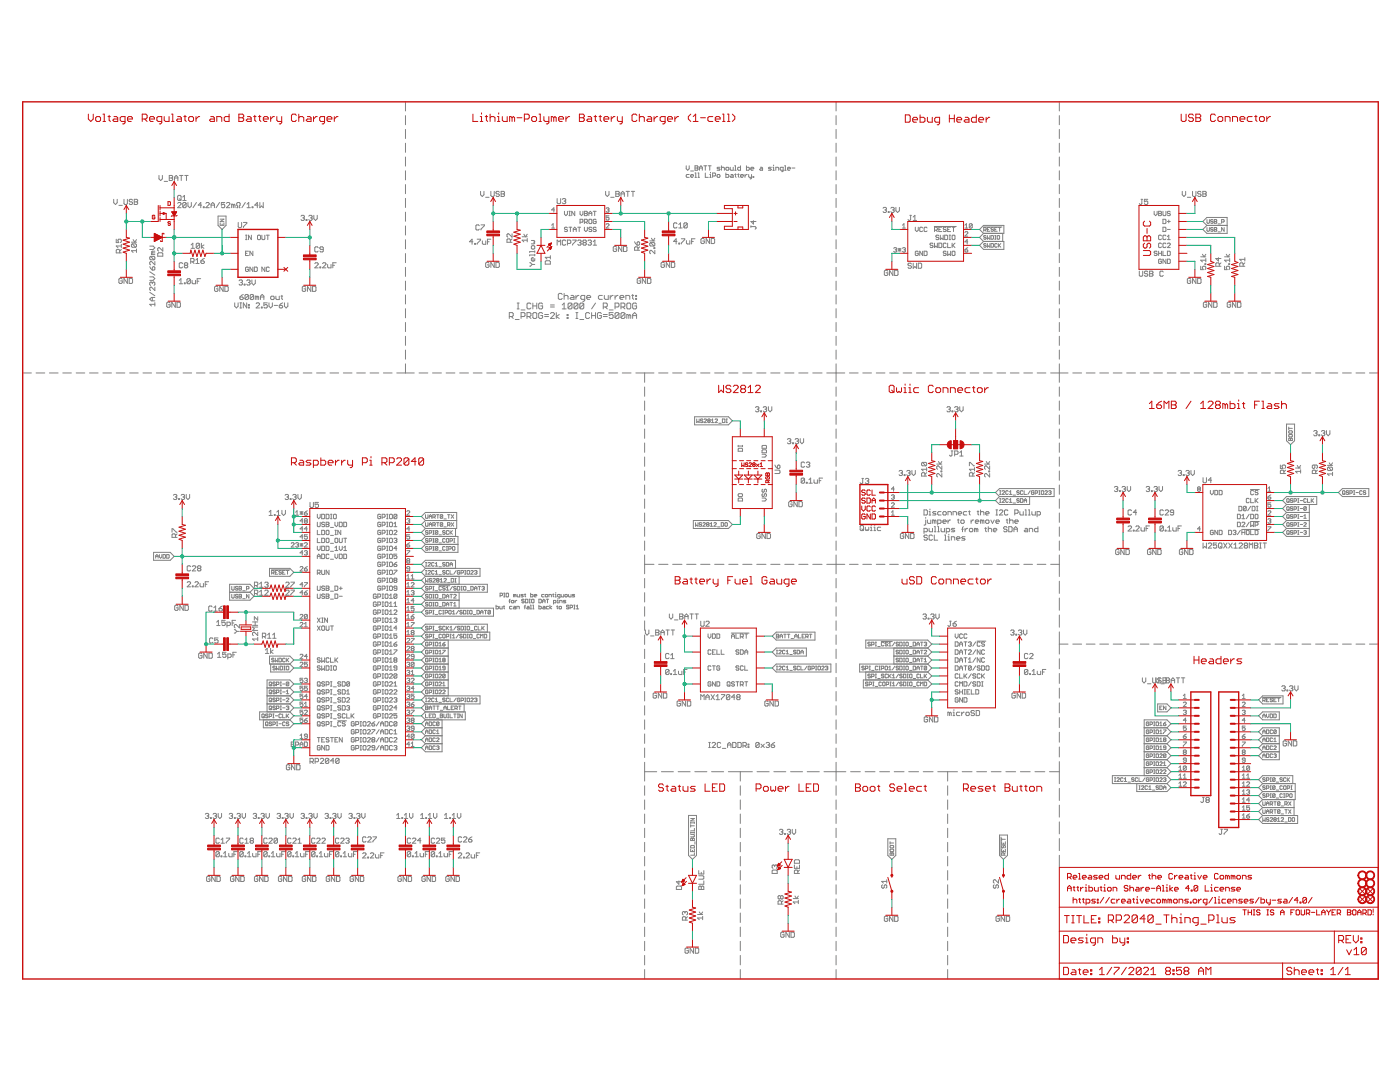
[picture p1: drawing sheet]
<svg xmlns="http://www.w3.org/2000/svg" width="279mm" height="216mm" viewBox="0 0 279 216" stroke-linecap="round" stroke-linejoin="round" font-family="sans-serif">
<g fill="none" stroke="#808080" stroke-width=".2">
<path d="M22.7 39.8v.6l.4 .4 .3-.4v-.6M24.7 39.8v.8l.2 .2h.4l.1-.2v-.8M26.5 39.9l-.2-.1h-.3l-.2 .1 .2 .4h.3l.2 .1-.2 .4h-.3l-.2-.2M26.8 39.8h.5l.2 .1-.2 .4 .2 .3-.2 .2h-.5zM31.7 35v.7l.4 .3 .3-.3v-.7M32.8 36.2h.6M33.8 35h.5l.2 .2-.2 .3 .2 .4-.2 .1h-.5zM33.8 35.5h.5M34.8 35.5h.7M34.8 36v-.7l.4-.3 .3 .3v.7M35.5 39.2l.1-.2h.4l.1 .2v.6l-.1 .2h-.4l-.1-.2zM35.8 39.7l.3 .3"/>
<path d="M35.8 35h.7M36.2 35v1M36.5 39.3l.3-.3v1M36.9 35h.6M37.2 35v1M80.9 20.3v1.8M80.9 23.1v1.8M80.9 25.8v1.8M80.9 28.6v1.8M80.9 31.3v1.8M80.9 34.1v1.8M80.9 36.8v1.9"/>
<path d="M80.9 39.6v1.8M95.9 38.2v.7l.3 .3 .4-.3v-.7M96.9 39.4h.7M98 38.2v.8l.1 .2h.4l.1-.2v-.8M99.7 38.4l-.2-.2h-.4l-.1 .2 .1 .3h.4l.2 .2-.2 .3h-.4l-.1-.2M100 38.2h.5l.2 .2-.2 .3 .2 .3-.2 .2h-.5zM100 38.7h.5M111.2 39.6v.9l.2 .1h.3l.2-.1v-.9M112.2 39.8l.2-.2h.3l.2 .2-.2 .3M120.9 38.2v.7l.3 .3 .3-.3v-.7M121.9 39.4h.7M122.9 38.2h.5l.2 .2-.2 .3 .2 .3-.2 .2h-.5z"/>
<path d="M122.9 38.7h.5M123.9 39.2v-.7l.4-.3 .3 .3v.7M123.9 38.7h.7M124.9 38.2h.7M125.3 38.2v1M126 38.2h.7M126.3 38.2v1M136.9 33.1v.6l.3 .3 .3-.3v-.6M137.5 34.8h-.4l-.2 .2 .2 .4h.4M137.8 34.1h.6M137.8 35.1h.6l-.1-.3-.5 .2 .2 .4h.3M138.7 33.1h.4l.2 .1-.2 .3 .2 .3-.2 .2h-.4z"/>
<path d="M138.7 33.5h.4M138.7 35.4h.3M138.7 34.5h.2v.9M139.3 35.4h.3M139.3 34.5h.1v.9M139.6 33.5h.6M139.6 34v-.6l.3-.3 .3 .3v.6M140.5 33.1h.6M140.8 33.1v.9M140.8 34.5v.9h.6M141.4 33.1h.5M141.6 33.1v.9"/>
<path d="M141.6 34.8h.2v.6M141.6 35.4h.3M141.8 34.4v.1M142.2 35.1h.5l.1-.1-.1-.5h-.5v.9M143.3 34.8l.4 .2-.1 .4-.5-.2zM143.7 33.4h-.4l-.2 .1 .5 .2 .1 .1-.1 .2h-.5M144 33.5l.4-.1 .2 .1v.5M144 33.1v.9M144.9 33.5l.4-.1 .2 .4-.5 .2zM144.9 34.5v.9h.4l.2-.2-.2-.4h-.4M145.7 33.4v.4l.2 .2h.4v-.6M145.9 34.8l.4 .2v.4h-.4l-.2-.2 .2-.1h.4"/>
<path d="M146.6 33.1h.2v.9M146.6 34h.3M146.6 34.8h.3M146.8 34.7v.5l.1 .2M147.2 34.8h.3M147.4 34.7v.5l.1 .2M147.8 33.1v.9h-.4l-.2-.5 .2-.1h.4M147.8 35.1h.6l-.2-.3-.4 .2 .1 .4h.3M148.7 34.8v.6M149 33.1v.9h.4l.1-.5-.1-.1h-.4M149.1 34.8l-.4 .3M149.4 34.8l.1 .6h.5"/>
<path d="M149.8 33.7h.6l-.1-.3-.5 .1v.3l.5 .2M150 34.8v.7l-.3 .2M150.3 35.2h.1v.2h-.1zM151.7 33.4l.5 .1v.5h-.5l-.1-.2 .1-.1h.5M153.9 33.4h-.4l-.1 .1 .4 .2 .1 .1-.1 .2h-.4M154.2 34h.3M154.2 33.4h.2v.6M154.4 32.9v.2M154.8 34v-.6h.5l.1 .1v.5M156.3 34h-.4l-.2-.2 .2-.4h.4v.7l-.3 .1M156.6 33.1h.1v.9M156.6 34h.3"/>
<path d="M157.2 33.7h.6l-.2-.3-.4 .1 .1 .5h.3M158.1 33.5h.5M166.9 20.3v1.8M166.9 23.1v1.8M166.9 25.8v1.8M166.9 28.6v1.8M166.9 31.3v1.8M166.9 34.1v1.8M166.9 36.8v1.9M166.9 39.6v1.8M211.4 20.3v1.8M211.4 23.1v1.8"/>
<path d="M211.4 25.8v1.8M211.4 28.6v1.8M211.4 31.3v1.8M211.4 34.1v1.8M211.4 36.8v1.9M211.4 39.6v1.8M227.7 39.8h.3M227.9 39.8v.8l-.2 .2-.3-.2M229.1 39.8h-.7v.5l.3-.2 .4 .2v.3l-.2 .2h-.3l-.2-.2M235.9 38.2v.7l.4 .3 .3-.3v-.7M237 39.4h.6M238 38.2v.8l.2 .2h.3l.2-.2v-.8"/>
<path d="M239.7 38.4l-.2-.2h-.3l-.2 .2 .2 .3h.3l.2 .2-.2 .3h-.3l-.2-.2M240.1 38.2h.5l.1 .2-.1 .3 .1 .3-.1 .2h-.5zM240.1 38.7h.5M23.2 47.7v.7h.5l-.2-.3 .2-.4h.3l.2 .2v.3l-.2 .2M23.7 41h.7M23.9 50.5v-.6l-.2-.1h-.3l-.2 .1v.6h1M24.2 49.1h-1l.3 .3M24.2 49.8l-.3 .3M24.2 48.7v.7M24.4 55.7l-.2-.2h-.3l-.2 .2v.7l.2 .2h.3l.2-.2v-.4h-.3M25.4 55.5v1.1l-.7-1.1v1.1M25.8 55.5h.5l.2 .2v.7l-.2 .2h-.5z"/>
<path d="M26.2 48.3h1M26.4 48.7h.7l.1 .1v.4l-.1 .1M26.4 48.7l-.2 .1v.4l.2 .1h.7M26.4 48.7l.7 .6M26.6 47.8l.3 .5 .3-.5M26.8 40.3h.5M27.2 50h-1l.4 .4M27.2 49.7v.7M29.9 58.3l1 .7M29.9 55.2h.7l.3 .4-.3 .3h-.7M29.9 54.2l1 .7M29.9 53.2l.5 .7"/>
<path d="M29.9 49.1h.7l.3 .3-.3 .4h-.7M30.1 51.2h.6l.2 .1v.4l-.2 .1M30.1 51.2l-.2 .1v.4l.2 .1h.6M30.1 51.2l.6 .6M30.4 53.4l.2-.2 .3 .2v.3l-.2 .2h-.3zM30.4 56.5l.2-.2 .3 .2v.3l-.2 .2M30.4 56.5v.1M30.4 59.4v.6M30.4 56.5l-.2-.2-.3 .2v.3l.2 .2M30.4 50.5l-.2 .3h.7M30.4 50.5h.5M30.9 59.4h-.7l-.3 .3 .3 .3h.7"/>
<path d="M30.9 52.2v.7l-.7-.7-.3 .1v.4l.2 .2M30.9 57.3v.7l-.7-.7-.3 .2v.3l.2 .2M30.9 50.1h-.5l-.2 .2 .2 .2M31.5 50.6l.1-.2h.7l.2 .2v.5h-1zM32.5 49.4v.7l-.7-.7-.3 .2v.3l.1 .2M35.5 40.6l.1-.2h.4l.1 .2v.1l-.6 .7h.6M35.8 55.9l.3-.3v1M35.8 56.6h.6M36.4 52.6l-.1-.2h-.4l-.1 .2v.7l.1 .1h.4l.1-.1M36.5 40h.6M36.8 56.5h.2v.1h-.2zM37 52.9l-.2-.1 .2-.4h.3l.2 .2-.2 .3"/>
<path d="M37 52.9l-.2 .2 .2 .3h.3l.2-.1-.2-.4M37 52.9h.3M37.1 40.6l-.1-.2h-.4l-.1 .2v.7M37.1 40.6v.7l-.1 .1h-.4l-.1-.1M37.1 40.6l-.6 .7M37.5 40.4v.7l.3 .3 .4-.3v-.7M38 55.8v.7l-.2 .1h-.3l-.2-.1M38 55.8l-.7 .7M38 55.8l-.2-.2h-.3l-.2 .2v.7M38.1 52.2h.5l.1-.1v-.4l-.1-.1h-.5v1M38.1 48.9l.4-.4v1.1M38.1 49.6h.7"/>
<path d="M38.3 55.9v.6l.2 .1h.5v-.7M38.4 52.2l.3 .4M39.1 51.9l.3-.3v1M39.1 52.6h.7M39.2 40.4l-.7 1M39.3 56.1h.4M39.8 48.7l-.1-.2h-.4l-.1 .2v.7M39.8 48.7v.7l-.1 .2h-.4l-.1-.2M39.8 48.7l-.6 .7M40 55.6h-.7v1M40.1 52.1h.5l.2 .3-.2 .2h-.3l-.2-.2zM40.2 48.5v1.1"/>
<path d="M40.2 40.9h-.6l.5-.5v1M40.6 41.3h.1v.1h-.1zM40.7 48.9l-.5 .3 .5 .4M40.8 51.6l-.7 .5M41.1 40.6l.2-.2h.3l.2 .2v.1l-.7 .7h.7M42.1 40.9h.7M42.1 41.4v-.7l.4-.3 .3 .3v.7M43.5 57.3l-.2-.2h-.3l-.2 .2v.7l.2 .1h.3l.2-.1v-.4h-.3M43.5 43.1h1.6v1.9l-.8 .8-.8-.8zM43.8 40.4l-.7 1M43.9 44.5v.5h.8v-.5M43.9 43.7h.8l-.8 .5h.8"/>
<path d="M44.3 44.7v.3M44.5 57.1v1l-.6-1v1M44.9 40.4h-.7v.5l.3-.2 .4 .2v.4l-.2 .1h-.4l-.1-.1M44.9 57.1h.5l.2 .2v.7l-.2 .1h-.5zM45.2 40.6l.2-.2h.3l.2 .2v.1l-.7 .7h.7M46.6 40.9l-.4-.2v.7M46.6 40.9v.5M46.6 40.9l.1-.2 .2 .2v.5M47.2 41.4h.2v-.3l-.2-.2v-.3l.2-.2h.4l.1 .2v.3l-.1 .2v.3h.1M47.5 44.4v.8l.2 .2h.3l.2-.2v-.8M47.7 56l.2-.1h.3l.2 .1-.2 .4M47.9 59.3h.5l.2 .3-.2 .2h-.4l-.1-.2z"/>
<path d="M48 56.4h.2M48.2 56.4l.2 .1-.2 .4h-.3l-.2-.2M48.6 58.8l-.7 .5M48.6 44.4h.7v.2l-.7 .6v.2M48.7 56.7h.2v.2h-.2zM49 40.4l-.7 1M49 46.9h.3M49 47.8h.3M49 50.5h.3M49.1 46.9v.9M49.2 56l.2-.1h.3l.2 .1-.2 .4M49.3 41.4h.7"/>
<path d="M49.3 40.7l.3-.3v1M49.6 58.9v.7l-.2 .2h-.3l-.2-.2M49.6 58.9l-.2-.1h-.3l-.2 .1v.7M49.6 58.9l-.7 .7M49.6 56.4h.1M49.6 53.4l-.2-.1-.4 .1v.6l.1 .2 .5-.2v-.3h-.3M49.6 50.1h-.6v.9h.6M49.7 56.4l.2 .1-.2 .4h-.3l-.2-.2M50.2 46.9v.9l-.6-.9v.9M50.3 55.9v.6l.3 .4 .3-.4v-.6M50.3 41.3h.2v.1h-.2zM50.5 50.1v.9l-.6-.9v.9"/>
<path d="M50.5 53.3v.9l-.6-.9v.9M50.6 58.9v.7l-.2 .2h-.3l-.2-.2M50.6 58.9l-.2-.1h-.3l-.2 .1v.7M50.6 58.9l-.7 .7M50.8 53.3h.4l.2 .1v.6l-.2 .2h-.4zM51.3 59.3l-.4-.2v.7M51.3 59.3v.5M51.3 59.3l.2-.2 .1 .2v.5M51.4 47.1l.1-.2 .5 .2v.6l-.2 .1-.4-.1zM51.5 40.9h-.7l.6-.5v1M51.9 40.4v1l.3-.3 .3 .3v-1M52 59.3h.7"/>
<path d="M52 59.8v-.7l.3-.3 .4 .3v.7M52.3 46.9v.8l.1 .1 .5-.1v-.8M52.9 53.3v.9l-.6-.9v.9M53.1 46.9h.6M53.4 46.9v.9M53.7 53.4l-.1-.1-.5 .1v.6l.2 .2 .4-.2M54 59.3l.2-.2h.3l.2 .2v.3l-.2 .2h-.3l-.2-.2zM55.1 59.1v.5l.1 .2h.5v-.7M56.1 59.1h.3M56.2 58.9v.7l.2 .2M60.1 43.1l.1-.1h.4l.1 .1-.1 .4M60.4 43.5h.2"/>
<path d="M60.6 43.5l.1 .1-.1 .4h-.4l-.1-.2M61 57.3l-.2-.2h-.3l-.2 .2v.7l.2 .1h.3l.2-.1v-.4h-.3M61.1 43.8h.2v.2h-.2zM61.6 43.1l.2-.1h.3l.2 .1-.2 .4M62 43.5h.1M62 57.1v1l-.6-1v1M62.1 43.5l.2 .1-.2 .4h-.3l-.2-.2M62.4 57.1h.5l.2 .2v.7l-.2 .1h-.5zM62.6 43v.6l.4 .4 .3-.4v-.6M62.8 52.6l.2-.2h.3l.2 .2v.2l-.7 .6h.7M63.5 49.4l-.2-.1h-.3l-.2 .1v.7l.2 .2h.3l.2-.2M63.8 53.3h.2v.1h-.2z"/>
<path d="M64.4 52.6l.1-.2h.4l.1 .2v.2l-.6 .6h.6M64.5 49.8h-.5l-.2-.2 .2-.3h.3l.2 .1v.7l-.2 .2h-.3l-.2-.2M65.4 52.8v.5l.2 .1h.5v-.6M66.4 52.9h.4M67.1 52.4h-.7v1M80.9 42.3v1.9M80.9 45.1v1.8M80.9 47.8v1.9M80.9 50.6v1.8M80.9 53.3v1.9M80.9 56.1v1.8M80.9 58.8v1.9"/>
<path d="M94.4 48.2h-.7l.5-.5v1M94.7 48.6h.2v.1h-.2zM95.2 47.7h.7l-.7 1M95.7 45l-.2-.1h-.4l-.1 .1v.7l.1 .2h.4l.2-.2M96 44.9h.7l-.7 1M96.3 48.1v.5l.1 .1h.5v-.6M97.3 48.2h.3M97.6 52.5l-.2-.2h-.3l-.2 .2v.7l.2 .2h.3l.2-.2v-.3h-.3M98 47.7h-.7v1M98.6 52.3v1.1l-.6-1.1v1.1M99 52.3h.5l.2 .2v.7l-.2 .2h-.5zM101.9 48.3v-.5l-.2-.1h-.4l-.1 .1v.5h1"/>
<path d="M102.2 46.7v.6l-.7-.6-.3 .1v.4l.1 .1M102.2 47.7l-.3 .3M104.2 47.2h1M104.5 46.7l.4 .5 .3-.5M105.2 47.9h-1l.3 .4M105.2 47.6v.7M105.7 52.4l.5 .4M106 49.2l.2-.2h.4l.1 .2v.3l-.1 .2h-.4l-.2-.2zM106 48h.6l.1 .2-.1 .1 .1 .2-.1 .2h-.6M106.2 52.8l-.5 .3M106.2 52.8h.5M106.7 51.6v.3l-.1 .2h-.4l-.2-.2v-.3l.4-.2v.7"/>
<path d="M106.7 50.2h-1v.2M106.7 50.9h-1v.2M106.7 50v.4M106.7 50.7v.4M109 52h.7l.1 .2v.5h-1v-.5zM109.8 51.4h-1l.4 .3M109.8 51v.7M110.1 44.9l.3-.3v.9M110.1 45.5h.6M110.7 41.9h-.6l.4-.4v.8M111.2 48.9v-1l.3 .3 .4-.3v1M112.2 58.8l-.2-.3h-.4l-.2 .3v.7l.2 .2h.4l.2-.2"/>
<path d="M112.6 40.1h.1M112.6 58.5v1.2M112.6 59.1l.2-.2h.4l.2 .2v.6M112.6 42.2v.5l.3 .3 .3-.3v-.5M112.7 40.1l.2 .2-.2 .3h-.3l-.2-.1M112.9 48.1l-.2-.2h-.3l-.2 .2v.6l.2 .2h.3l.2-.2M113.2 48.6h.5l.2-.2v-.3l-.2-.2h-.5v1M113.2 45.5l-.1-.2-.5 .2 .2 .3 .4 .1-.1 .3-.5-.1M113.5 42.2h.3M113.5 43h.3M113.5 45.3h.6M113.7 42.2v.8"/>
<path d="M113.8 45.3v.9M114 58.9h.3l.3 .2v.6h-.6l-.2-.2 .2-.1h.6M114.3 47.9h.7l-.7 1M114.4 45.8h.6M114.4 46.2v-.6l.3-.3 .3 .3v.6M114.7 42.2v.8l-.6-.8v.8M114.9 58.9v.8M115.3 48.1l.2-.2h.3l.2 .2-.2 .3M115.3 45.3h.6M115.5 58.9h-.2l-.4 .5M115.6 45.3v.9M115.6 48.4h.2"/>
<path d="M115.8 42.2v.5l.3 .3 .2-.3v-.5M115.8 44.3h.4l.1-.1-.1-.4h-.4v.8M115.8 48.4l.2 .2-.2 .3h-.3l-.2-.2M116.5 48.4l-.2-.2 .2-.3h.3l.2 .2-.2 .3M116.5 48.4l-.2 .2 .2 .3h.3l.2-.2-.2-.3M116.5 48.4h.3M116.6 42.2h.5l.1 .1-.1 .3 .1 .3-.1 .1h-.5zM116.6 42.6h.5M116.6 44.3h.5l.1-.1-.1-.4h-.5v.8M116.6 45.3v.6l.3 .3 .3-.3v-.6M116.7 59.7h-.6l-.2-.2v-.4l.2-.2h.6v1l-.4 .2M116.9 44.3l.3 .3"/>
<path d="M117.1 59.4h.8l-.2-.5h-.4l-.2 .2v.4l.2 .2h.4M117.3 48.1l.2-.2h.4l.1 .2-.1 .3M117.5 43v-.5l.3-.3 .3 .3v.5M117.5 42.6h.6M117.5 43.9l.2-.1 .4 .1v.6l-.1 .1-.5-.1zM117.7 48.4h.2M117.9 48.4l.1 .2-.1 .3h-.4l-.2-.2M118.1 45.5l-.4-.2-.2 .3 .5 .2 .1 .3-.1 .1-.5-.1M118.4 48.9h.7M118.4 48.2l.3-.3v1M118.4 42.2h.6M118.7 42.2v.8"/>
<path d="M119 43.9l-.2-.1-.4 .1v.6l.1 .1 .5-.1v-.3h-.3M119 45.5l-.5-.2-.1 .3 .4 .2 .2 .3-.2 .1-.4-.1M120.2 58.9h-.6l-.2 .2v.4l.2 .2h.6M120.6 58.9v.6l.2 .2h.6v-.8M121 41.6l.4-.1 .1 .1-.1 .3M121 44.8l.1-.2 .4 .2-.5 .7h.5M121.2 41.9h.2M121.4 41.9l.1 .1-.1 .3-.4-.1M121.5 43.1h-.5v.4l.2-.2 .3 .2-.1 .4-.4-.1M121.8 58.9v.8M122.4 58.9h-.2l-.4 .5M122.7 58.9v.8"/>
<path d="M123.1 49.3l-.2-.1h-.3l-.2 .1v.7l.2 .2h.3l.2-.2v-.3h-.4M123.3 58.9h-.2l-.4 .5M123.7 59.4h.8l-.2-.5h-.4l-.2 .2v.4l.2 .2h.4M124.1 49.2v1l-.7-1v1M124.4 49.2h.5l.2 .1v.7l-.2 .2h-.5zM124.9 59.7v-.8h.6l.2 .2v.6M126.1 58.9h.4M126.3 58.8v.7l.2 .2M126.6 48.2l.5 .7M126.9 59.5h.1v.2h-.1zM126.9 58.9h.1v.2h-.1zM127.1 48.4l.4-.2 .2 .2v.3l-.2 .2h-.4z"/>
<path d="M127.3 49.9v-.5l-.2-.1h-.3l-.2 .1v.5h1.1M127.7 49.3l-.4 .3M127.8 55.7l-.1-.2h-.4l-.1 .2v.7l.1 .2h.4l.1-.2v-.4h-.3M128.9 55.5v1.1l-.7-1.1v1.1M129.2 55.5h.5l.2 .2v.7l-.2 .2h-.5zM129.7 48.1h1M129.8 48.4l-.1 .2v.3l.1 .2h.7M129.8 48.4h.7l.2 .2v.3l-.2 .2M129.8 48.4l.7 .7M130 47.5l.3 .6 .4-.6M130.5 49.4h.2v.2h-.2zM130.7 50v.6l-.7-.6-.3 .1v.4l.1 .1"/>
<path d="M132.6 52.5l-.2-.2h-.3l-.2 .2v.7l.2 .2h.3l.2-.2v-.3h-.3M133.6 52.3v1.1l-.6-1.1v1.1M134 52.3h.5l.2 .2v.7l-.2 .2h-.5zM135.1 48.2h-.7l.5-.6v1.1M135.1 44.6l-.2-.1h-.3l-.2 .1v.7l.2 .2h.3l.2-.2M135.5 44.8l.3-.3v1M135.5 48.5h.1v.2h-.1zM135.5 45.5h.6M136 47.6h.7l-.7 1.1M137 48v.5l.2 .2h.5v-.7M137.2 44.6l-.2-.1h-.3l-.2 .1v.7M137.2 44.6l-.7 .7"/>
<path d="M137.2 44.6v.7l-.2 .2h-.3l-.2-.2M138 48.2h.4M138.7 47.6h-.7v1.1M140.6 47.8l-.2-.2h-.3l-.2 .2v.6l.2 .2h.3l.2-.2v-.3h-.4M141.6 47.6v1l-.7-1v1M141.9 47.6h.6l.1 .2v.6l-.1 .2h-.6zM149.9 45.2h.8l.2 .2-.2 .3M149.9 45v.4M150.4 44v.7l-.5-.5h1M166.9 42.3v1.9M166.9 45.1v1.8M166.9 47.8v1.9"/>
<path d="M166.9 50.6v1.8M166.9 53.3v1.9M166.9 56.1v1.8M166.9 58.8v1.9M176.2 41.6l.2-.2h.3l.2 .2-.2 .3M176.6 41.9h.1M176.7 41.9l.2 .2-.2 .3h-.3l-.2-.2M177.2 54.1l-.2-.2h-.3l-.2 .2v.7l.2 .2h.3l.2-.2v-.4h-.4M177.3 42.2h.1v.2h-.1zM177.8 41.6l.1-.2h.4l.2 .2-.2 .3M178.1 41.9h.2M178.2 53.9v1.1l-.7-1.1v1.1"/>
<path d="M178.3 41.9l.2 .2-.2 .3h-.4l-.1-.2M178.4 49.6l.4-.2 .1 .2-.1 .2M178.5 53.9h.5l.2 .2v.7l-.2 .2h-.5zM178.6 49.8h.2M178.8 49.8l.1 .2-.1 .3-.4-.2M178.8 41.4v.7l.3 .3 .4-.3v-.7M179.2 49.8h.6M179.2 49.6l.6 .5M179.5 49.6v.5M179.8 49.6l-.6 .5M180.1 49.6l.5-.2 .1 .2-.1 .2M180.1 45.5h.6"/>
<path d="M180.1 44.9l.3-.3v.9M180.4 49.8h.2M180.6 49.8l.1 .2-.1 .3-.5-.2M181.6 43h.3M181.7 43v.8l-.1 .2-.4-.2M181.9 52.7l-.2-.2h-.3l-.2 .4 .2 .1h.3l.2 .4-.2 .1h-.3l-.2-.1M182.2 43.3l.4-.3v1M182.2 52.5v1l.4-.3 .3 .3v-1M182.2 44h.7M182.7 45.3v.6l.3 .3 .3-.3v-.6M183.3 50.3l-.2-.2-.4 .2v.5l.1 .2 .5-.2v-.3h-.3M183.3 52.5h.5l.1 .2v.7l-.1 .1h-.5z"/>
<path d="M184.1 45.5l-.1-.2-.4 .2v.6l.1 .1 .4-.1M184.1 50.1v.9l-.5-.9v.9M184.4 50.1h.5l.1 .2v.5l-.1 .2h-.5zM185 45.5l-.1-.2-.5 .2v.6l.2 .1 .4-.1M186.2 48.7l-.4-.2-.2 .3 .5 .2 .1 .3-.1 .1-.5-.1M186.5 45.2h4.3M186.5 45.9h.4l.2-.1-.2-.5h-.4v.9M186.5 48.5v.9l.3-.3 .3 .3v-.9M186.8 45.9l.3 .3M187.4 47.1l-.2-.2-.4 .2 .1 .3 .5 .1-.2 .3-.4-.1M187.4 48.5h.4l.2 .2v.6l-.2 .1h-.4zM187.4 45.8h.3"/>
<path d="M187.7 46.9v.9l.3-.3 .2 .3v-.9M188 45.3h-.6v.9h.6M188.5 46.9h.5l.1 .2v.6l-.1 .1h-.5zM188.8 45.5l-.4-.2-.1 .3 .4 .2 .1 .3-.1 .1-.4-.1M188.8 50.3l-.4-.2-.1 .3 .4 .1 .1 .3-.1 .2-.4-.2M188.8 48.7l-.1-.2-.4 .2v.6l.1 .1 .4-.1M189.1 48.5v.9h.6M189.1 50.1v.9l.3-.3 .3 .3v-.9M189.1 45.8h.3M189.4 46.9h.3M189.4 47.8h.3M189.6 46.9v.9"/>
<path d="M189.7 45.3h-.6v.9h.6M190 47.1l.2-.2 .4 .2v.6l-.2 .1-.4-.1zM190 48.5v.9M190 45.3h.6M190.2 50.1l.4 .2v.5l-.2 .2-.4-.2v-.5zM190.2 49l.4 .4M190.3 45.3v.9M190.6 48.5l-.6 .6M192.6 49.8h.4l.1 .3-.4 .2zM192.6 45.5h.5M192.6 44.9l.3-.3v.9M192.6 46.4l.1-.2 .4 .2-.5 .7h.5"/>
<path d="M193.1 48.3h-.5l.4-.5v.9M193.1 49.4l-.5 .4M194 44.8l-.1-.2-.5 .2v.6M194 44.8v.6l-.1 .1-.5-.1M194 44.8l-.6 .6M195.5 49l.8-.8h4v1.6h-4zM196.3 45h4v1.6h-4l-.8-.8zM196.3 46.6l-.8 .8 .8 .8M196.3 45.3h3.7M196.3 45.9l.5-.1-.1-.4h-.4v.7M196.6 45.9l.2 .2M196.8 48.7l-.1-.1-.4 .1 .1 .3 .4 .1-.1 .2-.4-.1"/>
<path d="M196.8 47.1l-.1-.1-.4 .1 .1 .3 .4 .1-.1 .2-.4-.1M197.1 47v.7l.2-.2 .2 .2v-.7M197.1 48.6v.7l.2-.2 .2 .2v-.7M197.1 45.8h.2M197.5 45.4h-.4v.7h.4M197.8 48.6l.5 .1v.5l-.2 .1h-.3zM197.8 47l.5 .1-.2 .6h-.3zM198.3 45.5l-.4-.1-.1 .3 .3 .1 .2 .2-.2 .1-.3-.1M198.5 47.7h.3M198.5 45.8h.3M198.5 47h.3M198.6 47v.7"/>
<path d="M199 48.7l-.1-.1-.4 .1v.5l.1 .1 .4-.1M199 47.1l.1-.1 .4 .1-.1 .6-.4-.1zM199 45.4h-.5v.7h.5M199.2 45.4h.5M199.2 48.6v.7M199.4 49l.3 .3M199.5 45.4v.7M199.7 48.6l-.5 .5M200.1 46.6v1.6M211.4 42.3v1.9M211.4 45.1v1.8M211.4 47.8v1.9"/>
<path d="M211.4 50.6v1.8M211.4 53.3v1.9M211.4 56.1v1.8M211.4 58.8v1.9M227.4 54.1v.8l.1 .2h.4l.1-.2v-.8M229.1 54.3l-.2-.2h-.3l-.2 .3 .2 .2h.3l.2 .3-.2 .2h-.3l-.2-.2M229.4 54.1h.5l.2 .2-.2 .3 .2 .3-.2 .2h-.5zM229.4 54.6h.5M230.3 42.2v.5l.3 .3 .3-.3v-.5M230.9 50.3l-.4-.2-.2 .3 .5 .1 .1 .3-.1 .2-.5-.2M231.2 42.2h.4l.2 .1-.2 .3 .2 .3-.2 .1h-.4zM231.2 50.1v.9"/>
<path d="M231.2 42.6h.4M231.2 50.5h.6M231.8 48.7l-.2-.2-.4 .2v.6l.2 .1 .4-.1M231.8 51.9l-.2-.2-.4 .2 .2 .7 .4-.2v-.3h-.3M231.8 47.1l-.2-.2-.4 .2v.6l.2 .1 .4-.1M231.8 50.1v.9M232.1 42.2v.7l.1 .1 .5-.1v-.7M232.1 43.8h.4l.2 .1v.6l-.2 .1h-.4zM232.1 45.3h.4l.2 .2v.6l-.2 .1h-.4zM232.1 50.1v.9h.6M232.2 54.3l-.2-.2h-.4l-.1 .2v.6l.1 .2h.4l.2-.2M232.7 51.7v.9l-.6-.9v.9"/>
<path d="M232.7 48.7l-.2-.2-.4 .2v.6l.1 .1 .5-.1M232.7 47.1l-.2-.2-.4 .2v.6l.1 .1 .5-.1M233 50.1h.4l.2 .2v.5l-.2 .2h-.4zM233 48.7l.1-.2 .5 .2-.6 .7h.6M233 44.2h.6M233 51.7h.4l.2 .2v.5l-.2 .2h-.4zM233 47.8h.6M233 47.2l.3-.3v.9M233 45.8h.6M233.3 43.9v.6M233.6 42.3l-.5-.1-.1 .3 .4 .1 .2 .3-.2 .1-.4-.1M237.6 55.7l-.1-.2h-.4l-.1 .2v.7l.1 .2h.4l.1-.2v-.4h-.3"/>
<path d="M238.7 55.5v1.1l-.7-1.1v1.1M239 55.5h.5l.2 .2v.7l-.2 .2h-.5zM239.6 53.1v.7h.5l-.1-.3 .1-.4h.4l.1 .2v.3l-.1 .2M239.6 51.2h1M240 50.7l.3 .5 .3-.5M240.1 44.2l.8-.8h4v3.2h-4l-.8-.8 .8-.8zM240.5 52.6h.1v.2h-.1zM240.6 51.9h-1l.4 .4M240.6 51.6v.7M240.9 45h4M240.9 45.4v.6l.1 .1 .4-.1v-.6M240.9 43.8v.6l.1 .2 .4-.2v-.6"/>
<path d="M242.1 43.9l-.4-.1-.1 .3 .4 .1 .1 .2-.1 .2-.4-.2M242.1 45.5l-.4-.1-.1 .3 .4 .1 .1 .2-.1 .1-.4-.1M242.3 43.8l.5 .1-.1 .7h-.4zM242.3 45.4l.5 .1-.1 .6h-.4zM242.3 44.2h.4M242.3 45.8h.4M243.1 46.3h.5M243.1 44.7h.5M243.2 51.4v.7l-.6-.5h1.1M243.3 53.1v-.5l-.1-.1h-.4l-.2 .1v.5h1.1M243.7 52.5l-.4 .3M243.8 44.3h.4l.1-.4-.5-.1v.8"/>
<path d="M244.3 45.4v.7l-.5-.7v.7M244.4 53.1v.7h.5l-.2-.3 .2-.4h.3l.2 .2v.3l-.2 .2M244.4 51.2h1M244.7 50.7l.4 .5 .3-.5M245.2 52.6h.2v.2h-.2zM245.4 51.6v.7M245.4 51.9h-1l.3 .4M248.1 53.1v-.5l-.2-.1h-.3l-.2 .1v.5h1M248.4 51.4v.7M248.4 52.5l-.3 .3M248.4 51.8h-1l.4 .3M4.5 74.4h1.8"/>
<path d="M7.2 74.4h1.7M9.9 74.4h1.7M12.5 74.4h1.7M15.2 74.4h1.7M17.9 74.4h1.7M20.5 74.4h1.7M23.2 74.4h1.7M25.9 74.4h1.7M28.5 74.4h1.7M30.9 60.7h-1l.3 .4M30.9 60.4v.7M31.2 74.4h1.7"/>
<path d="M33.9 74.4h1.7M34 60.5l-.2-.2h-.4l-.1 .2v.7l.1 .1h.4l.2-.1v-.4h-.4M35 60.3v1l-.7-1v1M35.3 60.3h.5l.2 .2v.7l-.2 .1h-.5zM36.5 74.4h1.7M39.2 74.4h1.7M41.9 74.4h1.7M44.5 74.4h1.7M46.8 60.4v.7l.4 .3 .3-.3v-.7M47.2 74.4h1.7M47.9 61.4h.3M47.9 60.4h.3"/>
<path d="M48 60.4v1M49.2 60.4v1l-.6-1v1M49.6 61.3h.2v.1h-.2zM49.6 60.8h.2v.1h-.2zM49.8 74.4h1.8M51.1 60.6l.2-.2h.3l.2 .2v.2l-.7 .6h.7M52.2 61.3h.1v.1h-.1zM52.5 74.4h1.8M53.3 60.4h-.6v.5l.3-.1 .3 .1v.4l-.1 .1h-.4l-.1-.1M53.7 60.4v.7l.3 .3 .4-.3v-.7M54.7 60.9h.7M55.2 74.4h1.7"/>
<path d="M55.7 60.9h.5l.2 .4-.2 .1h-.3l-.2-.1zM56.4 60.4l-.7 .5M56.8 60.4v.7l.3 .3 .3-.3v-.7M57.8 74.4h1.8M60.5 74.4h1.8M63.2 74.4h1.7M65.8 74.4h1.8M68.5 74.4h1.8M71.2 74.4h1.7M73.9 74.4h1.7M76.5 74.4h1.8M79.2 74.4h3.5"/>
<path d="M80.9 61.6v1.8M80.9 64.3v1.9M80.9 67.1v1.8M80.9 69.8v1.9M80.9 72.6v1.8M83.6 74.4h1.8M86.3 74.4h1.8M89 74.4h1.8M91.7 74.4h1.8M94.4 74.4h1.8M97.1 74.4h1.8M99.8 74.4h1.8"/>
<path d="M101.6 63.2h.6l.2-.2v-.4l-.2-.2h-.6v1.1M102 63.2l.4 .3M102.6 74.4h1.7M102.8 63.8h.8M103.2 61.6h.4M103.2 60.5h.4M103.4 60.5v1.1M104 61.8h.8M104 63.2h.6l.2-.2v-.4l-.2-.2h-.6v1.1M105.2 63.2h.5l.3-.2v-.4l-.3-.2h-.5v1.1M105.3 74.4h1.7M105.6 63.2l.4 .3"/>
<path d="M106 60.7l-.3-.2h-.3l-.2 .2v.7l.2 .2h.3l.3-.2M106.3 60.5v1.1M106.3 61h.8M106.5 62.4h.4l.2 .2v.8l-.2 .1h-.4l-.2-.1v-.8zM107.1 60.5v1.1M107.9 74.4h1.8M108.3 60.7l-.2-.2h-.4l-.2 .2v.7l.2 .2h.4l.2-.2v-.4h-.4M108.3 62.6l-.2-.2h-.4l-.2 .2v.8l.2 .1h.4l.2-.1v-.4h-.4M108.7 63.2h.8M108.7 62.8h.8M109.9 61.3h.7M109.9 60.9h.7"/>
<path d="M109.9 62.6l.1-.2h.4l.2 .2v.2l-.7 .7h.7M110.7 74.4h1.7M111 62.4v1.1M111.6 62.8l-.6 .4 .6 .3M112.2 60.9l.4-.4v1.1M112.2 61.6h.8M113.2 62.8h.2v.2h-.2zM113.2 63.4h.2v.1h-.2zM113.4 74.4h1.7M114.2 60.7v.7l-.2 .2h-.4l-.2-.2M114.2 60.7l-.2-.2h-.4l-.2 .2v.7M114.2 60.7l-.8 .7"/>
<path d="M114.9 62.4h.4M114.9 63.5h.4M115.1 62.4v1.1M115.3 60.7l-.2-.2h-.4l-.1 .2v.7M115.3 60.7v.7l-.2 .2h-.4l-.1-.2M115.3 60.7l-.7 .7M115.7 63.8h.8M116.1 74.4h1.7M116.5 60.7v.7l-.2 .2h-.4l-.2-.2M116.5 60.7l-.2-.2h-.4l-.2 .2v.7M116.5 60.7l-.8 .7M117.7 62.6l-.2-.2h-.4l-.2 .2v.8l.2 .1h.4l.2-.1"/>
<path d="M118.1 63h.8M118.1 62.4v1.1M118.8 74.4h1.7M118.9 60.5l-.8 1.1M118.9 62.4v1.1M120 62.6l-.2-.2h-.4l-.2 .2v.8l.2 .1h.4l.2-.1v-.4h-.4M120.4 61.3h.6l.2-.3v-.3l-.2-.2h-.6v1.1M120.4 63.2h.8M120.4 62.8h.8M120.8 61.3l.4 .3M121.5 74.4h1.8M121.6 61.8h.8"/>
<path d="M122.4 62.4h-.8v.6l.4-.2 .4 .2v.4l-.2 .1h-.4l-.2-.1M122.7 61.3h.6l.2-.3v-.3l-.2-.2h-.6v1.1M123.5 62.6v.8l-.2 .1h-.3l-.3-.1M123.5 62.6l-.2-.2h-.3l-.3 .2v.8M123.5 62.6l-.8 .8M123.9 61.3h.6l.2-.3v-.3l-.2-.2h-.6v1.1M124.2 74.4h1.7M124.3 61.3l.4 .3M124.7 62.6l-.2-.2h-.4l-.2 .2v.8M124.7 62.6v.8l-.2 .1h-.4l-.2-.1M124.7 62.6l-.8 .8M125.1 60.7l.2-.2h.4l.2 .2v.7l-.2 .2h-.4l-.2-.2z"/>
<path d="M125.5 63l-.4-.2v.7M125.5 63l.2-.2 .2 .2v.5M125.5 63v.5M126.3 63.5v-.7l.4-.4 .3 .4v.7M126.3 63h.7M126.9 74.4h3.6M127 60.7l-.1-.2h-.4l-.2 .2v.7l.2 .2h.4l.1-.2v-.4h-.3M128.7 74.4v1.9M128.7 77.2v1.9M131.4 74.4h1.9M134.2 74.4h1.9M137 74.4h1.9"/>
<path d="M139.8 74.4h1.9M142.6 74.4h1.9M145.4 74.4h1.9M148.2 74.4h1.9M151 74.4h1.9M153.8 74.4h1.9M156.6 74.4h1.9M159.4 74.4h1.8M162.2 74.4h1.9M165 74.4h3.6M166.9 61.6v1.8M166.9 64.3v1.9"/>
<path d="M166.9 67.1v1.8M166.9 69.8v1.9M166.9 72.6v3.7M166.9 77.2v1.9M169.5 74.4h1.8M172.2 74.4h1.7M174.9 74.4h1.7M177.5 74.4h1.8M180.2 74.4h1.8M182.9 74.4h1.7M185.6 74.4h1.7M188.3 74.4h1.7"/>
<path d="M190.9 74.4h1.8M193.6 74.4h1.7M196.3 74.4h1.7M199 74.4h1.7M201.6 74.4h1.8M204.3 74.4h1.8M207 74.4h1.7M209.7 74.4h3.4M211.4 61.6v1.8M211.4 64.3v1.9M211.4 67.1v1.8M211.4 69.8v1.9"/>
<path d="M211.4 72.6v3.7M211.4 77.2v1.9M214.1 74.4h1.8M216.8 74.4h1.7M219.5 74.4h1.7M222.2 74.4h1.7M224.9 74.4h1.7M227.6 74.4h1.7M230.3 74.4h1.7M232.9 74.4h1.8M235.6 74.4h1.8M238.3 74.4h1.8"/>
<path d="M240.8 60.5l-.1-.2h-.4l-.1 .2v.7l.1 .1h.4l.1-.1v-.4h-.3M241 74.4h1.8M241.9 60.3v1l-.7-1v1M242.2 60.3h.5l.2 .2v.7l-.2 .1h-.5zM243.7 74.4h1.7M245.6 60.5l-.2-.2h-.3l-.2 .2v.7l.2 .1h.3l.2-.1v-.4h-.3M246.4 74.4h1.7M246.6 60.3v1l-.6-1v1M247 60.3h.5l.1 .2v.7l-.1 .1h-.5zM249.1 74.4h1.7M251.8 74.4h1.7M254.5 74.4h1.7"/>
<path d="M257.2 74.4h1.7M259.8 74.4h1.8M262.6 74.4h1.7M265.2 74.4h1.8M267.9 74.4h1.8M270.6 74.4h1.8M273.3 74.4h1.8M34.6 98.8l.2-.1h.3l.2 .1-.2 .4M34.9 99.2h.2M35.1 99.2l.2 .1-.2 .4h-.3l-.2-.2M35.6 99.5h.2v.2h-.2zM36.2 98.8l.1-.1h.4l.1 .1-.1 .4"/>
<path d="M36.5 99.2h.2M36.7 99.2l.1 .1-.1 .4h-.4l-.1-.2M37.2 98.7v.6l.3 .4 .3-.4v-.6M56.9 98.8l.2-.1h.3l.2 .1-.2 .4M57.2 99.2h.2M57.4 99.2l.2 .1-.2 .4h-.3l-.2-.2M57.9 99.5h.2v.2h-.2zM58.4 98.8l.2-.1h.3l.2 .1-.2 .4M58.8 99.2h.1M58.9 99.2l.2 .1-.2 .4h-.3l-.2-.2M59.5 98.7v.6l.3 .4 .3-.4v-.6M128.7 80v1.9"/>
<path d="M128.7 82.8v1.9M128.7 85.6v1.9M128.7 88.4v1.9M128.7 91.2v1.8M128.7 94v1.8M128.7 96.8v1.8M128.7 99.6v1.8M138.6 83.2h6.8l.8 .8-.8 .8h-6.8zM139 83.6v.7l.3-.2 .2 .2v-.7M140.3 83.7l-.2-.1-.3 .1 .1 .3 .4 .1-.2 .2-.3-.1M140.5 83.7l.1-.1 .4 .1-.5 .6h.5M141.4 84l-.2 .1 .2 .2 .3-.1-.1-.2"/>
<path d="M141.4 84l-.2-.2 .2-.2 .3 .1-.1 .3M141.4 84h.2M142 83.8l.2-.2v.7M142 84.3h.5M142.7 83.7l.1-.1 .4 .1-.5 .6h.5M143.4 84.5h.5M144.2 83.6l.5 .1-.2 .6h-.3zM144.9 83.6h.3M144.9 84.3h.3M145 83.6v.7M147.3 99.5l.2-.1h.5l.2 .1v.5h-.9zM147.3 98.7l.2-.2h.5l.2 .4-.2 .2h-.5z"/>
<path d="M147.3 88.9v.3M147.3 89h.9M147.5 89.5h.5l.2 .1v.4h-.9v-.4zM148.2 88.9v.3M150.8 81.3l.1-.1h.4l.1 .1-.1 .4M151.1 81.7h.2M151.3 81.7l.1 .1-.1 .4h-.4l-.1-.2M151.8 82h.2v.2h-.2zM152.1 89l.1-.1h.6l.2 .1v.5h-.9zM152.1 89.9l.1-.2h.6l.2 .2v.4h-.9zM152.1 90.6h.6l.3 .3-.3 .3h-.6M152.1 99.4h.6l.3 .3-.3 .3h-.6"/>
<path d="M152.2 98.5l-.1 .2 .1 .4 .3-.2 .2-.4 .3 .2-.2 .4M152.2 97.6l-.1 .2 .1 .4 .3-.1 .2-.5 .3 .2-.2 .4M152.3 81.3l.2-.1h.3l.2 .1-.2 .4M152.7 81.7h.1M152.8 81.7l.2 .1-.2 .4h-.3l-.2-.2M153.4 81.2v.6l.3 .4 .3-.4v-.6M154.6 93.8h.9l.2 .2v.3l-.2 .2h-.9M154.6 92.8l.6 .7M155.2 93l.3-.2 .2 .2v.3l-.2 .2h-.3zM157.1 87.7l.2-.2h.3l.2 .2-.2 .3M157.5 88h.1M157.6 88l.2 .2-.2 .3h-.3l-.2-.1"/>
<path d="M158.2 88.4h.1v.1h-.1zM158.7 87.7l.2-.2h.3l.2 .2-.2 .3M159 88h.2M159.2 88l.2 .2-.2 .3h-.3l-.2-.1M159.7 87.5v.7l.3 .3 .4-.3v-.7M160.6 95.6l-.7 .6M160.6 95.6v.6l-.2 .2h-.3l-.2-.2M160.6 92.4l-.2-.2h-.3l-.2 .2v.6l.2 .2h.3l.2-.2M160.6 95.6l-.2-.2h-.3l-.2 .2v.6M160.9 96.2h.2v.2h-.2zM160.9 92.4l.2-.2h.3l.2 .2-.2 .3M161.3 92.7h.1"/>
<path d="M161.4 96.4h.7M161.4 95.7l.4-.3v1M161.4 92.7l.2 .2-.2 .3h-.3l-.2-.2M162.5 95.7v.5l.1 .2h.5v-.7M163.5 95.9h.3M164.2 95.4h-.7v1M166.9 80v1.9M166.9 82.8v1.9M166.9 85.6v1.9M166.9 88.4v1.9M166.9 91.2v1.8M166.9 94v1.8"/>
<path d="M166.9 96.8v1.8M166.9 99.6v1.8M172 95.5h.3M172.2 95.5v.8l-.2 .2-.3-.2M172.7 95.6l.2-.1h.3l.2 .1-.2 .4M173 96h.2M173.2 96l.2 .1-.2 .4h-.3l-.2-.2M177.9 98.9l.4-.2 .2 .2-.2 .3M178.2 99.2h.1M178.3 99.2l.2 .1-.2 .3-.4-.1M178.5 97.6h-.6l.4-.4v.8M179.4 94l.2-.1h.3l.2 .1-.2 .4"/>
<path d="M179.8 94.4h.1M179.9 94.4l.2 .2-.2 .3h-.3l-.2-.2M180.4 94.7h.2v.2h-.2zM181 94l.1-.1h.4l.1 .1-.1 .4M181.3 94.4h.2M181.5 94.4l.1 .2-.1 .3h-.4l-.1-.2M182 93.9v.7l.3 .3 .4-.3v-.7M184.1 92.3h.7l.1 .1v.4l-.1 .1M184.1 92.3l-.2 .1v.4l.2 .1h.7M184.1 92.3l.7 .6M184.6 95v-.5l-.2-.2h-.3l-.2 .2v.5h1M184.9 94.3l-.3 .4"/>
<path d="M184.9 93.6h-1l.4 .4M184.9 93.3v.7M186.9 92.6h1.1M187.3 92.1l.3 .5 .4-.5M187.8 94h.2v.1h-.2zM188 93v.6l-.7-.6-.4 .1v.4l.2 .1M188 94.5v.7l-.7-.7-.4 .2v.3l.2 .2M189 81.3l.1-.1h.4l.2 .1-.2 .4M189.3 81.7h.2M189.5 81.7l.2 .1-.2 .4h-.4l-.1-.2M189.8 90h.4M190 82h.2v.2h-.2z"/>
<path d="M190 90v.8l-.2 .2-.3-.2M190.5 81.3l.2-.1h.3l.2 .1-.2 .4M190.5 90.7h.5l.2-.2v-.4l-.2-.1h-.5v1M190.8 81.7h.2M191 81.7l.2 .1-.2 .4h-.3l-.2-.2M191.5 81.2v.6l.4 .4 .3-.4v-.6M191.5 90.3l.4-.3v1M191.5 91h.7M193.5 92.9v-.6l1 .6M194.1 95v-.5l-.1-.2h-.4l-.1 .2v.5h1M194.5 93.3v.7M194.5 93.6h-1l.3 .4"/>
<path d="M194.5 94.3l-.4 .4M196.5 92.6h1M196.8 92.1l.4 .5 .3-.5M197.3 94h.2v.1h-.2zM197.5 94.5v.7l-.7-.7-.3 .2v.3l.2 .2M197.5 93v.6l-.7-.6-.3 .1v.4l.2 .1M198.7 98.3l.8-.8h10.9v1.6h-10.9zM199.5 99.1l-.8 .8 .8 .8h6v-1.6M199.5 97.9h.2M199.5 98.7h.2M199.5 99.5h.2M199.6 97.9v.8"/>
<path d="M199.6 99.5v.7M200 98l.1-.1 .4 .1-.5 .7h.5M200 99.6l.1-.1 .4 .1-.5 .6h.5M201.2 99.6l-.1-.1-.4 .1v.5l.2 .1 .3-.1M201.2 98l-.1-.1-.4 .1v.5l.2 .2 .3-.2M201.5 98.7h.5M201.5 99.8l.2-.3v.7M201.5 98.2l.2-.3v.8M202.2 98.8h.5M203.4 99.6l-.3-.1-.2 .3 .4 .1 .1 .2-.1 .1-.4-.1M203.4 98l-.3-.1-.2 .3 .4 .1 .1 .2-.1 .2-.4-.2M203.6 99.5l.6 .1-.2 .6h-.4z"/>
<path d="M204.2 98l-.2-.1-.4 .1 .2 .7 .4-.2M204.4 97.9v.8h.5M204.4 99.9h.5M205.6 97.9l-.5 .8M206.3 98l-.1-.1-.4 .1 .2 .7 .3-.2v-.2h-.2M206.6 98.4h.3l.2-.4-.5-.1v.8M207.3 97.9h.3M207.3 98.7h.3M207.4 97.9v.8M207.9 97.9l.4 .1-.1 .7-.4-.2zM208.5 98l.2-.1 .3 .1-.5 .7h.5M209.3 98l.3-.1 .2 .1-.2 .3"/>
<path d="M209.5 98.3h.1M209.6 98.3l.2 .1-.2 .3-.3-.2M211.4 80v1.9M211.4 82.8v1.9M211.4 85.6v1.9M211.4 88.4v1.9M211.4 91.2v1.8M211.4 94v1.8M211.4 96.8v1.8M211.4 99.6v1.8M222.4 97.2l.2-.1h.3l.2 .1-.2 .4M222.7 97.6h.2"/>
<path d="M222.9 97.6l.2 .1-.2 .4h-.3l-.2-.2M223.4 97.9h.2v.2h-.2zM223.9 97.2l.2-.1h.3l.2 .1-.2 .4M224.3 97.6h.1M224.4 97.6l.2 .1-.2 .4h-.3l-.2-.2M225 97.1v.6l.3 .4 .3-.4v-.6M228.7 97.2l.2-.1h.4l.1 .1-.1 .4M229.1 97.6h.2M229.3 97.6l.1 .1-.1 .4h-.4l-.2-.2M229.8 97.9h.2v.2h-.2zM230.3 97.2l.2-.1h.3l.2 .1-.2 .4M230.6 97.6h.2"/>
<path d="M230.8 97.6l.2 .1-.2 .4h-.3l-.2-.2M231.3 97.1v.6l.4 .4 .3-.4v-.6M235.1 94l.2-.1h.3l.2 .1-.2 .4M235.5 94.4h.1M235.6 94.4l.2 .2-.2 .3h-.3l-.2-.2M236.1 94.7h.2v.2h-.2zM236.7 94l.1-.1h.4l.1 .1-.1 .4M237 94.4h.2M237.2 94.4l.1 .2-.1 .3h-.4l-.1-.2M237.7 93.9v.7l.3 .3 .4-.3v-.7M239.1 97.6h.3M239.1 97.6l-.1-.1 .1-.3 .5 .1-.2 .3"/>
<path d="M239.1 97.6l-.1 .1 .1 .3 .5-.1-.2-.3M240.1 95.3v.9l.2 .1h.3l.2-.1v-.9M241.6 97.9v.5l.3 .3 .2-.3v-.5M241.8 95.8h-.7l.5-.5v1M242.4 97.9h.5l.1 .1v.6l-.1 .1h-.5zM243.3 97.9h.5l.1 .1v.6l-.1 .1h-.5zM249.3 99.6l-.1-.2-.5 .2 .2 .7 .4-.1M249.6 97.7h1.7M249.6 99.4v.9h.6M250.2 98l-.2-.1-.4 .1v.6l.1 .1 .5-.1M250.5 99.4v.9M250.6 99.9l.5 .4"/>
<path d="M251.1 98l-.5-.1-.1 .2 .4 .2 .2 .3-.2 .1-.4-.1M251.1 99.4l-.6 .6M253 97.5l.3-.3v.8M253 99.2h.5l.1 .3-.4 .1zM253 98h.6M253.6 98.7l-.6 .5M255.5 92.8v.7h.6l-.2-.4 .2-.3h.3l.2 .2v.3l-.2 .2M256.2 94.5v-.5l-.1-.2h-.4l-.2 .2v.5h1.1M256.6 93.8l-.4 .3M256.8 84.6h1.6v3.3l-.8 .8-.8-.8zM256.8 99.1h6v1.6h-6l-.8-.8zM256.9 99.5l.4 .1-.1 .6-.4-.1z"/>
<path d="M257 100l.3 .2M257.2 86.8l.6-.1 .1 .4-.6 .1zM257.2 85.2v.5M257.2 85.5h.7M257.3 86h.5l.1 .3-.6 .1-.1-.1zM257.3 87.4l.3 .1 .2-.1 .1 .5h-.7zM257.6 87.5v.4M258 99.6l-.1-.1-.4 .1 .1 .3 .4 .1-.1 .2-.4-.1M258.3 100h.3l.1-.4-.4-.1v.7M258.6 93.4h1M258.9 92.9l.3 .5 .4-.5M259 99.5h.2"/>
<path d="M259.1 99.5v.7M259.5 99.9h.5M259.6 94.1h-1l.3 .3M259.6 93.7v.7M260.7 99.6l-.1-.1-.4 .1v.5l.1 .1 .4-.1M260.9 99.5v.7h.5M261.7 99.5v.7M261.8 99.9l.4 .3M262.2 86.1l.1-.2h.4l.1 .2-.1 .3M262.2 99.5l-.5 .5M262.4 92.8v.5l-.2 .2-.3-.2v-.3l.2-.2h.6l.2 .2v.3l-.2 .2M262.5 86.4h.2"/>
<path d="M262.6 94.5v-.5l-.2-.2h-.3l-.2 .2v.5h1M262.7 86.4l.1 .2-.1 .4h-.4l-.1-.2M262.9 93.8l-.3 .3M263.2 86.8h.2v.2h-.2zM263.7 86.1l.2-.2h.3l.2 .2-.2 .3M264.1 86.4h.1M264.2 86.4l.2 .2-.2 .4h-.3l-.2-.2M264.7 85.9v.7l.4 .4 .3-.4v-.7M264.9 92.9h1M265.1 93.2l-.2 .2v.3l.2 .2h.7M265.1 93.2h.7l.1 .2v.3l-.1 .2M265.1 93.2l.7 .7"/>
<path d="M265.3 92.4l.3 .5 .3-.5M265.9 94.6h-1l.4 .3M265.9 94.2v.7M267.1 98.3l.8-.8h5.3v1.6h-5.3zM268.1 97.9l.3 .1-.1 .7-.4-.2zM268.2 98.4l.2 .3M269.2 98l-.4-.1-.1 .3 .3 .1 .2 .2-.2 .2-.3-.2M269.4 98.4l.5-.1-.1-.4h-.4v.8M270.1 97.9h.3M270.1 98.7h.3M270.3 97.9v.8M270.6 98.3h.5"/>
<path d="M271.8 98l-.1-.1-.3 .1 .1 .7 .3-.2M272.6 98l-.1-.1-.4 .1 .1 .3 .4 .1-.1 .3-.4-.2M30.6 110.2h3.4l.8 .8-.8 .8h-3.4zM31.1 111h.5M31.1 111.4v-.5l.2-.2 .3 .2v.5M31.8 110.7v.4l.2 .3 .3-.3v-.4M32.5 110.7l.5 .1-.1 .6h-.4zM33.3 110.7l.5 .1-.2 .6h-.3zM34.3 106.2v-.7l1 .7M35 107.2v-.5l-.2-.2h-.3l-.2 .2v.5h1M35.3 106.5l-.3 .4M37.4 116.2l.1-.1h.4l.1 .1v.2l-.6 .7h.6"/>
<path d="M38 113.1l-.1-.2h-.4l-.1 .2v.6l.1 .2h.4l.1-.2M38.4 116.9h.1v.2h-.1zM38.4 113.1l.1-.2h.4l.2 .2v.1l-.7 .7h.7M38.9 116.2l.2-.1h.3l.2 .1v.2l-.7 .7h.7M39.6 113.4l-.2 .2 .2 .3h.3l.2-.2-.2-.3M39.6 113.4l-.2-.2 .2-.3h.3l.2 .2-.2 .3M39.6 113.4h.3M39.9 116.4v.5l.2 .2h.5v-.7M41 116.6h.3M41.6 116.1h-.6v1M45.8 116.6h4.1l.8 .8-.8 .8 .8 .8-.8 .8h-4.1zM45.8 118.2h4.1"/>
<path d="M46.2 118.6v.6l.2 .1 .3-.1v-.6M46.2 117v.6l.2 .2 .3-.2v-.6M47.5 117.1l-.2-.1-.3 .1 .1 .3 .4 .1-.2 .3-.3-.2M47.5 118.7l-.2-.1-.3 .1 .1 .3 .4 .1-.2 .2-.3-.1M47.7 118.6l.5 .1-.1 .6h-.4zM47.7 117l.5 .1-.1 .7h-.4zM47.7 117.4h.4M47.7 119h.4M48.5 117.9h.4M48.5 119.5h.4M49.2 117.5h.4l.1-.4-.5-.1v.8M49.7 118.6v.7l-.5-.7v.7"/>
<path d="M50.8 116.8h.5l.2-.1v-.4l-.2-.1h-.5v1M50.8 118.4h.5l.2-.1v-.4l-.2-.1h-.5v1M51.1 118.4l.4 .4M51.1 116.8l.4 .4M51.8 116.5l.4-.3v1M51.8 118.1l.4-.3v1M51.8 118.8h.7M51.8 117.2h.7M52.8 116.3l.2-.1h.3l.2 .1-.2 .4M52.8 117.9l.2-.1h.3l.2 .1v.2l-.7 .7h.7M53.2 116.7h.1M53.3 116.7l.2 .1-.2 .4h-.3l-.2-.2"/>
<path d="M53.7 102.2l.3-.4v1M53.7 102.8h.7M53.8 113.4h4l.8 .8-.8 .8h-4zM54.2 113.7h3.6M54.2 114.3h.4l.1-.3-.5-.2v.8M54.5 114.3l.2 .3M54.7 102.7h.2v.1h-.2zM54.9 114.2h.3M55.2 102.2l.4-.4v1M55.2 102.8h.7M55.4 113.8h-.5v.8h.5M56.2 114l-.2-.2-.3 .2 .1 .2 .4 .1-.2 .3-.3-.2"/>
<path d="M56.3 101.8v.7l.3 .3 .4-.3v-.7M56.4 114.2h.2M56.9 113.8h-.5v.8h.5M57 117.9l.2-.1h.3l.2 .1v.2l-.7 .7h.7M57 116.3l.2-.1h.3l.2 .1v.2l-.7 .7h.7M57.1 113.8h.5M57.4 113.8v.8M58 116.2h.7l-.7 1M58 117.8h.7l-.7 1M58.1 108.4l.2-.1 .4 .1-.6 .8h.6M59 102.2l.3-.3v.9M59 102.8h.6"/>
<path d="M59 108.4l.4-.1 .2 .1-.2 .3M59.3 108.7h.1M59.4 108.7l.2 .2-.2 .3-.4-.2M59.9 113.2l.1-.1 .5 .1-.6 .7h.6M59.9 108.7h.6M59.9 108.4l.6 .6M59.9 102.1l.6 .6M59.9 102.4h.6M60.2 102.1v.6M60.2 108.4v.6M60.5 107.1h-.6l.4-.4v.9M60.5 103.9h-.6l.4-.4v.9"/>
<path d="M60.5 105.5h-.6l.4-.4v.9M60.5 110.3h-.6l.4-.4v.8M60.5 116.7h-.6l.4-.5v.9M60.5 118.3h-.6l.4-.5v.9M60.5 108.4l-.6 .6M60.5 102.1l-.6 .6M60.7 102.4h.5l.1 .3-.4 .1zM60.7 113.5h.5l.1 .3-.4 .1zM60.7 116.2h.6l-.6 .9M60.7 118.3h.5l.1 .3-.4 .1zM60.7 108.4l.2-.1 .4 .1-.6 .8h.6M60.7 110l.5-.1 .1 .1-.1 .3"/>
<path d="M60.9 103.9l-.2-.1 .2-.3 .4 .2-.1 .2M60.9 103.9l-.2 .2 .2 .3 .4-.2-.1-.3M60.9 103.9h.3M61 110.3h.2M61.2 110.3l.1 .2-.1 .2-.5-.1M61.3 106.7h-.6v.4l.3-.1 .3 .1-.1 .5-.5-.2M61.3 113.1l-.6 .4M61.3 105.5h-.6l.5-.4v.9M61.3 117.8l-.6 .5M61.3 101.9l-.6 .5M61.9 100.2v.9l.1 .2h.4l.1-.2v-.9M63.3 114.3h.5l.1-.4-.6-.1v.8"/>
<path d="M63.3 104.2v.7l.2 .2 .4-.2v-.7M63.3 102.6v.6l.3 .3 .3-.3v-.6M63.3 105.8v.9h.6M63.3 107.4v.9h.6M63.3 109v.6l.3 .3 .3-.3v-.6M63.3 111.5v-.6l.3-.3 .3 .3v.6M63.3 116.9v.8l.2 .1 .4-.1v-.8M63.3 118.5v.8l.2 .1 .4-.1v-.8M63.3 111h.6M63.6 100.2h-.7v.6l.3-.2 .4 .2v.3l-.2 .2h-.3l-.2-.2M63.6 114.3l.3 .3M64.2 113.8v.7l.1 .1 .5-.1v-.7"/>
<path d="M64.2 107.4h.4l.2 .1v.6l-.2 .2h-.4zM64.2 110.6h.4l.2 .1v.6l-.2 .2h-.4zM64.2 105.8h.4l.2 .2v.5l-.2 .2h-.4zM64.2 102.6h.4l.2 .2v.6l-.2 .1h-.4zM64.2 109h.4l.2 .1v.6l-.2 .2h-.4zM64.8 104.4l-.5-.2-.1 .3 .4 .1 .2 .3-.2 .2-.4-.2M64.8 117.1l-.5-.2-.1 .3 .4 .2 .2 .3-.2 .1-.4-.1M64.8 118.7l-.5-.2-.1 .3 .4 .2 .2 .3-.2 .1-.4-.1M65.1 104.2h.4l.2 .2-.2 .2 .2 .3-.2 .2h-.4zM65.1 102.6h.4l.2 .2v.6l-.2 .1h-.4zM65.1 109h.4l.2 .1v.6l-.2 .2h-.4zM65.1 116.9h.4l.2 .2-.2 .3 .2 .3-.2 .1h-.4z"/>
<path d="M65.1 118.5h.4l.2 .2-.2 .3 .2 .3-.2 .1h-.4zM65.1 117.4h.4M65.1 119h.4M65.1 104.6h.4M65.2 107.4l.5 .1v.6l-.2 .2-.4-.2v-.6zM65.2 105.8l.5 .2v.5l-.2 .2-.4-.2v-.5zM65.7 110.7l-.2-.1-.4 .1v.6l.1 .2 .5-.2M65.7 113.8v.8l-.6-.8v.8M66 103.5h.3M66 102.6h.3M66 110h.5M66 118h.5"/>
<path d="M66 119.5h.5M66 105.2h.5M66 111.6h.5M66 106.8h.5M66 108.4h.5M66.1 102.6v.9M66.5 102.8l.2-.2 .4 .2v.6l-.1 .1-.5-.1zM66.8 109.3l.3-.3v.9M66.8 104.2v.6l.3 .3 .3-.3v-.6M66.8 110.6v.6l.3 .3 .3-.3v-.6M66.8 116.9h.5l.1 .2v.6l-.1 .1h-.5zM66.8 118.5h.5l.1 .2v.6l-.1 .1h-.5z"/>
<path d="M66.8 105.8h.3M66.8 106.7h.3M66.8 109.9h.6M67 107.4l.4 .1v.6l-.1 .2-.5-.2v-.6zM67 105.8v.9M67.7 107.4v.7l.2 .2 .4-.2v-.7M67.7 104.2h.5l.1 .2v.5l-.1 .2h-.5zM67.7 110.6h.5l.1 .1v.6l-.1 .2h-.5zM67.7 109v.6l.3 .3 .3-.3v-.6M67.7 117.4h.6M67.7 119h.6M68 105.8v.9l-.6-.9v.9"/>
<path d="M68 117.1v.6M68.6 104.2h.4l.2 .2v.5l-.2 .2h-.4zM68.6 107.4h.6M68.6 109.9h.6M68.6 109.3l.3-.3v.9M68.6 110.6h.4l.2 .1v.6l-.2 .2h-.4zM68.9 107.4v.9M75.1 118.7l-.1-.2-.5 .2v.6l.2 .1 .4-.1v-.3h-.3M75.4 119.1h.4l.2-.1-.2-.5h-.4v.9M76 102.8l-.2-.2-.4 .2v.6l.4 .1 .2-.4h-.3M76 110.7l-.2-.1-.4 .1v.6l.4 .2 .2-.5h-.3M76 112.3l-.2-.1-.4 .1v.6l.4 .2 .2-.5h-.3"/>
<path d="M76 104.4l-.2-.2-.4 .2v.5l.4 .2 .2-.5h-.3M76 107.5l-.2-.1-.4 .1v.6l.4 .2 .2-.5h-.3M76 106l-.2-.2-.4 .2v.5l.4 .2 .2-.5h-.3M76 109.1l-.2-.1-.4 .1v.6l.4 .2 .2-.5h-.3M76 113.9l-.2-.1-.4 .1v.6l.4 .1 .2-.4h-.3M76 115.5l-.2-.1-.4 .1v.6l.4 .1 .2-.4h-.3M76 117.1l-.2-.2-.4 .2v.6l.4 .1 .2-.4h-.3M76.3 104.8h.4l.2-.2-.2-.4h-.4v.9M76.3 108h.4l.2-.5-.2-.1h-.4v.9M76.3 103.2h.4l.2-.1-.2-.5h-.4v.9M76.3 117.5h.4l.2-.4-.2-.2h-.4v.9M76.3 106.4h.4l.2-.4-.2-.2h-.4v.9"/>
<path d="M76.3 109.6h.4l.2-.5-.2-.1h-.4v.9M76.3 111.2h.4l.2-.5-.2-.1h-.4v.9M76.3 114.3h.4l.2-.4-.6-.1v.8M76.3 119.4h.3M76.3 118.5h.3M76.3 115.9h.4l.2-.4-.2-.1h-.4v.8M76.3 112.8h.4l.2-.5-.2-.1h-.4v.9M76.4 118.5v.9M76.9 118.7l.1-.2 .4 .2v.6l-.1 .1-.4-.1zM77.2 105.1h.2M77.2 107.4h.2M77.2 116.9h.2"/>
<path d="M77.2 105.8h.2M77.2 106.7h.2M77.2 104.2h.2M77.2 103.5h.2M77.2 102.6h.2M77.2 113.8h.2M77.2 114.6h.2M77.2 113.1h.2M77.2 109.9h.2M77.2 109h.2M77.2 108.3h.2M77.2 117.8h.2"/>
<path d="M77.2 116.2h.2M77.2 111.5h.2M77.2 110.6h.2M77.2 112.2h.2M77.2 115.4h.2M77.3 102.6v.9M77.3 104.2v.9M77.3 105.8v.9M77.3 107.4v.9M77.3 109v.9M77.3 110.6v.9M77.3 112.2v.9"/>
<path d="M77.3 113.8v.8M77.3 115.4v.8M77.3 116.9v.9M77.7 104.4l.2-.2 .4 .2v.5l-.1 .2-.5-.2zM77.7 115.5l.2-.1 .4 .1v.6l-.1 .1-.5-.1zM77.7 102.8l.2-.2 .4 .2v.6l-.1 .1-.5-.1zM77.7 113.9l.2-.1 .4 .1v.6l-.1 .1-.5-.1zM77.7 112.3l.2-.1 .4 .1v.6l-.1 .2-.5-.2zM77.7 109.1l.2-.1 .4 .1v.6l-.1 .2-.5-.2zM77.7 119.4h.6M77.7 118.8l.3-.3v.9M77.9 107.4l.4 .1v.6l-.1 .2-.5-.2v-.6z"/>
<path d="M77.9 116.9l.4 .2v.6l-.1 .1-.5-.1v-.6zM77.9 105.8l.4 .2v.5l-.1 .2-.5-.2v-.5zM77.9 110.6l.4 .1v.6l-.1 .2-.5-.2v-.6zM78.6 107.5l.5-.1 .1 .1-.1 .3M78.6 112.6h.5l.1 .3-.4 .2zM78.6 105.1h.6M78.6 106l.2-.2 .4 .2-.6 .7h.6M78.6 113.8h.6l-.6 .8M78.6 104.5l.3-.3v.9M78.8 115.8l-.2 .1 .2 .3 .4-.1-.1-.3M78.8 115.8l-.2-.2 .2-.2 .4 .1-.1 .3M78.8 115.8h.3"/>
<path d="M78.9 107.8h.2M79.1 107.8l.1 .2-.1 .3-.5-.2M79.2 117.4h-.4l-.2-.2 .2-.3 .4 .2v.6l-.1 .1-.5-.1M79.2 102.8v.6l-.1 .1-.5-.1M79.2 102.8l-.4-.2-.2 .2v.6M79.2 118.7v.6l-.1 .1-.5-.1M79.2 118.7l-.4-.2-.2 .2v.6M79.2 110.6h-.6v.4l.3-.1 .3 .1-.1 .5-.5-.2M79.2 102.8l-.6 .6M79.2 109.4h-.6l.5-.4v.9M79.2 112.2l-.6 .4M79.2 118.7l-.6 .6"/>
<path d="M81.2 103.7l.4-.2 .2 .2-.2 .2M81.2 102.1l.1-.2 .5 .2-.6 .7h.6M81.2 114.9l.3-.2v.8M81.2 116.5l.3-.3v.9M81.2 118.1l.3-.3v.9M81.2 119.7l.3-.3v.9M81.2 117.1h.6M81.2 109.9h.6l-.6 .8M81.2 108.7h.4l.2 .3-.5 .2zM81.2 118.7h.6M81.2 115.5h.6M81.3 111.9l-.1-.1 .1-.3 .5 .1-.2 .3"/>
<path d="M81.3 111.9l-.1 .2 .1 .3 .5-.2-.2-.3M81.3 111.9h.3M81.5 103.9h.1M81.6 103.9l.2 .2-.2 .3-.4-.2M81.8 105.5h-.6l.4-.4v.9M81.8 113.5h-.5l-.1-.2 .1-.2 .5 .1v.6l-.2 .1-.4-.1M81.8 106.7h-.6v.4l.3-.1 .3 .1-.2 .5-.4-.2M81.8 108.3l-.6 .4M82.1 116.4l.1-.2 .4 .2-.5 .7h.5M82.1 115.5h.5M82.1 114.9l.2-.2v.8M82.1 118l.4-.2 .1 .2-.1 .3"/>
<path d="M82.3 118.3h.2M82.5 118.3l.1 .1-.1 .3-.4-.1M82.6 119.9h-.5l.4-.5v.9M84.9 103.9l-.8-.8 .8-.8h6.2v3.2h-6.2M84.9 116.6h12.4v1.6h-12.4M84.9 107h6.5v3.2h-6.5l-.8-.8 .8-.8M84.9 113.4l-.8-.8 .8-.8h6v1.6M84.9 113.4h10.9v1.6h-10.9M84.9 103.9h6.2M84.9 116.6l-.8 .8 .8 .8M84.9 103.9l-.8 .7 .8 .9M84.9 119.8l-.8 .8 .8 .7"/>
<path d="M84.9 119.8h6.7M84.9 118.2l-.8 .8 .8 .8M84.9 105.5l-.8 .7 .8 .8M84.9 107l-.8 .8 .8 .8M84.9 108.6h6.5M84.9 113.4l-.8 .8 .8 .8M84.9 115l-.8 .8 .8 .8M84.9 102.7v.6l.1 .1 .4-.1v-.6M84.9 104.3v.6l.1 .1 .4-.1v-.6M84.9 113.8h.3M84.9 114.6h.3M84.9 115.4v.8l.3-.3 .2 .3v-.8"/>
<path d="M84.9 113h.3M84.9 112.2h.3M85 112.2v.8M85 113.8v.8M85.4 118.7l-.1-.1-.4 .1 .1 .3 .4 .1-.1 .2-.4-.1M85.4 106l-.1-.1-.4 .1 .1 .2 .4 .2-.1 .2-.4-.1M85.4 112.4l.1-.2 .4 .2-.5 .6h.5M85.4 114l.1-.2 .4 .2-.5 .6h.5M85.4 117.1l-.1-.1-.4 .1 .1 .3 .4 .1-.1 .3-.4-.2M85.4 107.6l-.1-.1-.4 .1 .1 .2 .4 .1-.1 .3-.4-.1M85.4 109.2l-.1-.1-.4 .1 .1 .2 .4 .1-.1 .3-.4-.1M85.7 118.6l.4 .1-.1 .6h-.3z"/>
<path d="M85.7 106.4h.3l.1-.4-.4-.1v.7M85.7 107.9h.3l.1-.3-.4-.1v.7M85.7 104.6h.4M85.7 103.1h.4M85.7 117.5h.3l.1-.4-.4-.1v.8M85.7 105v-.5l.2-.2 .2 .2v.5M85.7 103.4v-.5l.2-.2 .2 .2v.5M85.7 109.5h.3l.1-.3-.4-.1v.7M86.1 115.5l-.1-.1-.3 .1 .1 .3 .3 .1-.1 .3-.3-.2M86.4 104.8l.5-.2-.1-.3h-.4v.7M86.4 118.6h.2M86.4 119.3h.2"/>
<path d="M86.4 105.9h.2M86.4 117.8h.2M86.4 115.5l.1-.1 .4 .1-.5 .7h.5M86.4 103.2h.4l.1-.4-.5-.1v.7M86.4 107.5h.2M86.4 106.6h.2M86.4 117h.2M86.4 108.2h.2M86.4 109.1h.2M86.4 109.8h.2M86.5 105.9v.7M86.5 107.5v.7"/>
<path d="M86.5 109.1v.7M86.5 117v.8M86.5 118.6v.7M86.6 104.8l.3 .2M86.6 114l-.1-.2-.4 .2v.4l.2 .2 .3-.2M86.6 112.4l-.1-.2-.4 .2v.5l.2 .1 .3-.1M86.6 103.2l.3 .2M86.9 118.7l.1-.1 .4 .1-.2 .6-.3-.1zM86.9 114.6h.5M86.9 117.9h.5M86.9 112.5l.2-.3v.8M86.9 114.1l.2-.3v.8"/>
<path d="M86.9 113h.5M87.1 102.7h.5M87.1 104.3h.5M87.2 115.8l-.1 .1 .1 .3 .4-.2-.1-.2M87.2 115.8l-.1-.1 .1-.3 .4 .1-.1 .3M87.2 115.8h.3M87.4 109.2l-.4-.1-.1 .6M87.4 106l-.4-.1-.1 .6M87.4 107.6l-.4-.1-.1 .6M87.4 109.2l-.2 .6-.3-.1M87.4 106l-.2 .6-.3-.1M87.4 102.7v.7"/>
<path d="M87.4 104.3v.7M87.4 107.6l-.2 .6-.3-.1M87.4 106l-.5 .5M87.4 107.6l-.5 .5M87.4 109.2l-.5 .5M87.6 116.9h2.2M87.6 106.7h.5M87.6 119.5h.5M87.6 108.3h.5M87.6 109.9h.5M87.6 113.1h.5M87.6 114.7h.5"/>
<path d="M87.9 116.2h.4M87.9 115.7l.2-.3v.8M88.1 117.1l-.1-.1-.4 .1v.5l.1 .2 .4-.2M88.3 118.6l.5 .1-.1 .6h-.4zM88.3 104.4l-.3-.1-.1 .6M88.3 102.8l-.1-.1-.3 .1v.5M88.3 104.4l-.4 .5M88.3 102.8v.5l-.1 .1-.3-.1M88.3 104.4v.5l-.1 .1-.3-.1M88.3 102.8l-.4 .5M88.6 115.5l.1-.1 .4 .1-.5 .7h.5M88.6 105.1h.5"/>
<path d="M88.6 103.5h.5M88.8 112.4l-.1-.2-.4 .2 .2 .2 .3 .1-.1 .3-.4-.1M88.8 106l-.3-.1-.2 .2 .4 .1 .1 .3-.1 .1-.4-.1M88.8 117.1l-.3-.1-.2 .3 .4 .1 .1 .2-.1 .2-.4-.2M88.8 107.6l-.1-.1-.4 .1 .2 .6 .3-.1M88.8 114l-.3-.2-.2 .3 .4 .1 .1 .2-.1 .2-.4-.2M88.8 109.2l-.1-.1-.4 .1 .2 .6 .3-.1M89.1 117.3l.2-.3v.8M89.1 117.8h.5M89.1 112.2l.5 .2-.1 .6h-.4zM89.1 119.3v-.4l.2-.3 .3 .3v.4M89.1 119h.5"/>
<path d="M89.1 109.1h.2M89.1 109.8h.2M89.2 107.5l.4 .1-.1 .6-.4-.1zM89.2 109.1v.7M89.3 104.8h.4l.1-.4-.5-.1v.7M89.3 102.7h.5M89.3 116.3h.5M89.6 114l-.1-.2-.4 .2v.4l.1 .2 .4-.2M89.6 106l-.1-.1-.4 .1 .1 .6 .4-.1M89.6 109.5l.4-.1-.1-.3h-.3v.7M89.6 102.7v.7M89.6 104.8l.2 .2"/>
<path d="M89.8 112.6h.5M89.8 118.6h.5M89.8 107.9h.4l.1-.3-.5-.1v.7M89.8 113v-.5l.2-.3 .3 .3v.5M89.8 113.8v.8h.5M89.8 105.9v.7M89.9 106.2l.4 .4M90 115.4l.6 .1-.2 .7h-.4zM90 118.6v.7M90 102.7l.6 .7M90 104.3l.6 .7M90.3 109.2l.1-.1 .4 .1-.1 .6-.4-.1z"/>
<path d="M90.3 117l-.5 .8M90.3 105.9l-.5 .5M90.6 118.7l.1-.1 .3 .1-.4 .6h.4M90.6 107.5h.2M90.6 102.7l-.6 .7M90.6 104.3l-.6 .7M90.6 108.2h.2M90.7 107.5v.7M90.8 116.2h.2M90.8 115.4h.2M90.9 105.5v1.5M90.9 115.4v.8"/>
<path d="M91 117.1l-.3-.1-.1 .3 .3 .1 .1 .2-.1 .2-.3-.2M91 113.8l-.4 .8M91.3 117l.5 .1-.2 .7h-.3zM91.6 115v1.6M91.6 118.2v3.1M91.8 114l-.2-.2-.3 .2 .1 .6 .4-.2v-.2h-.3M92 117.8h.2M92 114.3h.4l.1-.3-.5-.2v.8M92 117h.2M92.1 117v.8M92.5 117.1l.1-.1 .4 .1-.1 .7-.4-.2zM92.7 113.8h.3"/>
<path d="M92.7 114.6h.3M92.9 113.8v.8M93.2 114l.1-.2 .4 .2-.1 .6-.4-.2zM93.2 117.9h.5M94 117l.4 .1-.1 .7h-.3zM94 114l.1-.2 .3 .2-.4 .6h.4M94.7 117.8v-.5l.2-.3 .3 .3v.5M94.7 117.4h.5M94.7 114l.4-.2 .1 .2-.1 .2M94.9 114.2h.2M95.1 114.2l.1 .1-.1 .3-.4-.2M95.4 117h.5"/>
<path d="M95.7 117v.8M96.2 117.1l.3-.1 .1 .1-.1 .3M96.4 117.4h.1M96.5 117.4l.1 .1-.1 .3-.3-.2M99.8 118.9h.4l.1-.4-.5-.1v.7M100.5 118.4h.3M100.5 119.1h.3M100.6 118.4v.7M101.1 118.4l.4 .1-.1 .6-.4-.1zM101.6 119.9h.2M101.8 119.6l-.1 .1v.6M102 119.9l.4-.1 .1 .4-.3 .1z"/>
<path d="M102.7 118.7l-.2-.1v.5M102.7 118.7v.4M102.7 118.7l.1-.1 .2 .1v.4M102.8 119.8v.5M103.1 119.8l-.3 .3M103.2 118.6l.1 .5h.4v-.5M104.4 118.6l-.5 .1 .5 .3-.5 .1M104.6 119.7l-.1-.1-.4 .1 .1 .2 .4 .2-.1 .2-.4-.1M104.7 118.6h.2M104.8 118.5l.1 .6M104.9 119.6l.4 .1-.1 .6h-.3zM105.6 119.6h.2"/>
<path d="M105.7 119.6v.7M105.9 118.4v.7l.5-.1-.1-.4h-.4M106.1 119.7l.1-.1 .4 .1-.2 .6-.3-.1zM106.6 118.9h.5l-.1-.3-.4 .1 .1 .4h.3M107.5 119.6l.5 .1-.1 .6h-.4zM108.3 119.9h.5M108.6 118.6l-.5 .1 .1 .4h.4M108.8 118.7l.4-.1 .1 .4-.4 .1zM109 119.6h.5M109.3 119.6v.7M109.6 119.1v-.5l.4 .1v.4M110.3 118.6h.2"/>
<path d="M110.4 118.5l.1 .6M110.8 119.1h.2M110.8 118.6h.1v.5M110.9 118.2v.2M111.2 119.8h.1v.5M111.3 119.4v.2M111.8 119.1h-.4l-.1-.4 .5-.1v.6l-.3 .1M112 118.6l.1 .5h.4v-.5M112.7 118.7l.4-.1 .1 .4-.3 .1zM112.9 119.8h-.4l-.1 .1 .1 .2 .4 .1-.5 .1M113.5 118.6l.1 .5h.4v-.5M114.7 118.6l-.5 .1 .5 .3-.5 .1"/>
<path d="M128.7 102.4v1.8M128.7 105.2v1.8M128.7 107.9v1.9M128.7 110.7v3.8M128.7 115.4v1.9M128.7 118.3v1.8M128.7 112.6h1.8M131.4 112.6h1.9M134.2 112.6h1.9M137 112.6h1.9M138.4 103.9h7l.8 .7-.8 .9h-7zM138.8 104.3v.7l.2-.2 .3 .2v-.7"/>
<path d="M139.8 112.6h1.9M140 104.4l-.1-.1-.4 .1 .2 .2 .3 .2-.1 .2-.4-.1M140.3 104.4l.1-.1 .4 .1-.5 .6h.5M141.1 104.6h.3M141.1 104.6l-.1-.1 .1-.2 .4 .1-.1 .2M141.1 104.6l-.1 .2 .1 .2 .4-.1-.1-.3M141.7 105h.5M141.7 104.5l.3-.2v.7M142.5 104.4l.1-.1 .4 .1-.5 .6h.5M142.6 112.6h1.9M143.2 105.1h.5M143.9 104.3l.5 .1v.5l-.1 .1h-.4z"/>
<path d="M144.8 104.3l.4 .1v.5l-.2 .1-.3-.1zM145.4 112.6h1.9M148.2 112.6h1.9M151 112.6h1.9M151.7 106.6l-.1-.2h-.4l-.2 .2v.7l.2 .2h.4l.1-.2v-.3h-.3M152.7 106.4v1.1l-.6-1.1v1.1M153.1 106.4h.5l.2 .2v.7l-.2 .2h-.5zM153.8 112.6h1.9M156.6 112.6h1.9M158.1 100.2l-.2-.1h-.3l-.2 .1v.7l.2 .2h.3l.2-.2v-.3h-.4M159.1 100.1v1l-.7-1v1M159.4 112.6h1.8"/>
<path d="M159.4 100.1h.6l.1 .1v.7l-.1 .2h-.6zM162.2 112.6h1.9M165 112.6h3.6M166.9 102.4v1.8M166.9 105.2v1.8M166.9 107.9v1.9M166.9 110.7v3.8M166.9 115.4v1.9M166.9 118.3v1.8M169.5 112.6h1.8M171.8 104.9h.4l.1 .1v.7l-.1 .2h-.4l-.1-.2v-.7zM172 105.5l.3 .4"/>
<path d="M172.2 112.6h1.7M172.7 105.2v.5l.2 .2 .1-.2 .2 .2 .2-.2v-.5M173.7 105.9h.4M173.7 105.2h.2v.7M173.9 104.7v.2M174.4 105.9h.4M174.4 105.2h.2v.7M174.6 104.7v.2M174.9 112.6h1.7M175.8 105.2h-.5l-.2 .2v.3l.2 .2h.5M177.5 112.6h1.8M177.9 102.8h.6"/>
<path d="M177.9 100.5l.2-.2 .4 .2-.6 .7h.6M177.9 102.2l.3-.3v.9M180.2 112.6h1.8M180.4 106.6l-.2-.2h-.3l-.2 .2v.7l.2 .2h.3l.2-.2v-.3h-.4M181.4 106.4v1.1l-.7-1.1v1.1M181.7 106.4h.5l.2 .2v.7l-.2 .2h-.5zM182.9 112.6h1.7M184.4 101.7h.5l.2 .2v.7l-.2 .2h-.5zM184.4 106.1h.5l.2-.2v-.3l-.2-.2h-.5v1M184.7 103.8v.8l-.3 .2M184.7 103.3v.1M185.1 106.9l-.2-.1h-.3l-.2 .1 .2 .4h.3l.2 .1-.2 .4h-.3l-.2-.2"/>
<path d="M185.1 103.8v.5l.2 .1h.5v-.6M185.4 102.8h.4M185.4 102.1h.2v.7M185.4 105.4v.5l.2 .2h.5v-.7M185.6 112.6h1.7M185.6 101.6v.1M186.1 106.9l-.2-.1h-.3l-.2 .1v.7l.2 .2h.3l.2-.2M186.5 103.9l.1-.1 .2 .1v.5M186.5 103.9l-.4-.1v.6M186.5 103.9v.5M186.5 106.8v1h.6M186.5 106.1h.3"/>
<path d="M186.5 105.1h.1v1M186.8 102.1h-.5l-.2 .2 .7 .3-.2 .2h-.5M187.1 104.4h.5l.2-.1v-.4l-.2-.1h-.5v1M187.1 106.1h.4M187.1 105.1h.2v1M187.8 102.1h-.5l-.2 .2v.3l.2 .2h.5M187.8 105.4v.5l.2 .2h.5v-.7M188.2 102.3l.1-.2h.4l.1 .2v.3l-.1 .2h-.4l-.1-.2zM188.2 104.1h.6l-.1-.3h-.4l-.1 .1v.4l.1 .1h.4M188.3 112.6h1.7M188.5 106.8h.2v1M188.5 107.8h.3"/>
<path d="M188.8 106.1h.6l.1-.2v-.3l-.1-.2h-.6v1M189.2 102.8v-.7h.5l.2 .2v.5M189.2 103.8v.6M189.2 107.8h.3M189.2 107.1h.2v.7M189.4 106.6v.2M189.7 103.8l-.5 .3M189.9 107.8v-.7h.5l.1 .2v.5M190.2 102.8v-.7h.5l.2 .2v.5M190.5 105.4h-.5l-.1 .2 .6 .3-.1 .2h-.5M190.9 107.4h.7l-.2-.3h-.3l-.2 .2v.3l.2 .2h.3M190.9 112.6h1.8"/>
<path d="M191.1 103.8h.3M191.2 102.4h.7l-.2-.3h-.3l-.2 .2v.3l.2 .2h.3M191.2 103.6v.7l.2 .1M191.7 103.9l.2-.1h.4l.1 .1v.4l-.1 .1h-.4l-.2-.1zM191.9 105.6h.4M192.3 105.1l-.2 .2v.8M192.6 107.1h-.5l-.2 .2 .7 .3-.2 .2h-.5M192.6 105.4v.7M192.9 102.1h-.5l-.1 .2v.3l.1 .2h.5M193.1 105.4l-.5 .4M193.3 102.1h.3M193.5 101.9v.7l.1 .2"/>
<path d="M193.6 112.6h1.7M193.6 105.4h.4l.1 .2v.3l-.1 .2h-.4l-.1-.2v-.3zM193.8 103.8v.6M194.3 103.8l-.5 .3M194.6 104.1h.7l-.1-.3h-.4l-.2 .1v.4l.2 .1h.4M194.8 105.6l.2-.2 .2 .2v.5M194.8 105.6l-.3-.2v.7M194.8 105.6v.5M195 102.1h.3M195.2 101.9v.7l.1 .2M195.7 102.3l.2-.2h.3l.2 .2v.5M195.7 101.7v1.1"/>
<path d="M196 103.9l-.3-.1v.6M196 103.9l.2-.1 .2 .1v.5M196 103.9v.5M196.3 112.6h1.7M196.5 105.4h.4M196.7 102.4h.7l-.2-.3h-.3l-.2 .2v.3l.2 .2h.3M196.7 105.3v.6l.2 .2M196.9 103.8h.3l.2 .1v.4l-.2 .1h-.3l-.2-.1v-.4zM197.2 105.6l.2-.2h.3l.2 .2v.5M197.2 105.1v1M197.7 103.8l.4 .6 .3-.6M198.2 105.8h.7l-.1-.4h-.4l-.2 .2v.3l.2 .2h.4"/>
<path d="M198.8 102.8h.3M198.8 101.7h.3M198.8 104.1h.6l-.1-.3h-.4l-.1 .1v.4l.1 .1h.4M198.9 101.7v1.1M199 112.6h1.7M199.5 101.9l.1-.2h.4l.1 .2v.2l-.6 .7h.6M199.5 100.2h.2M200.8 103.8h.3M201 103.6v.7l.1 .1M201 105.3l-.2-.2h-.3l-.2 .3 .2 .2h.3l.2 .3-.2 .2h-.3l-.2-.2M201.1 101.9l-.1-.2h-.4l-.1 .2v.7l.1 .2h.4l.1-.2M201.3 105.1h.5l.2 .2v.6l-.2 .2h-.5z"/>
<path d="M201.5 100.2h.5M201.5 103.9l.2-.1h.3l.2 .1v.5M201.5 103.4v1M201.6 112.6h1.8M202.2 100.4h.5M202.4 105.6h.6M202.4 106.1v-.7l.3-.3 .3 .3v.7M202.5 102.4h.5l.2-.1v-.4l-.2-.2h-.5v1.1M202.5 104.1h.7l-.2-.3h-.3l-.2 .1v.4l.2 .1h.3M203.5 102.1v.5l.2 .2h.5v-.7M204.3 112.6h1.8M204.4 100.2v-.4l.2-.3 .3 .3v.4"/>
<path d="M204.6 102.8h.3M204.6 101.7h.1v1.1M204.6 105.4h.3l.2 .2v.5h-.5l-.2-.2 .2-.1h.5M205.3 102.8h.3M205.3 101.7h.1v1.1M205.4 106.1v-.7h.5l.2 .2v.5M205.9 102.1v.5l.2 .2h.5v-.7M207 102.8h.5l.1-.2v-.3l-.1-.2h-.5v1M207 112.6h1.7M207.1 105.1v1h-.5l-.1-.2v-.3l.1-.2h.5M209.7 112.6h1.7M211.4 102.4v1.8"/>
<path d="M211.4 105.2v1.8M211.4 107.9v1.9M211.4 110.7v4.3M211.4 116v2.4M211.4 119.3v2.5M223.3 109.8l-.1-.2h-.4l-.1 .2v.7l.1 .2h.4l.1-.2v-.3h-.3M224.3 109.6v1.1l-.6-1.1v1.1M224.7 109.6h.5l.2 .2v.7l-.2 .2h-.5zM225.1 105.1l.2-.2h.4l.1 .2v.2l-.7 .7h.7M225.8 101.9l-.1-.2h-.4l-.2 .2v.7l.2 .2h.4l.1-.2M226.2 105.8h.1v.2h-.1zM226.7 105.1l.1-.2h.4l.2 .2v.2l-.7 .7h.7"/>
<path d="M226.8 102.3h-.6l.5-.6v1.1M227.7 105.3v.5l.2 .2h.5v-.7M228.7 105.5h.4M229.4 104.9h-.7v1.1M229.7 109.8l-.2-.2h-.3l-.2 .2v.7l.2 .2h.3l.2-.2v-.3h-.4M230.7 109.6v1.1l-.7-1.1v1.1M231.1 109.6h.5l.1 .2v.7l-.1 .2h-.5zM232.2 101.9l-.2-.2h-.3l-.2 .2v.7l.2 .2h.3l.2-.2M232.2 105.1l-.2-.2h-.3l-.2 .2v.7M232.2 105.1v.7l-.2 .2h-.3l-.2-.2M232.2 105.1l-.7 .7M232.5 101.9l.2-.2h.3l.2 .2v.2l-.7 .7h.7"/>
<path d="M232.5 105.8h.2v.2h-.2zM233 106h.7M233 105.3l.4-.4v1.1M234.1 105.3v.5l.1 .2h.5v-.7M234.2 102.3h-.5l-.1-.2 .1-.4h.4l.1 .2v.7l-.1 .2h-.4l-.1-.2M235.1 105.5h.3M235.8 104.9h-.7v1.1M236.1 109.8l-.2-.2h-.4l-.1 .2v.7l.1 .2h.4l.2-.2v-.3h-.4M237.1 109.6v1.1l-.7-1.1v1.1M237.4 109.6h.5l.2 .2v.7l-.2 .2h-.5zM239.6 105.5h-.6l.4-.4v.9M240.1 108.4v1l.3-.4 .4 .4v-1"/>
<path d="M241.1 108.5l.2-.1h.3l.2 .1v.2l-.7 .7h.7M242.1 106l-.1-.2-.4 .2v.5l.1 .2 .4-.2v-.3h-.2M242.8 108.4h-.7v.5l.6-.2 .1 .2v.3l-.1 .2h-.4l-.2-.2M243 105.8v.9l-.6-.9v.9M243.2 108.5l.2-.1h.3l.2 .1v.7l-.2 .2h-.3l-.2-.2zM243.3 105.8h.5l.1 .2v.5l-.1 .2h-.5zM243.5 109l.4 .4M244.2 108.4l.7 1M244.9 108.4l-.7 1M245.2 105.8h.4l.2 .2v.5l-.2 .2h-.4zM245.2 108.4l.7 1M245.9 108.4l-.7 1"/>
<path d="M246.1 106l.4-.2 .2 .2-.2 .2M246.3 109.4h.6M246.3 108.7l.3-.3v1M246.4 106.2h.1M246.5 106.2l.2 .2-.2 .3-.4-.2M247 104.2h.4l.1 .2v.5l-.1 .2h-.4zM247 102.6h.4l.1 .2v.6l-.1 .1h-.4zM247.2 101h.5l.1 .2v.6l-.1 .1h-.5zM247.3 108.5l.1-.1h.4l.2 .1v.2l-.7 .7h.7M247.5 105.8l-.5 .9M247.8 105.6h3.5M247.8 104.4l.2-.2 .4 .2-.6 .7h.6"/>
<path d="M247.8 106.2h.6M247.8 105.8v.9M247.8 103.5h.6M247.8 102.9l.3-.3v.9M248.4 105.8v.9M248.5 108.9l-.2 .1 .2 .4h.3l.2-.2-.2-.3M248.5 108.9l-.2-.2 .2-.3h.3l.2 .1-.2 .4M248.5 108.9h.3M248.7 101.2v.6l-.1 .1-.5-.1M248.7 101.2l-.1-.2-.5 .2v.6M248.7 101.2l-.6 .6M248.9 105.8l.4 .2v.5l-.1 .2-.5-.2z"/>
<path d="M249.3 104.2l-.6 .9M249.3 102.6l-.6 .9M249.3 109.4v-1l.4 .3 .3-.3v1M249.6 104.1h1.7M249.6 105.8v.9h.6M249.6 102.6h.4l.2 .2v.6l-.2 .1h-.4zM249.6 104.2v.9l.3-.3 .3 .3v-.9M249.6 101l-.6 .9M249.9 101h.4l.2 .2v.6l-.2 .1h-.4zM250.4 108.4h.5l.1 .1-.1 .4 .1 .3-.1 .2h-.5zM250.4 108.9h.5M250.5 104.8h.4l.2-.2-.2-.4h-.4v.9"/>
<path d="M250.5 105.8h.4l.2 .2v.5l-.2 .2h-.4zM250.6 102.6l.5 .2v.6l-.2 .1-.4-.1v-.6zM250.8 101.9h.3M250.8 101h.3M250.9 101v.9M251.4 109.4h.3M251.4 108.4h.3M251.5 108.4v1M252.1 108.4h.7M252.4 108.4v1M253 102.1l.2-.2 .4 .2-.6 .7h.6M253 105.1h.6l-.6 .9"/>
<path d="M253 103.7l.5-.2 .1 .2-.1 .2M253.3 103.9h.2M253.5 103.9l.1 .2-.1 .3-.5-.2M253.6 100.3h-.6v.5l.5-.2 .1 .5-.1 .1-.5-.1M256.8 105.5h4.5M256.8 102.3h4.5M256.8 100.7l-.8 .8 .8 .8M256.8 102.3l-.8 .8 .8 .8M256.8 103.9h4.5M256.8 103.9l-.8 .7 .8 .9M256.8 102.8l.1-.1 .4 .1v.5l-.1 .1-.4-.1zM256.8 101.2l.1-.1 .4 .1-.1 .6-.4-.1z"/>
<path d="M256.9 105.9l.4 .1-.1 .6-.4-.1zM256.9 104.3l.4 .1v.5l-.1 .1-.4-.1zM257 101.6l.3 .2M257 106.4l.3 .2M257 103.2l.3 .2M257 104.8l.3 .2M258 106l-.1-.1-.4 .1 .1 .2 .4 .2-.1 .2-.4-.1M258 101.2l-.1-.1-.4 .1 .1 .3 .4 .1-.1 .2-.4-.1M258 102.8l-.1-.1-.4 .1 .1 .3 .4 .1-.1 .2-.4-.1M258 104.4l-.4-.1-.1 .2 .4 .1 .1 .3-.1 .1-.4-.1M258.3 104.8h.3l.1-.4-.4-.1v.7M258.3 106.4h.3l.1-.4-.4-.1v.7"/>
<path d="M258.3 101.6h.3l.1-.4-.4-.1v.7M258.3 103.2h.3l.1-.4-.4-.1v.7M259 105.9h.2M259 102.7h.2M259 101.1h.2M259 100.2h.2M259 101.8h.2M259 106.6h.2M259 103.4h.2M259 104.3h.2M259 105h.2M259.1 101.1v.7"/>
<path d="M259.1 102.7v.7M259.1 104.3v.7M259.1 105.9v.7M259.5 106.2h.5M259.5 104.6h.5M259.5 103.1h.5M259.5 101.5h.5M260.2 106l.4-.1 .1 .1-.1 .2M260.2 104.4l.1-.1 .4 .1-.5 .6h.5M260.2 103.4h.5M260.2 102.9l.3-.2v.7M260.5 106.2h.1"/>
<path d="M260.6 106.2l.1 .2-.1 .2-.4-.1M260.7 101.2l-.1-.1-.4 .1v.5M260.7 101.2l-.1 .6-.4-.1M260.7 101.2l-.5 .5M261.3 100.7v6.3h-4.5l-.8-.8 .8-.7M35.5 120.9l-.1-.1h-.4l-.1 .1v.7l.1 .2h.4l.1-.2v-.3h-.3M36.6 120.8v1l-.7-1v1M36.9 120.8h.5l.2 .1v.7l-.2 .2h-.5zM40.3 130.5l-.1-.2h-.4l-.2 .2v.7l.2 .1h.4l.1-.1v-.4h-.3M41.3 130.3v1l-.6-1v1M41.7 130.3h.5l.2 .2v.7l-.2 .1h-.5zM42.3 121.1l-.1-.2h-.4l-.1 .2v.7l.1 .1h.4l.1-.1"/>
<path d="M42.5 127.5l-.2-.2h-.3l-.2 .2v.6l.2 .2h.3l.2-.2M42.7 121.9h.7M42.7 121.3l.3-.4v1M43.2 124.1l.4-.3v1M43.2 124.8h.7M43.4 130.5l.4-.3v1M43.4 131.2h.7M43.5 127.3h-.7v.5l.4-.2 .3 .2v.3l-.2 .2h-.3l-.2-.2M43.7 121.4h.5l.2 .4-.2 .1h-.3l-.2-.1zM44.4 120.9l-.7 .5M45 123.8h-.7v.5l.5-.2 .2 .2v.4l-.2 .1h-.4l-.1-.1M45.1 130.2h-.7v.5l.4-.2 .3 .2v.3l-.2 .2h-.3l-.2-.2"/>
<path d="M45.3 124.8h.5l.2-.1v-.4l-.2-.2h-.5v1.1M45.5 131.2h.5l.1-.2v-.3l-.1-.2h-.5v1M46.3 124.3h.4M46.5 130.7h.3M46.8 125.6l.5 .4M47 123.8h-.7v1M47.2 130.2h-.7v1M47.3 126l-.5 .3M47.3 126h.5M47.8 124.6v.7l-.7-.7-.3 .2v.3l.1 .2M50.4 124.8h1M50.4 124.1h1"/>
<path d="M50.9 124.1v.7M51.4 126.2v.6l-.6-.6-.4 .1v.4l.2 .1M51.4 123.1v.6l-.6-.6v.6M51.4 127.2v.6M51.4 127.5h-1l.4 .3M51.4 125.1h-1l.4 .4-.4 .3h1M52.4 127h.5l.1-.1v-.4l-.1-.2h-.5v1.1M52.7 127l.3 .4M53 129.7l.3-.3v1M53 130.4h.7M53.3 138.9h4.5M53.3 137.3h4.5"/>
<path d="M53.4 127.4h.7M53.4 126.7l.3-.4v1.1M53.7 139.4l.1-.1 .4 .1-.1 .6-.4-.1zM53.7 136.2l.1-.1 .4 .1-.1 .6-.4-.1zM53.8 130.9h4l.8 .8-.8 .8h-4zM53.8 137.7l.4 .1-.1 .6-.4-.1zM54 136.6l.2 .2M54 138.2l.2 .2M54 139.8l.2 .2M54 129.4v1M54 132.5v1.6h3.8l.8-.8-.8-.8M54.4 126.7l.4-.4v1.1"/>
<path d="M54.4 127.4h.7M54.5 129.7l-.5 .3 .5 .4M54.7 131.5l-.4-.2-.1 .3 .4 .1 .1 .3-.1 .1-.4-.1M54.9 133.1l-.3-.2-.1 .3 .3 .1 .1 .2-.1 .2-.3-.2M54.9 136.2l-.3-.1-.1 .3 .3 .1 .1 .2-.1 .1-.3-.1M54.9 137.8l-.3-.1-.1 .2 .3 .2 .1 .2-.1 .1-.3-.1M54.9 139.4l-.3-.1-.1 .2 .3 .2 .1 .2-.1 .1-.3-.1M54.9 131.3v.8l.3-.3 .2 .3v-.8M55.2 132.9v.8l.2-.3 .3 .3v-.8M55.2 136.6l.5-.1-.2-.4h-.3v.7M55.2 138.2l.5-.1-.2-.4h-.3v.7M55.2 139.8h.3l.2-.4-.5-.1v.7"/>
<path d="M55.7 131.3l.5 .2-.2 .6h-.3zM55.9 132.9l.5 .2-.1 .6h-.4zM55.9 139.3h.3M55.9 136.8h.3M55.9 137.7h.3M55.9 136.1h.3M55.9 138.4h.3M56 136.1v.7M56 137.7v.7M56 139.3v.7M56.4 136.5h.5M56.4 138.1h.5"/>
<path d="M56.4 139.7h.5M56.6 132.9h.3M56.6 133.7h.3M56.8 132.9v.8M56.9 131.5l-.1-.2-.4 .2v.5l.1 .1 .4-.1M57.1 131.3v.8M57.1 139.4l.2-.1 .3 .1-.5 .6h.5M57.1 138.4h.5M57.1 137.9l.3-.2v.7M57.3 132.9l.3 .2-.1 .6-.4-.2zM57.3 131.7l.3 .4M57.6 136.2l-.3-.1-.2 .6"/>
<path d="M57.6 136.2l-.1 .6-.4-.1M57.6 136.2l-.5 .5M57.6 131.3l-.5 .5M57.8 137.3l.8 .8-.8 .8M57.8 137.3l.8-.8-.8-.8h-4.5v6.3M57.8 138.9l.8 .8-.8 .8M59.9 124.4l.1-.2 .5 .2-.6 .7h.6M59.9 122.7l.1-.1 .5 .1-.6 .8h.6M59.9 130.7l.1-.1 .5 .1-.6 .7h.6M59.9 132.3l.1-.2 .5 .2-.6 .7h.6M60.5 135.3h-.6v.5l.4-.2 .2 .5-.2 .1-.4-.1M60.5 136.9h-.6v.5l.4-.2 .2 .4-.2 .2-.4-.2"/>
<path d="M60.5 138.5h-.6v.5l.3-.2 .3 .2-.2 .4-.4-.1M60.7 124.5l.3-.3v.9M60.7 135.5l.5-.2 .1 .2-.1 .3M60.7 125.1h.6M61 135.8h.2M61.2 135.8l.1 .1-.1 .3-.5-.1M61.3 122.7l-.4-.1-.2 .1v.6M61.3 132.1h-.6v.5l.3-.2 .3 .2-.1 .4-.5-.1M61.3 136.9h-.6v.5l.3-.2 .3 .2-.1 .4-.5-.2M61.3 122.7v.6l-.1 .2-.5-.2M61.3 131h-.6l.5-.4v.8M61.3 139h-.6l.5-.5v.9"/>
<path d="M61.3 122.7l-.6 .6M63.3 123.3l.6 .9M63.3 124.9l.6 .9M63.5 136l.4 .2v.6l-.1 .1-.5-.1zM63.5 137.6l.4 .2v.6l-.1 .1-.5-.1v-.6zM63.5 139.2l.4 .2v.6l-.1 .1-.5-.1v-.6zM63.6 139.8l.3 .3M63.6 136.6l.3 .3M63.6 138.2l.3 .3M63.9 131.4l-.4-.1-.2 .3 .5 .1 .1 .3-.1 .1-.5-.1M63.9 133l-.1-.1-.5 .1 .2 .3 .4 .1-.1 .3-.5-.1M63.9 123.3l-.6 .9"/>
<path d="M63.9 124.9l-.6 .9M64.2 125.1l.1-.2 .5 .2v.5l-.2 .2-.4-.2zM64.2 123.3h.3M64.2 131.3v.8l.3-.3 .3 .3v-.8M64.2 132.9v.8l.3-.3 .3 .3v-.8M64.2 124.2h.3M64.3 123.3v.9M64.8 139.4l-.5-.2-.1 .3 .4 .2 .2 .3-.2 .1-.4-.1M64.8 136.2l-.5-.2-.1 .3 .4 .2 .2 .3-.2 .1-.4-.1M64.8 137.8l-.5-.2-.1 .3 .4 .2 .2 .3-.2 .1-.4-.1M65.1 124.9v.7l.1 .2 .5-.2v-.7M65.1 132.9l.6 .1v.6l-.2 .1h-.4z"/>
<path d="M65.1 136.6h.4l.2-.1-.2-.5h-.4v.9M65.1 138.2h.4l.2-.1-.2-.5h-.4v.9M65.1 139.8h.4l.2-.1-.2-.5h-.4v.9M65.4 123.3v.9l-.6-.9v.9M65.7 131.4l-.2-.1-.4 .1v.6l.1 .1 .5-.1M66 132.9h.3M66 133.7h.3M66 131.3v.8h.5M66 124.9h.5M66 136h.3M66 136.9h.3M66 137.6h.3"/>
<path d="M66 138.5h.3M66 139.2h.3M66.1 132.9v.8M66.1 136v.9M66.1 137.6v.9M66.1 139.2v.9M66.3 124.9v.9M66.5 133l.2-.1 .4 .1v.6l-.1 .1-.5-.1zM66.5 137.1h.6M66.5 138.6h.6M66.8 131.3v.8M67 131.7l.4 .4"/>
<path d="M67.4 131.3l-.6 .5M68 136.2l-.4-.2-.2 .3 .5 .2 .1 .3-.1 .1-.5-.1M68 137.8l-.4-.2-.2 .3 .5 .2 .1 .3-.1 .1-.5-.1M68 139.4l-.4-.2-.2 .3 .5 .2 .1 .3-.1 .1-.5-.1M68.3 136h.4l.2 .2v.6l-.2 .1h-.4zM68.3 137.6h.4l.2 .2v.6l-.2 .1h-.4zM68.3 139.2h.4l.2 .2v.6l-.2 .1h-.4zM69.2 138.5h.6M69.2 139.4l.1-.2 .5 .2-.6 .7h.6M69.2 137.9l.3-.3v.9M69.8 136.2l-.6 .6M69.8 136.2l-.5-.2-.1 .8"/>
<path d="M69.8 136.2v.6l-.2 .1-.4-.1M75.1 128.2l-.1-.1-.5 .1v.6l.2 .1 .4-.1v-.3h-.3M75.1 120.3l-.1-.2-.5 .2v.6l.2 .1 .4-.1v-.3h-.3M75.1 134.6l-.1-.1-.5 .1v.6l.2 .1 .4-.1v-.3h-.3M75.1 125.1l-.1-.2-.5 .2v.5l.2 .2 .4-.2v-.3h-.3M75.1 123.4l-.1-.1-.5 .1v.6l.2 .2 .4-.2v-.3h-.3M75.1 129.8l-.1-.1-.5 .1v.6l.2 .2 .4-.2v-.3h-.3M75.1 133l-.1-.1-.5 .1v.6l.2 .1 .4-.1v-.3h-.3M75.1 131.4l-.1-.1-.5 .1v.6l.2 .1 .4-.1v-.3h-.3M75.1 121.9l-.1-.2-.5 .2v.5l.2 .2 .4-.2v-.2h-.3M75.1 126.6l-.1-.1-.5 .1v.6l.2 .2 .4-.2v-.3h-.3M75.1 136.2l-.1-.2-.5 .2v.6l.2 .1 .4-.1v-.3h-.3"/>
<path d="M75.1 137.8l-.1-.2-.5 .2v.6l.2 .1 .4-.1v-.3h-.3M75.1 139.4l-.1-.2-.5 .2v.6l.2 .1 .4-.1v-.3h-.3M75.4 120.7h.4l.2-.1-.2-.5h-.4v.9M75.4 122.3h.4l.2-.1-.2-.5h-.4v.9M75.4 123.9h.4l.2-.5-.6-.1v.9M75.4 125.5h.4l.2-.4-.2-.2h-.4v.9M75.4 127.1h.4l.2-.5-.2-.1h-.4v.9M75.4 128.7h.4l.2-.2-.2-.4h-.4v.8M75.4 130.3h.4l.2-.2-.2-.4h-.4v.9M75.4 131.8h.4l.2-.1-.2-.4h-.4v.8M75.4 133.4h.4l.2-.4-.6-.1v.8M75.4 135h.4l.2-.4-.2-.1h-.4v.8"/>
<path d="M75.4 136.6h.4l.2-.1-.2-.5h-.4v.9M75.4 138.2h.4l.2-.1-.2-.5h-.4v.9M75.4 139.8h.4l.2-.1-.2-.5h-.4v.9M76.3 121h.3M76.3 125.8h.3M76.3 123.3h.3M76.3 132.9h.3M76.3 133.7h.3M76.3 132.1h.3M76.3 131.3h.3M76.3 130.6h.3M76.3 124.2h.3"/>
<path d="M76.3 122.6h.3M76.3 124.9h.3M76.3 120.1h.3M76.3 121.7h.3M76.3 126.5h.3M76.3 127.4h.3M76.3 128.1h.3M76.3 128.9h.3M76.3 129.7h.3M76.3 134.5h.3M76.3 135.3h.3M76.3 136h.3"/>
<path d="M76.3 136.9h.3M76.3 137.6h.3M76.3 138.5h.3M76.3 139.2h.3M76.4 120.1v.9M76.4 121.7v.9M76.4 123.3v.9M76.4 124.9v.9M76.4 126.5v.9M76.4 128.1v.8M76.4 129.7v.9M76.4 131.3v.8"/>
<path d="M76.4 132.9v.8M76.4 134.5v.8M76.4 136v.9M76.4 137.6v.9M76.4 139.2v.9M76.9 120.3l.1-.2 .4 .2v.6l-.1 .1-.4-.1zM76.9 131.4l.1-.1 .4 .1v.6l-.1 .1-.4-.1zM76.9 125.1l.1-.2 .4 .2-.1 .7-.4-.2zM76.9 123.4l.1-.1 .4 .1v.6l-.1 .2-.4-.2zM76.9 129.8l.1-.1 .4 .1v.6l-.1 .2-.4-.2zM76.9 133l.1-.1 .4 .1v.6l-.1 .1-.4-.1zM77 121.7l.4 .2v.5l-.1 .2-.4-.2v-.5z"/>
<path d="M77 126.5l.4 .1-.1 .8-.4-.2v-.6zM77 128.1l.4 .1v.6l-.1 .1-.4-.1v-.6zM77 134.5l.4 .1-.1 .7-.4-.1v-.6zM77 136l.4 .2-.1 .7-.4-.1v-.6zM77 137.6l.4 .2v.6l-.1 .1-.4-.1v-.6zM77 139.2l.4 .2v.6l-.1 .1-.4-.1v-.6zM77.7 121h.6M77.7 139.4l.2-.2 .4 .2-.6 .7h.6M77.7 125.8h.6M77.7 134.6l.2-.1 .4 .1-.6 .7h.6M77.7 136.2l.2-.2 .4 .2-.6 .7h.6M77.7 137.8l.2-.2 .4 .2-.6 .7h.6"/>
<path d="M77.7 133.7h.6M77.7 132.1h.6M77.7 130.6h.6M77.7 124.2h.6M77.7 122.6h.6M77.7 120.4l.3-.3v.9M77.7 122l.3-.3v.9M77.7 123.6l.3-.3v.9M77.7 125.2l.3-.3v.9M77.7 126.8l.3-.3v.9M77.7 128.4l.3-.3v.8M77.7 130l.3-.3v.9"/>
<path d="M77.7 131.6l.3-.3v.8M77.7 133.1l.3-.2v.8M77.7 127.4h.6M77.7 128.9h.6M78.6 128.5h.5l.1 .3-.4 .1zM78.6 121h.6M78.6 137.8l.2-.2 .4 .2-.6 .7h.6M78.6 139.4l.5-.2 .1 .2-.1 .3M78.6 123.4l.5-.1 .1 .1-.1 .3M78.6 129.7h.6l-.6 .9M78.6 121.9l.2-.2 .4 .2-.6 .7h.6M78.6 120.4l.3-.3v.9"/>
<path d="M78.6 136.3l.3-.3v.9M78.6 136.9h.6M78.8 131.7l-.2 .1 .2 .3 .4-.1-.1-.3M78.8 131.7l-.2-.1 .2-.3 .4 .1-.1 .3M78.8 131.7h.3M78.9 123.7h.2M78.9 139.7h.2M79.1 139.7l.1 .1-.1 .3-.5-.1M79.1 123.7l.1 .2-.1 .3-.5-.2M79.2 134.6v.6l-.1 .1-.5-.1M79.2 128.1l-.6 .4M79.2 126.5h-.6v.4l.3-.1 .3 .1-.1 .5-.5-.2"/>
<path d="M79.2 133.3h-.4l-.2-.2 .2-.2 .4 .1v.6l-.1 .1-.5-.1M79.2 134.6l-.4-.1-.2 .1v.6M79.2 125.3h-.6l.5-.4v.9M79.2 134.6l-.6 .6M81.2 120.3h.6M81.2 138.7l.4-.2 .2 .2-.2 .3M81.2 121.3l.3-.3v.9M81.2 122.9l.3-.3v.9M81.2 124.5l.3-.3v.9M81.2 126.1l.3-.3v.9M81.2 133.9l.4-.1 .2 .1-.2 .3M81.2 127.5l.1-.1 .5 .1-.6 .7h.6"/>
<path d="M81.2 129.1l.1-.1 .5 .1-.6 .8h.6M81.2 130.7l.1-.1 .5 .1-.6 .7h.6M81.2 132.3l.4-.2 .2 .2-.2 .3M81.2 135.5l.4-.2 .2 .2-.2 .3M81.2 137.1l.4-.2 .2 .2-.2 .3M81.2 123.5h.6M81.2 125.1h.6M81.2 121.9h.6M81.2 126.7h.6M81.5 137.4h.1M81.5 132.6h.1M81.5 134.2h.1"/>
<path d="M81.5 135.8h.1M81.5 139h.1M81.6 135.8l.2 .1-.2 .3-.4-.1M81.6 139l.2 .1-.2 .3-.4-.1M81.6 134.2l.2 .1-.2 .3-.4-.1M81.6 137.4l.2 .1-.2 .3-.4-.2M81.6 132.6l.2 .1-.2 .3-.4-.1M82.1 134.6h.5M82.1 123h.4l.1 .3-.4 .2zM82.1 127.4h.5l-.5 .8M82.1 124.2h.5l-.5 .9M82.1 134l.2-.2v.8"/>
<path d="M82.1 135.5l.1-.2 .4 .2-.5 .7h.5M82.2 126.2l-.1-.1 .1-.3 .4 .1-.1 .3M82.2 126.2h.3M82.2 129.4l-.1 .2 .1 .3 .4-.2-.1-.3M82.2 126.2l-.1 .2 .1 .3 .4-.2-.1-.3M82.2 129.4l-.1-.1 .1-.3 .4 .1-.1 .3M82.2 129.4h.3M82.6 121h-.5v.5l.2-.2 .3 .2-.1 .4-.4-.1M82.6 132.3l-.1-.2-.4 .2v.6M82.6 137.4h-.5l.4-.5v.9M82.6 138.5h-.5v.5l.2-.2 .3 .2-.1 .4-.4-.1M82.6 131h-.4l-.1-.1 .1-.3 .4 .1v.6l-.1 .1-.4-.1"/>
<path d="M82.6 132.3v.6l-.1 .1-.4-.1M82.6 122.6l-.5 .4M82.6 132.3l-.5 .6M84.9 126.1h12.8v1.6h-12.8M84.9 134.1h4.6M84.9 129.3l-.8 .8 .8 .8M84.9 126.1l-.8-.8 .8-.8h12.4v1.6M84.9 121.3h13.6v1.7h-13.6l-.8-.8zM84.9 126.1l-.8 .8 .8 .8M84.9 130.9l-.8 .8 .8 .8M84.9 127.7l-.8 .8 .8 .8M84.9 138.9l-.8 .8 .8 .8"/>
<path d="M84.9 135.7l-.8 .8 .8 .8M84.9 137.3l-.8 .8 .8 .8M84.9 135.7h4.6M84.9 132.5h4.6M84.9 138.9h10.9v1.6h-10.9M84.9 137.3h4.6M84.9 130.9h4.6M84.9 129.3h4.6M84.9 132.5l-.8 .8 .8 .8M84.9 134.1l-.8 .8 .8 .8M84.9 139.3h.3M85 139.3v.7"/>
<path d="M85.4 128.3l-.1-.2-.4 .2 .1 .6 .4-.1v-.3h-.2M85.4 129.9l-.1-.1-.4 .1 .1 .6 .4-.2v-.2h-.2M85.4 131.5l-.1-.2-.4 .2v.5l.1 .1 .4-.1v-.3h-.2M85.4 133.1l-.1-.2-.4 .2 .1 .6 .4-.2v-.2h-.2M85.4 139.4l.1-.1 .4 .1-.5 .6h.5M85.4 121.9l-.4-.1-.1 .2 .4 .2 .1 .2-.1 .1-.4-.1M85.4 125.1l-.1-.1-.4 .1 .1 .2 .4 .2-.1 .2-.4-.1M85.4 126.7l-.1-.1-.4 .1 .1 .2 .4 .1-.1 .3-.4-.1M85.4 134.6l-.1-.1-.4 .1 .1 .7 .4-.2v-.2h-.2M85.4 136.2l-.1-.1-.4 .1 .1 .6 .4-.1v-.2h-.2M85.4 137.8l-.1-.1-.4 .1 .1 .6 .4-.1v-.2h-.2M85.4 120.3l-.1-.1-.4 .1 .1 .3 .4 .1-.1 .2-.4-.1"/>
<path d="M85.7 131.8h.3l.1-.3-.4-.2v.8M85.7 130.2h.3l.1-.3-.4-.1v.7M85.7 135h.3l.1-.4-.4-.1v.8M85.7 122.3h.3l.1-.4-.4-.1v.7M85.7 127h.3l.1-.3-.4-.1v.7M85.7 136.6h.3l.1-.4-.4-.1v.7M85.7 138.2l.4-.1-.1-.4h-.3v.7M85.7 120.2l.4 .1-.1 .6h-.3zM85.7 133.4h.3l.1-.3-.4-.2v.8M85.7 128.7l.4-.2-.1-.4h-.3v.8M85.7 125.5h.3l.1-.4-.4-.1v.7M86.4 130.5h.2"/>
<path d="M86.4 131.3h.2M86.4 121.8h.2M86.4 122.5h.2M86.4 125.7h.2M86.4 126.6h.2M86.4 135.3h.2M86.4 136.8h.2M86.4 137.7h.2M86.4 127.3h.2M86.4 120.9h.2M86.4 125h.2M86.4 132.9h.2"/>
<path d="M86.4 133.7h.2M86.4 136.1h.2M86.4 138.4h.2M86.4 132.1h.2M86.4 134.5h.2M86.4 128.1h.2M86.4 128.9h.2M86.4 120.2h.2M86.4 129.8h.2M86.5 120.2v.7M86.5 121.8v.7M86.5 125v.7"/>
<path d="M86.5 126.6v.7M86.5 128.1v.8M86.5 129.8v.7M86.5 131.3v.8M86.5 132.9v.8M86.5 134.5v.8M86.5 136.1v.7M86.5 137.7v.7M86.6 139.4l-.1-.1-.4 .1v.5l.2 .1 .3-.1M86.9 129.9l.1-.1 .4 .1-.2 .6-.3-.2zM86.9 136.2l.1-.1 .4 .1-.2 .6-.3-.1zM86.9 134.6l.1-.1 .4 .1-.2 .7-.3-.2z"/>
<path d="M86.9 120.3l.1-.1 .4 .1-.2 .6-.3-.1zM86.9 128.3l.1-.2 .4 .2-.2 .6-.3-.1zM86.9 133.1l.1-.2 .4 .2-.2 .6-.3-.2zM86.9 125.8h.5M86.9 122.6h.5M86.9 127.4h.5M86.9 139.5l.2-.2v.7M87 131.3l.4 .2v.5l-.2 .1-.3-.1zM87 137.7l.4 .1-.2 .6-.3-.1zM87.6 134.6l.1-.1 .4 .1-.5 .7h.5M87.6 130.5h.5M87.6 137.8l.1-.1 .4 .1-.5 .6h.5"/>
<path d="M87.6 136.2l.1-.1 .4 .1-.5 .6h.5M87.6 128.4l.3-.3v.8M87.6 133.7h.5M87.6 132.1h.5M87.6 128.9h.5M87.6 130l.3-.2v.7M87.6 131.6l.3-.3v.8M87.6 133.2l.3-.3v.8M87.6 121.1h.5M88.1 121.9l-.1-.1-.4 .1v.5l.1 .1 .4-.1M88.1 125.1l-.4-.1-.1 .2 .4 .1 .1 .3-.1 .1-.4-.1M88.1 126.7l-.1-.1-.4 .1v.5l.1 .1 .4-.1"/>
<path d="M88.3 128.5h.4l.1 .3-.3 .1zM88.3 121.8h.3M88.3 122.5h.3M88.3 136.8h.5M88.3 137.8l.2-.1 .3 .1-.5 .6h.5M88.3 129.8h.5l-.5 .7M88.3 120.2l.5 .1-.1 .6h-.4zM88.3 136.4l.3-.3v.7M88.5 131.7l-.2-.1 .2-.3 .3 .2-.1 .2M88.5 126.6l.3 .1-.1 .6-.4-.1zM88.5 131.7h.2M88.5 131.7l-.2 .1 .2 .3 .3-.1-.1-.3"/>
<path d="M88.5 121.8v.7M88.8 133.3h-.3l-.2-.1 .2-.3 .3 .2v.4l-.1 .2-.4-.2M88.8 139.4l-.3-.1-.2 .2 .4 .2 .1 .2-.1 .1-.4-.1M88.8 122.3h.4l.1-.4-.5-.1v.7M88.8 125.1l-.1-.1-.4 .1 .2 .6 .3-.1M88.8 134.6v.5l-.1 .2-.4-.2M88.8 134.6l-.3-.1-.2 .6M88.8 134.6l-.5 .5M88.8 128.1l-.5 .4M89.1 120.9v-.5l.2-.2 .3 .2v.5M89.1 125v.7M89.1 127l.5-.1-.1-.3h-.4v.7"/>
<path d="M89.1 120.6h.5M89.2 125.3l.4 .4M89.5 127.7v11.2M89.6 125l-.5 .5M89.6 139.4l-.1-.1-.4 .1 .1 .6 .4-.1M89.7 121.8l.3 .1-.1 .6-.3-.1zM89.8 125.7h.5M89.8 126.6h.2M89.8 127.3h.2M89.8 139.3v.7h.5M89.8 125.2l.2-.2v.7M89.8 120.2h.5"/>
<path d="M89.9 126.6v.7M90 120.2v.7M90.3 126.8l.3-.2v.7M90.3 122.5h.5M90.3 127.3h.5M90.3 122l.3-.2v.7M90.6 120.9h.4M90.6 120.4l.2-.2v.7M91 125l-.4 .7M91 139.3l-.4 .7M91.5 121.8l-.5 .7M91.5 126.6l-.5 .7"/>
<path d="M91.8 125.1l-.4-.1-.1 .2 .3 .1 .2 .3-.2 .1-.3-.1M91.8 139.4l-.2-.1-.3 .1 .1 .6 .4-.1v-.2h-.3M92 125l.5 .1-.1 .6h-.4zM92 139.8h.4l.1-.4-.5-.1v.7M92.2 126.7l-.1-.1-.3 .1 .1 .2 .3 .1-.1 .3-.3-.1M92.2 121.9l-.3-.1-.1 .2 .3 .2 .1 .2-.1 .1-.3-.1M92.5 126.6l.5 .1-.1 .6h-.4zM92.5 121.8l.5 .1v.5l-.1 .1h-.4zM92.7 125.7h.3M92.7 139.3h.3M92.7 125h.3M92.9 125v.7"/>
<path d="M92.9 139.3v.7M93.2 125.1l.1-.1 .4 .1-.1 .6-.4-.1zM93.2 139.4l.1-.1 .4 .1-.1 .6-.4-.1zM93.2 121.8h.3M93.2 122.5h.3M93.2 126.6h.3M93.2 127.3h.3M93.3 121.8v.7M93.3 126.6v.7M93.8 121.8l.4 .1v.5l-.1 .1-.4-.1zM93.8 126.6l.4 .1-.1 .6-.4-.1zM94 139.4l.1-.1 .3 .1-.4 .6h.4"/>
<path d="M94 125.8h.4M94.4 122.6h.5M94.4 127.4h.5M94.7 139.4l.4-.1 .1 .1-.1 .3M94.9 139.7h.2M95.1 139.7l.1 .1-.1 .2-.4-.1M95.2 125.1l-.1-.1-.4 .1 .1 .6 .4-.1M95.2 121.8l.5 .1v.5l-.2 .1h-.3zM95.4 125v.7h.5M95.7 126.7l-.2-.1-.3 .1v.5l.1 .1 .4-.1M95.9 127.3v-.7l.3 .2 .2-.2v.7M95.9 122.5v-.5l.3-.2 .2 .2v.5"/>
<path d="M95.9 122.2h.5M96.2 125v.7M96.3 125.3l.3 .4M96.6 121.8h.5M96.6 126.6l.5 .1-.1 .6h-.4zM96.6 125l-.4 .5M96.9 121.8v.7M97.9 121.9l-.5 .5M97.9 121.9l-.4-.1-.1 .6M97.9 121.9v.5l-.2 .1-.3-.1M99 120.8v.7h.4l.1-.4-.5-.1M99.7 121l.1 .5h.4v-.5"/>
<path d="M100.5 121h.2M100.6 120.9l.1 .6M102.2 121l-.5 .1 .1 .4h.4M102.5 121l.4 .1v.4h-.4l-.1-.1 .1-.2h.4M103.1 121.5v-.5h.4l.1 .5M104.6 121.1h.3M104.9 120.8l-.2 .1v.6M105.2 121l.4 .1v.4h-.4l-.1-.1 .1-.2h.4M105.6 120.3h.2M105.8 120.8h.2v.7M105.8 121.5h.3M106.3 121.5h.3"/>
<path d="M106.3 120.8h.1v.7M107.5 120.8v.7h.4l.1-.4-.5-.1M108.3 120.3v-.5l.2-.2 .3 .2v.5M108.4 121l.4 .1v.4h-.4l-.1-.1 .1-.2h.4M109.5 121l-.5 .1 .1 .4h.4M109.7 120.8v.7M110.1 121l-.4 .2 .4 .3M110.5 120.3l.5-.1-.2-.4h-.3v.7M111.1 121h.2M111.2 120.9l.1 .6M111.2 120.3h.3M111.6 121.1l.4-.1 .1 .4-.4 .1z"/>
<path d="M111.7 120.3v-.5l.5 .1v.4M113.5 120.9l-.3-.1-.1 .2 .3 .1 .1 .3-.1 .1-.3-.1M113.8 121.2l.5-.1-.2-.3h-.3v.7M114.5 121.5h.2M114.5 120.8h.2M114.6 120.8v.7M115 121.5h.5M115 121l.2-.2v.7M128.7 121.1v1.9M128.7 123.9v1.9M128.7 126.7v1.9M128.7 129.5v1.9"/>
<path d="M128.7 132.4v1.8M128.7 135.2v1.9M128.7 138v1.9M128.8 125.7v.7l.3 .3 .4-.3v-.7M129.8 126.9h.7M130.9 125.7h.5l.1 .2-.1 .3 .1 .4-.1 .1h-.5zM130.9 126.2h.5M131 138.5l-.1-.2h-.4l-.2 .2v.6l.2 .2h.4l.1-.2v-.3h-.3M131.9 126.2h.7M131.9 126.7v-.7l.3-.3 .4 .3v.7M132.1 138.3v1l-.7-1v1M132.4 138.3h.5l.2 .2v.6l-.2 .2h-.5z"/>
<path d="M132.9 125.7h.7M133.2 125.7v1M133.5 133.8l-.2-.2h-.3l-.2 .2v.6M133.5 130.6l-.2-.2h-.3l-.2 .2v.7l.2 .1h.3l.2-.1M133.5 133.8v.6l-.2 .2h-.3l-.2-.2M133.5 133.8l-.7 .6M133.6 122.5v.7l.3 .3 .4-.3v-.7M133.9 134.4h.1v.2h-.1zM133.9 131.4h.6M133.9 130.7l.3-.3v1M133.9 125.7h.7M134.3 125.7v1"/>
<path d="M134.4 134.6h.7M134.4 133.9l.3-.3v1M134.6 123.7h.7M135.4 133.9v.5l.2 .2h.5v-.7M135.6 122.5h.5l.2 .2-.2 .3 .2 .4-.2 .1h-.5zM135.6 123h.5M136.4 134.1h.4M136.7 123h.6M136.7 123.5v-.6l.3-.4 .3 .4v.6M136.8 139.9v1l-.7-1v1M137.1 133.6h-.7v1M137.2 139.9h.5l.2 .1v.7l-.2 .2h-.5z"/>
<path d="M137.7 122.5h.7M138 122.5v1M138.7 122.5h.7M139 122.5v1M139.8 124v.8l.2 .2h.4l.1-.2v-.8M139.8 139.6v-1l.4 .3 .3-.3v1M140.9 139.6v-.7l.3-.3 .3 .3v.7M140.9 124.1l.1-.1h.4l.1 .1v.2l-.6 .7h.6M140.9 139.1h.6M141.3 126.5v.6l.3 .3 .3-.3v-.6M141.9 136.2l-.2-.2-.4 .2 .1 .7 .5-.1v-.3h-.3M141.9 133l-.2-.1-.4 .1v.6l.1 .1 .5-.1"/>
<path d="M141.9 129.8l-.2-.1-.4 .1v.6l.1 .2 .5-.2M141.9 138.6l.7 1M142.2 126.5h.4l.2 .1v.6l-.2 .2h-.4zM142.2 132.9h.6M142.2 130.1h.3M142.5 132.9v.8M142.6 138.6l-.7 1M142.8 129.7h-.6v.9h.6M142.8 136v.9l-.6-.9v.9M142.9 138.9l.4-.3v1M142.9 139.6h.7M143.1 129.7v.9h.5"/>
<path d="M143.1 126.5h.4l.1 .1v.6l-.1 .2h-.4zM143.1 136h.4l.1 .2v.6l-.1 .1h-.4zM143.6 133l-.1-.1-.4 .1v.6l.1 .1 .4-.1v-.3h-.3M143.9 129.7v.9h.6M144 138.6h.6l-.6 1M145.3 136l.4 .2v.6l-.2 .1-.4-.1v-.6zM145.4 136.6l.3 .3M145.6 138.8v.6l-.1 .2h-.4l-.1-.2M145.6 138.8l-.1-.2h-.4l-.1 .2v.6M145.6 138.8l-.6 .6M145.9 126.3h3.6M146 126.9h.6"/>
<path d="M146 127.4v-.6l.3-.3 .3 .3v.6M146.6 136.2l-.5-.2-.1 .3 .4 .2 .2 .3-.2 .1-.4-.1M146.7 139.1h-.7l.5-.5v1M146.9 126.5v.9h.5M146.9 136h.5M147.2 136v.9M147.2 139.1l-.2 .2 .2 .3h.3l.2-.2-.2-.3M147.2 139.1l-.2-.2 .2-.3h.3l.2 .2-.2 .3M147.2 139.1h.3M147.4 129.8l-.1-.1-.4 .1 .1 .3 .4 .2-.1 .3-.4-.2M147.4 133l-.1-.1-.4 .1 .1 .3 .4 .1-.1 .3-.4-.1M147.7 127.1h.5l.1-.5-.1-.1h-.5v.9"/>
<path d="M147.7 129.7h.5l.1 .1v.6l-.1 .2h-.5zM147.7 136.6h.5l.1-.4-.1-.2h-.5v.9M148 127.1l.3 .3M148 136.6l.3 .3M148.3 133l-.1-.1-.5 .1v.6l.2 .1 .4-.1M148.6 130.6v-.6l.3-.3 .3 .3v.6M148.6 132.9v.8h.6M148.6 126.5h.6M148.6 130.1h.6M148.6 136h.6M148.9 126.5v.9M148.9 136v.9"/>
<path d="M154.1 133.3l.8-.8h10.9v1.6h-10.9zM154.1 130.1l.8-.8h6v1.6h-6zM154.3 139.9v1l-.7-1v1M154.7 139.9h.5l.2 .1v.7l-.2 .2h-.5zM154.9 126.1h7.7v1.6h-7.7l-.8-.8zM154.9 126.6l.5 .1-.1 .6h-.4zM154.9 130.5h.3M154.9 126.9h.4M154.9 132.9h.3M154.9 133.7h.3M154.9 129.8h.3M155.1 129.8v.7"/>
<path d="M155.1 132.9v.8M155.4 129.9l.2-.1 .3 .1-.5 .6h.5M155.4 133.1l.2-.2 .3 .2-.5 .6h.5M155.7 126.9h.5M155.7 127.3v-.5l.2-.2 .3 .2v.5M156.4 126.6h.5M156.7 129.9l-.2-.1-.3 .1 .1 .6 .4-.2M156.7 133.1l-.2-.2-.3 .2 .1 .6 .4-.2M156.7 126.6v.7M156.9 130l.2-.2v.7M156.9 133.2l.2-.3v.8M156.9 130.5h.5"/>
<path d="M156.9 133.7h.5M157.1 126.6h.5M157.4 126.6v.7M157.6 133.8h.5M157.6 130.6h.5M157.9 127.4h.5M158.6 127.3v-.5l.3-.2 .2 .2v.5M158.6 126.9h.5M158.9 133.1l-.2-.2-.3 .2 .1 .2 .4 .1-.2 .3-.3-.2M158.9 129.9l-.2-.1-.3 .1 .1 .2 .4 .1-.2 .3-.3-.2M159.1 129.8l.5 .1-.1 .6h-.4zM159.3 126.6v.7h.5"/>
<path d="M159.6 133.1l-.1-.2-.4 .2v.4l.1 .2 .4-.2M159.8 130.1h.5M159.8 132.9v.8h.5M159.8 130.5v-.5l.3-.2 .2 .2v.5M160.1 126.9h.2M160.6 126.6h-.5v.7h.5M160.8 127h.4l.1-.3-.5-.1v.7M161.1 132.9l-.5 .8M161.1 127l.2 .3M161.5 126.6h.5M161.8 126.6v.7M161.8 133.1l-.2-.2-.3 .2 .1 .6 .4-.2v-.2h-.3"/>
<path d="M162 133.4l.5-.1-.1-.4h-.4v.8M162.8 132.9h.2M162.8 133.7h.2M162.9 132.9v.8M163.4 132.9l.3 .2-.1 .6-.4-.2zM164 133.1l.1-.2 .4 .2-.5 .6h.5M164.7 133.1l.4-.2 .1 .2-.1 .2M165 133.3h.1M165.1 133.3l.1 .1-.1 .3-.4-.2M166.9 121.1v1.9M166.9 123.9v1.9M166.9 126.7v1.9"/>
<path d="M166.9 129.5v1.9M166.9 132.4v1.8M166.9 135.2v1.9M166.9 138v1.9M172.3 135.7h12.8l.8 .8-.8 .8h-12.8zM172.5 133.1l-.4-.2-.1 .3 .4 .1 .1 .2-.1 .2-.4-.2M172.7 133.4l.5-.1-.1-.4h-.4v.8M172.8 127.7h12.3l.8 .8-.8 .8h-12.3zM172.8 134.1v1.6M173.2 136.2l-.1-.1-.4 .1 .1 .3 .4 .1-.1 .2-.4-.1M173.5 136.6l.4-.1-.1-.4h-.3v.7M173.5 132.9h.2"/>
<path d="M173.5 133.7h.2M173.6 132.9v.8M173.7 128.3l-.1-.2-.4 .2 .1 .2 .4 .2-.1 .2-.4-.1M173.7 134.6l-.1-.1-.4 .1 .1 .3 .4 .1-.1 .3-.4-.2M173.9 128.7l.5-.2-.1-.4h-.4v.8M173.9 135h.4l.1-.4-.5-.1v.8M173.9 133.8h.5M174.2 136.8h.2M174.2 136.1h.2M174.3 136.1v.7M174.7 135.3h.2M174.7 134.5h.2"/>
<path d="M174.7 137h.5M174.7 128.1h.2M174.7 128.9h.2M174.8 128.1v.8M174.8 134.5v.8M175.2 135.4h.5M175.2 133.1l-.2-.2-.3 .2 .1 .6 .4-.2M175.2 129h.5M175.4 132.9h.3M175.4 133.7h.3M175.5 132.9v.8M175.9 128h2.2"/>
<path d="M175.9 136.2l-.1-.1-.4 .1 .1 .6 .4-.1M175.9 133.4l.5-.1-.1-.4h-.4v.8M176.1 136.2l.2-.1 .3 .1-.1 .6-.4-.1zM176.4 134.6l-.1-.1-.4 .1 .1 .3 .4 .1-.1 .3-.4-.2M176.4 128.3l-.1-.2-.4 .2v.5l.1 .1 .4-.1M176.8 132.9l.3 .2-.1 .6-.4-.2zM176.9 136.6l.5-.1-.2-.4h-.3v.7M177.1 128.3l-.1-.2-.4 .2 .2 .2 .3 .2-.1 .2-.4-.1M177.1 134.6l-.1-.1-.4 .1v.5l.2 .2 .3-.2M177.4 133.7h.5M177.4 134.5v.8M177.4 133.2l.2-.3v.8"/>
<path d="M177.4 128.4l.2-.3v.8M177.4 128.9h.5M177.5 134.9l.4 .4M177.6 136.8h.3M177.6 136.1h.3M177.7 136.1v.7M177.9 134.5l-.5 .5M178.1 135.3h.5M178.1 136.8h.5M178.1 136.4l.3-.3v.7M178.1 134.8l.3-.3v.8M178.4 130.9h6.7"/>
<path d="M178.4 129.3v3.2M178.6 132.9l-.5 .8M178.6 128.1l-.5 .8M179.3 131.5l-.4-.2-.1 .3 .4 .1 .1 .3-.1 .1-.4-.1M179.3 128.3l-.4-.2-.1 .3 .4 .1 .1 .3-.1 .1-.4-.1M179.3 129.9l-.1-.1-.4 .1 .1 .2 .4 .1-.1 .3-.4-.2M179.3 133.1l-.4-.2-.1 .3 .4 .1 .1 .2-.1 .2-.4-.2M179.3 134.5l-.5 .8M179.3 136.1l-.5 .7M179.6 129.8l.4 .1-.1 .6h-.3zM179.6 131.3l.4 .2-.1 .6h-.3zM179.6 132.9l.4 .2-.1 .6h-.3z"/>
<path d="M179.6 128.1l.4 .2-.1 .6h-.3zM180 136.2l-.1-.1-.3 .1 .1 .3 .3 .1-.1 .2-.3-.1M180 134.6l-.1-.1-.3 .1 .1 .3 .3 .1-.1 .3-.3-.2M180.3 130.5h.2M180.3 131.3h.2M180.3 134.5l.5 .1-.1 .7h-.4zM180.3 136.1l.5 .1-.1 .6h-.4zM180.3 132.9h.2M180.3 133.7h.2M180.3 132.1h.2M180.3 128.1h.2M180.3 128.9h.2"/>
<path d="M180.3 129.8h.2M180.4 128.1v.8M180.4 129.8v.7M180.4 131.3v.8M180.4 132.9v.8M180.8 129.9l.1-.1 .4 .1-.2 .6-.3-.2zM180.8 128.3l.1-.2 .4 .2-.2 .6-.3-.1zM180.9 131.3l.4 .2v.5l-.2 .1-.3-.1zM180.9 132.9l.4 .2-.2 .6-.3-.2zM181 135.3h.3M181 136.8h.3M181 136.1h.3"/>
<path d="M181 134.5h.3M181.1 134.5v.8M181.1 136.1v.7M181.5 132.2h.5M181.5 133.8h.5M181.5 129h.5M181.5 130.6h.5M181.6 134.5l.4 .1-.1 .7-.4-.2zM181.6 136.1l.4 .1-.1 .6-.4-.1zM182.2 129.8l.5 .1-.1 .6h-.4zM182.2 131.3l.5 .2-.1 .6h-.4zM182.2 128.1l.5 .2-.1 .6h-.4z"/>
<path d="M182.2 132.9l.5 .2-.1 .6h-.4zM182.2 135.4h.5M182.2 137h.5M183 128.5h.5M183 133.3h.5M183 131.7h.5M183 130.1h.5M183 128.9v-.5l.2-.3 .3 .3v.5M183 130.5v-.5l.2-.2 .3 .2v.5M183 132.1v-.5l.2-.3 .3 .3v.5M183 133.7v-.5l.2-.3 .3 .3v.5M183.5 134.6l-.2-.1-.3 .1v.5l.1 .2 .4-.2"/>
<path d="M183.5 136.2l-.2-.1-.3 .1v.5l.1 .1 .4-.1M183.7 131.3h.5M183.7 134.5v.8h.5M183.7 132.9h.5M183.7 136.8v-.7l.3 .3 .2-.3v.7M183.7 128.1h.5M183.7 129.8h.5M184 128.1v.8M184 129.8v.7M184 131.3v.8M184 132.9v.8M184.2 122.7l.2-.2h.3l.2 .2-.2 .3"/>
<path d="M184.4 129.9l.2-.1 .3 .1-.5 .6h.5M184.4 134.5v.8M184.4 136.1l.5 .1-.1 .6h-.4zM184.4 128.3l.4-.2 .1 .2-.1 .2M184.4 132.1h.5M184.4 131.6l.3-.3v.8M184.5 123h.2M184.6 134.9l.3 .4M184.7 128.5h.1M184.7 123l.2 .2-.2 .3h-.3l-.2-.1M184.8 128.5l.1 .2-.1 .2-.4-.1M184.9 133.1l-.3-.2-.2 .6"/>
<path d="M184.9 133.1v.4l-.1 .2-.4-.2M184.9 134.5l-.5 .5M184.9 133.1l-.5 .4M185.1 132.5h-13.5v1.6h13.5M185.1 132.5l.8 .8-.8 .8M185.1 134.1l.8 .8-.8 .8M185.1 130.9l.8 .8-.8 .8M185.1 129.3l.8 .8-.8 .8M185.2 123.4h.2v.1h-.2zM185.7 122.7l.2-.2h.3l.2 .2-.2 .3M186.1 123h.1M186.2 123l.2 .2-.2 .3h-.3l-.2-.1"/>
<path d="M186.8 122.5v.7l.3 .3 .3-.3v-.7M189.5 124h.3M189.7 124v.8l-.2 .2-.3-.2M190.2 124.5h.5l.2 .3-.2 .2h-.3l-.2-.2zM190.6 126.5v.6l.3 .3 .3-.3v-.6M190.6 128.1h.5l.1 .1v.6l-.1 .1h-.5zM190.6 129.7h.5l.1 .1v.6l-.1 .2h-.5zM190.6 131.3h.5l.1 .1v.6l-.1 .1h-.5zM190.6 132.9l.6 .1v.6l-.1 .1h-.5zM190.9 124l-.7 .5M191.2 137.8l-.4-.2-.2 .3 .5 .2 .1 .3-.1 .1-.5-.1M191.2 139.4l-.1-.2-.5 .2v.6l.2 .1 .4-.1v-.3h-.3"/>
<path d="M191.2 136.2l-.1-.2-.5 .2v.6l.2 .1 .4-.1M191.2 134.6l-.1-.1-.5 .1v.6l.2 .1 .4-.1M191.5 128.5h.6M191.5 128.9v-.5l.3-.3 .3 .3v.5M191.5 130.6v-.6l.3-.3 .3 .3v.6M191.5 132.1v-.5l.3-.3 .3 .3v.5M191.5 133.7v-.6l.3-.2 .3 .2v.6M191.5 136.9v-.9l.3 .3 .3-.3v.9M191.5 134.5v.8h.6M191.5 137.6v.9M191.5 133.3h.6M191.5 131.7h.6"/>
<path d="M191.5 130.1h.6M191.5 138.1h.6M192.1 126.6l-.2-.1-.4 .1v.6l.2 .2 .4-.2M192.1 137.6v.9M192.1 139.2v.9l-.6-.9v.9M192.4 136h.4l.2 .2v.6l-.2 .1h-.4zM192.4 139.2h.4l.2 .2v.6l-.2 .1h-.4zM192.4 132.9h.6M192.4 131.3h.6M192.4 128.1h.6M192.4 129.7h.6M192.4 137.6h.3"/>
<path d="M192.4 138.5h.3M192.4 134.5v.8M192.5 134.9l.5 .4M192.5 137.6v.9M192.7 128.1v.8M192.7 129.7v.9M192.7 131.3v.8M192.7 132.9v.8M193 126.6l-.2-.1-.4 .1v.6l.1 .2 .5-.2M193 138.1h.3M193 134.5l-.6 .5M193.3 132.1h.5"/>
<path d="M193.3 129.8l.1-.1 .4 .1-.5 .8h.5M193.3 128.2l.4-.1 .1 .1-.1 .3M193.3 131.6l.3-.3v.8M193.6 128.5h.1M193.6 137.6h-.6v.9h.6M193.7 128.5l.1 .2-.1 .2-.4-.1M193.8 133l-.1-.1-.4 .1v.6M193.8 133v.6l-.1 .1-.4-.1M193.8 137.6v.9h.6M193.8 136l-.5 .9M193.8 133l-.5 .6M193.8 134.5l-.5 .8"/>
<path d="M194.7 137.6h.5l.1 .2v.6l-.1 .1h-.5zM194.7 134.6l-.4-.1-.2 .2 .5 .2 .1 .3-.1 .1-.5-.1M194.7 136.2l-.4-.2-.2 .3 .5 .2 .1 .3-.1 .1-.5-.1M194.7 128.1l-.6 .8M194.7 132.9l-.6 .8M194.7 129.7l-.6 .9M194.7 131.3l-.6 .8M195 127.9h1.7M195 136h.5l.1 .2-.1 .7h-.5zM195.6 133l-.1-.1-.5 .1 .2 .3 .4 .1-.1 .3-.5-.1M195.6 128.2l-.1-.1-.5 .1v.6l.2 .1 .4-.1M195.6 134.6l-.1-.1-.5 .1v.6l.2 .1 .4-.1"/>
<path d="M195.6 129.7v.9l-.6-.9v.9M195.6 131.3v.8l-.6-.8v.8M195.9 132.9l.6 .1v.6l-.2 .1h-.4zM195.9 136h.3M195.9 136.9h.3M195.9 134.5v.8M196 134.9l.5 .4M196 136v.9M196.5 128.2l-.5-.1-.1 .3 .4 .1 .2 .3-.2 .1-.4-.1M196.5 131.4l-.2-.1-.4 .1v.6l.1 .1 .5-.1M196.5 129.8l-.2-.1-.4 .1v.6l.1 .2 .5-.2M196.5 134.5l-.6 .5"/>
<path d="M196.8 133l.1-.1 .5 .1v.6l-.2 .1-.4-.1zM201.7 125.9l.2-.2h.3l.2 .2-.2 .3M202 126.2h.2M202.2 126.2l.2 .2-.2 .3h-.3l-.2-.1M202.6 138.5l-.1-.2h-.4l-.1 .2v.6l.1 .2h.4l.1-.2v-.3h-.3M202.7 126.6h.2v.1h-.2zM203.2 125.9l.2-.2h.4l.1 .2-.1 .3M203.6 126.2h.2M203.7 138.3v1l-.7-1v1M203.8 126.2l.1 .2-.1 .3h-.4l-.2-.1M204 138.3h.5l.2 .2v.6l-.2 .2h-.5zM204.3 125.7v.7l.3 .3 .3-.3v-.7"/>
<path d="M205.1 130.6l-.1-.2h-.4l-.2 .2v.7l.2 .1h.4l.1-.1M205.1 133.8l-.1-.2h-.4l-.2 .2v.6M205.1 133.8v.6l-.1 .2h-.4l-.2-.2M205.1 133.8l-.7 .6M205.5 130.6l.2-.2h.3l.2 .2v.1l-.7 .7h.7M205.5 134.4h.2v.2h-.2zM206 134.6h.7M206 133.9l.3-.3v1M207 133.9v.5l.2 .2h.5v-.7M208 134.1h.4M208.7 133.6h-.7v1M211.4 122.7v2.5"/>
<path d="M211.4 126.1v4.4M211.4 131.4v2.1M211.4 134.4v2M211.4 137.3v2M211.4 128.5h1.7M214.1 128.5h1.8M216.8 128.5h1.7M219.5 128.5h1.7M222.2 128.5h1.7M224.9 128.5h1.7M227.6 128.5h1.7M228 135.3v.6l.3 .4 .4-.4v-.6"/>
<path d="M229 136.4h.7M230 135.3v.8l.2 .2h.3l.2-.2v-.8M230.3 128.5h1.7M230.7 135.3v.6l.3 .4 .3-.4v-.6M231.7 136.4h.7M231.7 135.4l-.1-.1h-.4l-.1 .3 .1 .2h.4l.1 .3-.1 .2h-.4l-.1-.2M232.1 135.3h.5l.2 .1-.2 .4 .2 .3-.2 .2h-.5zM232.1 135.8h.5M232.7 135.3h.5l.2 .1-.2 .4 .2 .3-.2 .2h-.5zM232.7 135.8h.5M232.9 128.5h1.8M233.7 135.8h.7"/>
<path d="M233.7 136.3v-.7l.4-.3 .3 .3v.7M234.8 135.3h.6M235.1 135.3v1M235.6 128.5h1.8M235.8 135.3h.7M236.1 135.3v1M236.2 139.4h.5M236.2 138.8l.3-.3v.9M238.3 128.5h1.8M241 128.5h1.8M243.7 128.5h1.7M246.4 128.5h1.7"/>
<path d="M247.9 139.4h.6M247.9 138.8l.3-.3v.9M249.1 128.5h1.7M251.2 139.7l.8-.8h4.1v1.6h-4.1zM251.8 128.5h1.7M252 139.2h3.7M252 139.8h.4l.1-.4-.5-.1v.7M252.3 139.8l.2 .2M252.8 139.7h.2M253.2 139.3h-.4v.7h.4M254 139.4l-.1-.1-.4 .1 .1 .3 .4 .1-.1 .2-.4-.1M254.2 139.7h.3"/>
<path d="M254.5 128.5h1.7M254.7 139.3h-.5v.7h.5M255 139.3h.4M255.2 139.3v.7M255.8 137l.2-.2h.3l.2 .2-.2 .4M256.1 137.4h.2M256.3 137.4l.2 .1-.2 .4h-.3l-.2-.2M256.8 137.7h.2v.2h-.2zM257.2 128.5h1.7M257.3 137l.2-.2h.4l.1 .2-.1 .4M257.7 137.4h.2M257.9 137.4l.1 .1-.1 .4h-.4l-.2-.2"/>
<path d="M258.4 136.8v.7l.3 .4 .4-.4v-.7M259.8 128.5h1.8M262.6 128.5h1.7M265.2 128.5h1.8M267.9 128.5h1.8M270.6 128.5h1.8M273.3 128.5h1.8M52.3 142.6l.1-.1 .3 .1-.1 .6-.3-.1zM52.5 143l.2 .2M52.6 143.6v1.6h5.2l.8-.8-.8-.8M53 144.2l.1-.1 .4 .1-.1 .6-.4-.1zM53.2 144.5l.3 .3"/>
<path d="M53.3 140.5h4.5M53.5 142.6l-.1-.1-.4 .1 .1 .2 .4 .2-.1 .2-.4-.1M53.7 143h.4l.1-.4-.5-.1v.7M53.8 140.9l.4 .1v.5l-.1 .1-.4-.1zM54 141.4l.2 .2M54.2 144.2l-.4-.1-.1 .2 .4 .1 .1 .3-.1 .1-.4-.1M54.5 144.5l.4-.1-.1-.3h-.3v.7M54.5 142.5h.2M54.5 143.2h.2M54.6 142.5v.7M54.9 141l-.3-.1-.1 .2 .3 .1 .1 .3-.1 .1-.3-.1M54.9 142.8h.5"/>
<path d="M55.2 141.4l.5-.2-.2-.3h-.3v.7M55.2 144.1h.2M55.2 144.8h.2M55.3 144.1v.7M55.7 144.4h.5M55.9 140.9h.3M55.9 140h.3M55.9 141.6h.3M56 140.9v.7M56.2 142.6l-.2-.1-.3 .1 .1 .6 .4-.1M56.4 142.5v.7h.5M56.4 141.2h.5"/>
<path d="M56.9 144.2l-.1-.1-.4 .1 .1 .6 .4-.1M57.1 142.5v.7M57.1 141l.4-.1 .1 .1-.1 .2M57.3 142.8l.3 .4M57.4 141.2h.1M57.5 141.2l.1 .2-.1 .2-.4-.1M57.6 144.2l-.3-.1-.2 .2 .4 .1 .1 .3-.1 .1-.4-.1M57.6 142.5l-.5 .5M57.8 152.8l-.1-.2h-.4l-.2 .2v.6l.2 .2h.4l.1-.2v-.3h-.3M57.8 142h-6v1.6h6M57.8 142l.8 .8-.8 .8M57.8 140.5l.8 .7-.8 .8"/>
<path d="M58.1 148.5h.3M58.7 148.1h-.6v.8h.6M58.8 152.6v1l-.6-1v1M59 148.7h.4l.2-.2-.2-.4h-.4v.8M59.2 152.6h.5l.2 .2v.6l-.2 .2h-.5zM59.9 148.5h.6M59.9 148.9v-.5l.3-.3 .3 .3v.5M59.9 146.8l.3-.3v.8M59.9 147.3h.6M60.5 140.1h-.6v.4l.3-.1 .3 .1-.2 .5-.4-.2M60.5 141.7h-.6v.4l.4-.1 .2 .4-.2 .2-.4-.2M60.5 143.3h-.6v.4l.4-.1 .2 .4-.2 .2-.4-.2"/>
<path d="M60.7 143.7h.5l.1 .3-.4 .2zM60.7 148.1h.5l.1 .1v.6l-.1 .1h-.5zM60.7 140.4l.3-.3v.9M60.7 141.8l.2-.1 .4 .1-.6 .8h.6M60.7 141h.6M61.3 146.9h-.4l-.2-.1 .2-.3 .4 .1v.6l-.1 .1-.5-.1M61.3 143.3l-.6 .4M61.9 152h.5l.1-.2v-.3l-.1-.2h-.5v1M62.2 152l.3 .3M62.9 152h.5l.2-.2v-.3l-.2-.2h-.5v1M63.3 147.2h.6M63.5 140.8l.4 .1v.6l-.1 .2-.5-.2v-.6z"/>
<path d="M63.5 142.4l.4 .2v.5l-.1 .2-.5-.2zM63.5 144l.4 .1v.6l-.1 .2-.5-.2zM63.6 147.2v.9M63.6 141.4l.3 .3M63.6 143l.3 .3M63.6 144.6l.3 .3M63.9 148.9l-.1-.1-.5 .1v.6l.5 .1 .1-.4h-.3M63.9 151.5l.2-.2h.3l.2 .2v.2l-.7 .6h.7M64.2 147.6h.3M64.8 140.9l-.5-.1-.1 .3 .4 .1 .2 .3-.2 .2-.4-.2M64.8 142.6l-.5-.2-.1 .3 .4 .1 .2 .3-.2 .2-.4-.2M64.8 144.1l-.5-.1-.1 .3 .4 .1 .2 .3-.2 .2-.4-.2"/>
<path d="M64.8 147.2h-.6v.9h.6M64.8 148.8v.8l-.6-.8v.8M65.1 141.4h.4l.2-.2-.2-.4h-.4v.9M65.1 143h.4l.2-.4-.2-.2h-.4v.9M65.1 144.6h.4l.2-.5-.2-.1h-.4v.9M65.1 148.8h.4l.2 .1v.6l-.2 .1h-.4zM65.6 151.5l-.2-.2h-.3l-.2 .2v.7M65.6 151.5v.7l-.2 .1h-.3l-.2-.1M65.6 151.5l-.7 .7M65.7 147.3l-.2-.1-.4 .1 .1 .3 .5 .2-.2 .3-.4-.2M66 147.2h.5M66 140.1h.3"/>
<path d="M66 140.8h.3M66 141.7h.3M66 142.4h.3M66 143.3h.3M66 144h.3M66 144.9h.3M66.1 140.8v.9M66.1 142.4v.9M66.1 144v.9M66.3 147.2v.9M66.5 141.8h.6M66.5 143.4h.6"/>
<path d="M66.5 140.3h.6M66.5 145h.6M66.7 151.8h-.7l.5-.5v1M66.8 147.6h.3M67.4 143.8h1.8M67.4 147.2h-.6v.9h.6M67.7 151.5l-.2-.2h-.3l-.2 .2v.7M67.7 151.5v.7l-.2 .1h-.3l-.2-.1M67.7 151.5l-.7 .7M68 140.9l-.4-.1-.2 .3 .5 .1 .1 .3-.1 .2-.5-.2M68 142.6l-.4-.2-.2 .3 .5 .1 .1 .3-.1 .2-.5-.2M68 144.1l-.1-.1-.5 .1v.6l.2 .2 .4-.2"/>
<path d="M68.3 147.2v.9l-.6-.9v.9M68.3 140.8h.4l.2 .1v.6l-.2 .2h-.4zM68.9 142.6l-.2-.2-.4 .2v.5l.2 .2 .4-.2M68.9 144.1l-.4-.1-.2 .3 .4 .1 .2 .3-.2 .2-.4-.2M69.2 140.9l.4-.1 .2 .1-.2 .3M69.2 142.4v.9h.6M69.5 141.2h.1M69.6 141.2l.2 .2-.2 .3-.4-.2M70.1 142.4v.9M70.2 142.8l.5 .5M70.7 142.4l-.6 .6M70.7 148.9l-.2-.1-.4 .1v.6l.2 .1 .4-.1v-.3h-.3"/>
<path d="M70.7 144.1l-.2-.1-.4 .1v.6l.2 .2 .4-.2v-.3h-.3M70.7 147.3l-.2-.1-.4 .1v.6l.2 .2 .4-.2v-.3h-.3M70.7 145.7l-.2-.1-.4 .1v.6l.2 .2 .4-.2v-.3h-.3M71 149.4h.4l.2-.5-.2-.1h-.4v.8M71 147.8h.4l.2-.5-.2-.1h-.4v.9M71 146.2h.4l.2-.5-.2-.1h-.4v.9M71 144.6h.4l.2-.5-.2-.1h-.4v.9M71.9 147.2h.3M71.9 148.1h.3M71.9 148.8h.3M71.9 149.6h.3M71.9 144h.3"/>
<path d="M71.9 144.9h.3M71.9 145.6h.3M71.9 146.5h.3M72 144v.9M72 145.6v.9M72 147.2v.9M72 148.8v.8M72.5 144.1l.1-.1 .4 .1v.6l-.1 .2-.4-.2zM72.5 147.3l.1-.1 .4 .1v.6l-.1 .2-.4-.2zM72.5 148.9l.1-.1 .4 .1v.6l-.1 .1-.4-.1zM72.5 145.7l.1-.1 .4 .1v.6l-.1 .2-.4-.2zM73.3 145.7l.2-.1 .4 .1-.6 .8h.6"/>
<path d="M73.3 147.3l.2-.1 .4 .1-.6 .8h.6M73.3 148.9l.2-.1 .4 .1-.6 .7h.6M73.3 144.1l.2-.1 .4 .1-.6 .8h.6M74.2 144.4h.5l.1 .3-.4 .2zM74.2 145.6h.6l-.6 .9M74.4 147.6l-.2 .2 .2 .3 .4-.2-.1-.3M74.4 147.6l-.2-.1 .2-.3 .4 .1-.1 .3M74.4 147.6h.3M74.8 149.2h-.4l-.2-.1 .2-.3 .4 .1v.6l-.1 .1-.5-.1M74.8 144l-.6 .4M75.1 140.9l-.1-.1-.5 .1v.6l.2 .2 .4-.2v-.3h-.3M75.1 142.6l-.1-.2-.5 .2v.5l.2 .2 .4-.2v-.3h-.3"/>
<path d="M75.4 141.4h.4l.2-.2-.2-.4h-.4v.9M75.4 143h.4l.2-.4-.2-.2h-.4v.9M75.7 144l-.6 .9M75.7 145.6l-.6 .9M75.7 147.2l-.6 .9M75.7 148.8l-.6 .8M76 148.1v-.6l.3-.3 .3 .3v.6M76 149.2h.6M76 144.9v-.6l.3-.3 .3 .3v.6M76 146.5v-.6l.3-.3 .3 .3v.6M76 149.6v-.5l.3-.3 .3 .3v.5M76 147.6h.6"/>
<path d="M76 144.4h.6M76 146h.6M76.3 140.1h.3M76.3 140.8h.3M76.3 141.7h.3M76.3 142.4h.3M76.3 143.3h.3M76.4 140.8v.9M76.4 142.4v.9M76.9 140.9l.1-.1 .4 .1v.6l-.1 .2-.4-.2zM76.9 142.6l.1-.2 .4 .2-.1 .7-.4-.2zM76.9 147.2h.4l.1 .1v.6l-.1 .2h-.4z"/>
<path d="M76.9 148.8h.4l.1 .1v.6l-.1 .1h-.4zM76.9 144h.4l.1 .1-.1 .8h-.4zM76.9 145.6h.4l.1 .1-.1 .8h-.4zM77.7 142.6l.2-.2 .4 .2-.6 .7h.6M77.7 140.9l.2-.1 .4 .1-.6 .8h.6M78.3 147.3l-.1-.1-.5 .1v.6l.2 .2 .4-.2M78.3 148.9l-.1-.1-.5 .1v.6l.2 .1 .4-.1M78.3 144.1l-.1-.1-.5 .1v.6l.2 .2 .4-.2M78.3 145.7l-.1-.1-.5 .1v.6l.2 .2 .4-.2M78.6 148.9l.5-.1 .1 .1-.1 .3M78.6 147.3l.2-.1 .4 .1-.6 .8h.6M78.6 145.9l.3-.3v.9"/>
<path d="M78.6 146.5h.6M78.9 149.2h.2M79.1 149.2l.1 .2-.1 .2-.5-.1M79.2 144.1v.6l-.1 .2-.5-.2M79.2 142.4h-.6v.4l.3-.1 .3 .1-.1 .5-.5-.2M79.2 144.1l-.4-.1-.2 .1v.6M79.2 141.2h-.6l.5-.4v.9M79.2 144.1l-.6 .6M81.2 145l.4-.1 .2 .1-.2 .3M81.2 140.3l.4-.2 .2 .2-.2 .2M81.2 141.8l.4-.1 .2 .1-.2 .3M81.2 143.4l.4-.1 .2 .1-.2 .3"/>
<path d="M81.5 140.5h.1M81.5 142.1h.1M81.5 143.7h.1M81.5 145.3h.1M81.6 143.7l.2 .2-.2 .3-.4-.2M81.6 145.3l.2 .2-.2 .3-.4-.2M81.6 140.5l.2 .2-.2 .3-.4-.2M81.6 142.1l.2 .2-.2 .3-.4-.2M81.8 148.5h-.6l.4-.4v.8M81.8 146.9h-.6l.4-.4v.8M82.1 148.9h.5M82.1 148.4l.2-.3v.8"/>
<path d="M82.1 140.5h.4l.1 .3-.4 .2zM82.1 141.7h.5l-.5 .9M82.2 143.7l-.1-.1 .1-.3 .4 .1-.1 .3M82.2 143.7l-.1 .2 .1 .3 .4-.2-.1-.3M82.2 143.7h.3M82.6 146.6l-.1-.1-.4 .1v.6M82.6 145.3h-.4l-.1-.1 .1-.3 .4 .1v.6l-.1 .2-.4-.2M82.6 146.6v.6l-.1 .1-.4-.1M82.6 140.1l-.5 .4M82.6 146.6l-.5 .6M84.9 145.2l-.8 .8 .8 .8M84.9 142l-.8 .8 .8 .8"/>
<path d="M84.9 142h8v1.6h-8M84.9 145.2h3.3M84.9 148.4h3.3M84.9 143.6l-.8 .8 .8 .8M84.9 146.8h3.3M84.9 146.8l-.8 .8 .8 .8M84.9 140.5l-.8 .7 .8 .8M84.9 149.2h.5M84.9 148v-.5l.3-.2 .2 .2v.5M84.9 140.9l.5 .1-.1 .6h-.4zM84.9 147.6h.5M84.9 141.2h.4"/>
<path d="M84.9 144.4h.5M84.9 146h.5M84.9 140h.3M84.9 142.5v.7h.5M84.9 144.8v-.5l.3-.2 .2 .2v.5M84.9 146.4v-.5l.3-.3 .2 .3v.5M84.9 149.6v-.5l.3-.3 .2 .3v.5M85.7 148.8l.4 .1v.6l-.1 .1h-.3zM85.7 147.3l.4 .1-.1 .6h-.3zM85.7 144.1l.4 .1-.1 .6h-.3zM85.7 141.2h.4M85.7 145.6l.4 .2-.1 .6h-.3z"/>
<path d="M85.7 142.8h.2M85.7 141.6v-.5l.2-.2 .2 .2v.5M86.1 142.5h-.4v.7h.4M86.4 140.9h.5M86.4 142.5l.5 .1-.1 .6h-.4zM86.6 140.9v.7M86.9 148.9l-.1-.1-.4 .1v.6l.1 .1 .4-.1M86.9 144.2l-.1-.1-.4 .1v.5l.1 .1 .4-.1M86.9 145.8l-.1-.2-.4 .2v.5l.1 .1 .4-.1M86.9 147.4l-.1-.1-.4 .1v.4l.1 .2 .4-.2M86.9 140h.5M87.1 148.9l.4-.1 .1 .1-.1 .3"/>
<path d="M87.1 140.9h.5M87.1 145.9l.3-.3v.8M87.1 147.4l.1-.1 .4 .1-.5 .6h.5M87.1 146.4h.5M87.1 143.3h.5M87.4 149.2h.1M87.4 140.9v.7M87.5 149.2l.1 .1-.1 .3-.4-.1M87.6 144.2l-.1 .6-.4-.1M87.6 144.2l-.4-.1-.1 .6M87.6 144.2l-.5 .5M87.6 140.1h.5"/>
<path d="M87.9 142.8h.3M87.9 142.5l.4 .1-.1 .6h-.3zM87.9 141.7h.4M88.2 143.6v6.4h-3.3l-.8-.8 .8-.8M88.6 141.6v-.5l.2-.2 .3 .2v.5M88.6 142.5v.6l.1 .1 .4-.1v-.6M88.6 141.2h.5M89.3 140.9v.7h.5M89.3 142.5h.3M89.3 143.2h.3M89.5 142.5v.7M89.8 142.5v.7h.5"/>
<path d="M90 141.2h.3M90.6 140.9h-.6v.7h.6M90.6 142.5h.4M90.8 141.4h.3l.2-.4-.5-.1v.7M90.8 142.5v.7M91 141.4l.3 .2M91.3 142.5h.2M91.3 143.2h.2M91.4 142.5v.7M91.5 140.9h.5M91.8 140.9v.7M92.2 142.5v.7l-.4-.7v.7"/>
<path d="M92.6 140.5v1.5M92.7 140h.3M128.7 140.8v1.9M128.7 143.6v1.9M128.7 146.5v1.8M128.7 149.3v1.9M128.7 152.1v3.8M128.7 156.8v1.9M128.7 159.6v1.9M128.7 154h2.4M132 154h2.4M135.3 154h2.4"/>
<path d="M135.8 140l-.2-.1h-.3l-.2 .1v.7l.2 .2h.3l.2-.2v-.3h-.3M138.7 154h2.4M141.4 149.2h.4M141.4 148.1h.4M141.6 148.1v1.1M142 154h2.4M142.1 148.3l.2-.2h.3l.2 .2v.2l-.7 .7h.7M143.8 148.3l-.1-.2h-.4l-.1 .2v.7l.1 .2h.4l.1-.2M144.2 149.3h.6M145.2 149.2v-.7l.3-.4 .4 .4v.7M145.2 148.7h.7M145.4 154h4.8"/>
<path d="M146.2 148.1h.5l.2 .2v.7l-.2 .2h-.5zM147.3 148.1h.5l.1 .2v.7l-.1 .2h-.5zM147.7 154v1.9M147.7 156.8v1.9M147.7 159.6v1.9M148.3 148.8h.5l.1-.1v-.4l-.1-.2h-.5v1.1M148.6 148.8l.3 .4M149.3 149h.2v.2h-.2zM149.3 148.5h.2v.2h-.2zM151.1 154h2.4M151.5 148.3v.7l-.2 .2h-.3l-.2-.2M151.5 148.3l-.2-.2h-.3l-.2 .2v.7"/>
<path d="M151.5 148.3l-.7 .7M151.9 148.5l.6 .7M152.5 148.5l-.6 .7M152.9 148.3l.2-.2h.3l.2 .2-.2 .4M153.2 148.7h.2M153.3 140l-.2-.1h-.3l-.2 .1v.7l.2 .2h.3l.2-.2v-.3h-.3M153.4 148.7l.2 .1-.2 .4h-.3l-.2-.2M153.9 148.7h.5l.2 .3-.2 .2h-.3l-.2-.2zM154.4 154h2.4M154.6 148.1l-.7 .6M157.8 154h2.4M161.1 154h2.4"/>
<path d="M164.4 154h4.4M166.9 140.8v1.9M166.9 143.6v1.9M166.9 146.5v1.8M166.9 149.3v1.9M166.9 152.1v3.8M166.9 156.8v1.9M166.9 159.6v1.9M169.8 154h1.9M172.7 154h1.9M175.6 154h1.9M178.5 154h1.9"/>
<path d="M181.4 154h1.9M184.3 154h1.9M185.1 143.2l-.1-.2h-.4l-.2 .2v.7l.2 .2h.4l.1-.2v-.3h-.3M186.2 143v1.1l-.7-1.1v1.1M186.5 143h.5l.2 .2v.7l-.2 .2h-.5zM187.2 154h3.9M189.1 154v1.9M189.1 156.8v1.9M189.1 159.6v1.9M189.5 142.3l.2-.2 .1 .2v.5M189.5 142.3l-.3-.2v.7M189.5 142.3v.5"/>
<path d="M190.2 142.1h.2v.7M190.2 142.8h.3M190.4 141.6v.2M191.6 142.1h-.5l-.2 .2v.3l.2 .2h.5M191.9 142.1v.7M192 154h2M192.4 142.1l-.5 .4M192.9 142.1h.4l.1 .2v.3l-.1 .2h-.4l-.1-.2v-.3zM194.5 141.9l-.2-.1h-.3l-.2 .3 .2 .2h.3l.2 .3-.2 .2h-.3l-.2-.2M194.8 141.8h.5l.2 .1v.7l-.2 .2h-.5zM194.9 154h2M197.8 154h2"/>
<path d="M200.7 154h2M203.6 154h2M206.5 154h2M209.4 154h2M211.4 140.3v1.9M211.4 143.2v2M211.4 146.1v2M211.4 149.1v1.9M211.4 152v4.4M211.4 157.3v2.4M222.4 155.2h.3M222.4 155.9h.3"/>
<path d="M222.5 155.2v.7M222.9 155.3l.1-.1 .4 .1-.5 .6h.5M224.1 155.3l-.1-.1-.4 .1 .2 .6 .3-.1M224.4 155.4l.2-.2v.7M224.4 155.9h.5M225.1 156.1h.5M226.3 155.3l-.3-.1-.2 .2 .4 .2 .1 .2-.1 .1-.4-.1M226.9 156.4v1.5h6l.8-.7-.8-.8M227.1 155.3l-.2-.1-.3 .1v.5l.1 .1 .4-.1M227.3 155.2v.7h.5M227.3 156.8h.2M227.3 157.5h.2"/>
<path d="M227.4 156.8v.7M227.8 156.9l.1-.1 .4 .1-.5 .6h.5M228.3 145.2h4.6M228.3 148.4h4.6M228.3 150h4.6M228.3 151.6h4.6M228.3 146.8h4.6M228.3 153.2h4.6M228.5 155.2l-.5 .7M229 156.9l-.1-.1-.4 .1 .1 .6 .4-.1M229.3 153.7l-.2-.1-.3 .1 .1 .6 .4-.1v-.2h-.3M229.3 144.2l-.2-.1-.3 .1 .1 .6 .4-.1v-.3h-.3"/>
<path d="M229.3 148.9l-.2-.1-.3 .1v.6l.1 .1 .4-.1v-.3h-.3M229.3 147.4l-.2-.1-.3 .1 .1 .6 .4-.2v-.2h-.3M229.3 145.8l-.2-.2-.3 .2 .1 .6 .4-.1v-.3h-.3M229.3 155.3l-.2-.1-.3 .1 .1 .6 .4-.1v-.2h-.3M229.3 150.6l-.2-.2-.3 .2v.4l.1 .2 .4-.2v-.2h-.3M229.3 157.5h.4M229.3 157l.2-.2v.7M229.3 152.1l-.2-.1-.3 .1 .1 .7 .4-.2v-.2h-.3M229.5 149.3h.4l.1-.4-.5-.1v.8M229.5 154.1l.5-.1-.1-.4h-.4v.7M229.5 144.5l.5-.1-.1-.3h-.4v.7M229.5 152.5l.5-.1-.1-.4h-.4v.8"/>
<path d="M229.5 150.9l.5-.1-.1-.4h-.4v.8M229.5 146.1l.5-.1-.1-.4h-.4v.8M229.5 147.7h.4l.1-.3-.5-.1v.7M229.5 155.7l.5-.1-.1-.4h-.4v.7M230 157.6h.5M230.2 148.8h.3M230.2 153.6h.3M230.2 144.1h.3M230.2 144.8h.3M230.2 149.6h.3M230.2 151.2h.3M230.2 150.4h.3"/>
<path d="M230.2 146.4h.3M230.2 145.6h.3M230.2 148h.3M230.2 147.3h.3M230.2 155.2h.3M230.2 155.9h.3M230.2 152h.3M230.2 152.8h.3M230.2 154.3h.3M230.4 144.1v.7M230.4 145.6v.8M230.4 147.3v.7"/>
<path d="M230.4 148.8v.8M230.4 150.4v.8M230.4 152v.8M230.4 153.6v.7M230.4 155.2v.7M230.7 145.8l.1-.2 .4 .2-.1 .6-.4-.1zM230.7 148.9l.1-.1 .4 .1-.1 .7-.4-.1zM230.7 147.4l.1-.1 .4 .1-.1 .6-.4-.2zM230.8 144.1l.4 .1-.1 .6-.4-.1zM230.8 150.4l.4 .2-.1 .6-.4-.2zM230.8 152l.4 .1-.1 .7-.4-.2zM230.8 153.6l.4 .1-.1 .6-.4-.1z"/>
<path d="M230.8 155.2l.4 .1-.1 .6-.4-.1zM231 140.5h1.9l.8 .7-.8 .8h-1.9zM231.2 156.9l-.1-.1-.4 .1 .1 .3 .4 .1-.1 .2-.4-.1M231.5 153.7l.1-.1 .3 .1-.4 .6h.4M231.5 155.3l.1-.1 .3 .1-.4 .6h.4M231.5 141.2h.2M231.5 156.8l.4 .1-.1 .6h-.3zM231.5 144.8h.4M231.5 149.6h.4M231.5 150.6l.1-.2 .3 .2-.4 .6h.4M231.5 146.4h.4M231.5 148h.4"/>
<path d="M231.5 152.1l.1-.1 .3 .1-.4 .7h.4M231.5 144.3l.2-.2v.7M231.5 145.9l.2-.3v.8M231.5 147.5l.2-.2v.7M231.5 149.1l.2-.3v.8M231.9 140.9h-.4v.7h.4M232.2 144.4h.4l.1 .3-.4 .1zM232.2 145.6h.5l-.5 .8M232.2 157.5v-.5l.2-.2 .3 .2v.5M232.2 153.7l.1-.1 .4 .1-.5 .6h.5M232.2 155.3l.4-.1 .1 .1-.1 .3M232.2 157.2h.5"/>
<path d="M232.2 152.8h.5M232.2 152.3l.2-.3v.8M232.3 147.6l-.1-.1 .1-.2 .4 .1-.1 .2M232.3 147.6l-.1 .1 .1 .3 .4-.2-.1-.2M232.3 147.6h.3M232.4 155.6h.2M232.6 155.6l.1 .1-.1 .2-.4-.1M232.7 149.2h-.4l-.1-.1 .1-.3 .4 .1v.6l-.1 .1-.4-.1M232.7 140.9v.7l-.5-.7v.7M232.7 150.6l-.4-.2-.1 .6M232.7 150.6v.4l-.1 .2-.4-.2M232.7 144.1l-.5 .3"/>
<path d="M232.7 150.6l-.5 .4M232.9 145.2l.8-.8-.8-.8h-4.6v11.2M232.9 154.8h-10.9v1.6h10.9M232.9 154.8l.8 .8-.8 .8M232.9 145.2l.8 .8-.8 .8M232.9 146.8l.8 .8-.8 .8M232.9 150l.8 .8-.8 .8M232.9 148.4l.8 .8-.8 .8M232.9 151.6l.8 .8-.8 .8M232.9 153.2l.8 .8-.8 .8M235.3 153.7h.6M235.3 155.3h.6"/>
<path d="M235.3 156.9h.6M235.3 153.1l.3-.3v.9M235.3 154.7l.3-.3v.9M235.3 156.3l.3-.3v.9M236.2 146.9h.4l.1 .3-.4 .1zM236.2 148.1h.5l-.5 .8M236.2 140.3l.1-.2 .4 .2-.5 .7h.5M236.2 141.8l.4-.1 .1 .1-.1 .3M236.2 155.3h.5M236.2 156.2l.1-.2 .4 .2-.5 .7h.5M236.2 154.7l.3-.3v.9M236.3 150.1l-.1-.2 .1-.3 .4 .2-.1 .3"/>
<path d="M236.3 150.1l-.1 .1 .1 .3 .4-.1-.1-.3M236.3 150.1h.3M236.5 142.1h.1M236.6 142.1l.1 .2-.1 .3-.4-.2M236.7 151.7h-.4l-.1-.2 .1-.2 .4 .1v.6l-.1 .1-.4-.1M236.7 144.9h-.5v.4l.3-.1 .2 .1-.1 .5-.4-.2M236.7 153l-.4-.2-.1 .2v.6M236.7 143.7h-.5l.4-.4v.9M236.7 153v.6l-.1 .1-.4-.1M236.7 146.5l-.5 .4M236.7 153l-.5 .6M240 159.1h.3"/>
<path d="M240.2 159.1v.9l-.2 .1-.4-.1M240.8 159.6l-.1-.2 .1-.3h.4l.1 .2-.1 .3M240.8 159.6l-.1 .2 .1 .3h.4l.1-.1-.1-.4M240.8 159.6h.4M247.9 148.1h.6l-.6 .8M247.9 146.9h.4l.2 .3-.4 .1zM247.9 140.3l.2-.2 .4 .2-.6 .7h.6M247.9 141.8l.4-.1 .2 .1-.2 .3M247.9 153.1l.3-.3v.9M247.9 154.7l.3-.3v.9M247.9 156.3l.3-.3v.9M247.9 157.9l.3-.3v.9"/>
<path d="M247.9 159.5l.3-.3v.9M247.9 153.7h.6M247.9 155.3h.6M247.9 156.9h.6M247.9 158.5h.6M248.1 150.1l-.2-.2 .2-.3 .4 .2-.2 .3M248.1 150.1l-.2 .1 .2 .3 .4-.1-.2-.3M248.1 150.1h.2M248.2 142.1h.1M248.3 142.1l.2 .2-.2 .3-.4-.2M248.5 151.7h-.4l-.2-.2 .2-.2 .4 .1v.6l-.2 .1-.4-.1M248.5 144.9h-.6v.4l.3-.1 .3 .1-.2 .5-.4-.2"/>
<path d="M248.5 143.7h-.6l.4-.4v.9M248.5 146.5l-.6 .4M248.8 156.2l.1-.2 .5 .2-.6 .7h.6M248.8 157.8l.4-.2 .2 .2-.2 .3M248.8 155.3h.6M248.8 154.7l.3-.3v.9M249.1 158.1h.1M249.2 158.1l.2 .1-.2 .3-.4-.2M249.4 153v.6l-.2 .1-.4-.1M249.4 153l-.5-.2-.1 .2v.6M249.4 153l-.6 .6M249.4 159.6h-.6l.4-.4v.9"/>
<path d="M251.2 142.8l.8-.8h3.3v1.6h-3.3zM252 157.9l-.8 .8 .8 .9M252 159.6l-.8 .7 .8 .8M252 146.8l-.8-.8 .8-.8h3.3v6.4h-3.3l-.8-.8 .8-.8M252 148.4h3.3M252 150h3.3M252 146.8h3.3M252 146.8l-.8 .8 .8 .8M252 148.4l-.8 .8 .8 .8M252 156.4h6.5v3.2h-6.5M252 156.4l-.8-.8 .8-.8h6v1.6M252 156.4l-.8 .8 .8 .7"/>
<path d="M252 157.9h6.5M252 149.6v-.5l.3-.3 .2 .3v.5M252 149.2h.5M252 147.6h.5M252 142.8h.5M252 146h.5M252 143.2v-.5l.3-.2 .2 .2v.5M252 146.4v-.5l.3-.3 .2 .3v.5M252 148v-.5l.3-.2 .2 .2v.5M252 151.2v-.5l.3-.3 .2 .3v.5M252 160v.6l.1 .1 .4-.1v-.6M252 150.8h.5"/>
<path d="M252.5 156.9l-.1-.1-.4 .1 .1 .3 .4 .1-.1 .2-.4-.1M252.5 158.5l-.1-.1-.4 .1 .1 .2 .4 .2-.1 .2-.4-.1M252.5 155.3l-.1-.1-.4 .1 .1 .3 .4 .1-.1 .2-.4-.1M252.8 148.8l.4 .1v.6l-.1 .1h-.3zM252.8 142.5v.5l.2 .2 .2-.2v-.5M252.8 145.6l.4 .2-.1 .6h-.3zM252.8 147.3l.4 .1-.1 .6h-.3zM252.8 150.4l.4 .2v.4l-.1 .2h-.3zM252.8 155.7h.3l.1-.4-.4-.1v.7M252.8 157.3h.3l.1-.4-.4-.1v.7M252.8 158.9h.3l.1-.4-.4-.1v.7M253.5 159.1h.2"/>
<path d="M253.5 142.5l.5 .1-.1 .6h-.4zM253.5 155.2h.2M253.5 155.9h.2M253.5 156.8h.2M253.5 157.5h.2M253.5 158.4h.2M253.6 155.2v.7M253.6 156.8v.7M253.6 158.4v.7M254 150.6l-.1-.2-.4 .2v.4l.1 .2 .4-.2M254 148.9l-.1-.1-.4 .1v.6l.1 .1 .4-.1M254 145.8l-.1-.2-.4 .2 .1 .6 .4-.1"/>
<path d="M254 147.4l-.1-.1-.4 .1 .1 .6 .4-.2M254.2 148.9l.1-.1 .4 .1-.5 .7h.5M254.2 142.5l.5 .1-.1 .6h-.4zM254.2 150.6l.4-.2 .1 .2-.1 .2M254.2 148h.5M254.2 147.5l.3-.2v.7M254.2 160h.5M254.5 158.5v.5l-.2 .1-.3-.1M254.5 156.9l-.4-.1-.1 .6M254.5 158.5l-.2-.1-.3 .1v.5M254.5 155.3l-.4-.1-.1 .6M254.5 150.8h.1"/>
<path d="M254.5 155.3l-.2 .6-.3-.1M254.5 156.9l-.2 .6-.3-.1M254.5 160v.7M254.5 155.3l-.5 .5M254.5 156.9l-.5 .5M254.5 158.5l-.5 .5M254.6 150.8l.1 .1-.1 .3-.4-.2M254.7 145.8l-.5 .5M254.7 145.8l-.4-.2-.1 .7M254.7 145.8v.5l-.1 .1-.4-.1M254.7 156.1h.5M254.7 157.6h.5"/>
<path d="M254.7 159.2h.5M255.9 156.9l-.1-.1-.4 .1 .2 .6 .3-.1M255.9 155.3l-.3-.1-.2 .2 .4 .2 .1 .2-.1 .1-.4-.1M255.9 158.5l-.1-.1-.4 .1v.5l.2 .1 .3-.1M256.2 159.1h.2M256.2 156.9l.1-.1 .4 .1-.2 .6-.3-.1zM256.2 158.4h.2M256.3 158.4v.7M256.7 155.3l-.2-.1-.3 .1 .1 .6 .4-.1M256.7 158.9h.3l.2-.4-.5-.1v.7M256.8 148l-.2-.2h-.4l-.1 .2v.7l.1 .1h.4l.2-.1v-.4h-.4M256.9 155.2v.7"/>
<path d="M256.9 157.3h.4l.1-.4-.5-.1v.7M257 155.6l.4 .3M257.2 160l.4 .7M257.4 158.5l.1-.1 .4 .1v.5l-.2 .1-.3-.1zM257.4 155.2l-.5 .5M257.6 160l-.4 .7M257.6 156.8h.3M257.6 157.5h.3M257.7 156.8v.7M257.8 147.8v1l-.7-1v1M258.1 147.8h.5l.2 .2v.7l-.2 .1h-.5zM258.3 159.6v3.1"/>
<path d="M41 162.5l.1-.2h.4l.2 .2-.2 .3M41.3 162.8h.2M41.5 162.8l.2 .2-.2 .3h-.4l-.1-.1M41.9 175l-.2-.1h-.3l-.2 .1v.7l.2 .2h.3l.2-.2v-.3h-.3M42 163.2h.2v.1h-.2zM42.5 162.5l.2-.2h.3l.2 .2-.2 .3M42.9 162.8h.1M42.9 174.9v1l-.7-1v1M43 162.8l.2 .2-.2 .3h-.3l-.2-.1M43.3 174.9h.5l.2 .1v.7l-.2 .2h-.5zM43.5 162.3v.7l.4 .3 .3-.3v-.7M43.8 170.1v.7l-.2 .2h-.3l-.2-.2"/>
<path d="M43.8 167.4l-.2-.2h-.3l-.2 .2v.7l.2 .2h.3l.2-.2M43.8 170.1l-.2-.2h-.3l-.2 .2v.7M43.8 170.1l-.7 .7M44.1 170.8h.2v.2h-.2zM44.1 168.3h.7M44.1 167.6l.3-.4v1.1M44.6 170.3l.4-.4v1.1M44.6 171h.7M45.1 167.2h.7l-.7 1.1M45.7 170.3v.5l.1 .2h.5v-.7M45.7 162.5l.2-.2h.3l.2 .2-.2 .3M46.1 162.8h.1"/>
<path d="M46.2 162.8l.2 .2-.2 .3h-.3l-.2-.1M46.7 170.5h.3M46.7 175l-.2-.1h-.3l-.2 .1v.7l.2 .2h.3l.2-.2v-.3h-.3M46.8 163.2h.1v.1h-.1zM47.3 162.5l.2-.2h.3l.2 .2-.2 .3M47.3 169.9h-.6v1.1M47.6 162.8h.2M47.7 174.9v1l-.7-1v1M47.8 162.8l.2 .2-.2 .3h-.3l-.2-.1M48 174.9h.6l.1 .1v.7l-.1 .2h-.6zM48.3 162.3v.7l.4 .3 .3-.3v-.7M48.5 170.1v.7l-.1 .2h-.4l-.1-.2"/>
<path d="M48.5 170.1l-.1-.2h-.4l-.1 .2v.7M48.5 167.4l-.1-.2h-.4l-.1 .2v.7l.1 .2h.4l.1-.2M48.5 170.1l-.6 .7M48.9 170.8h.2v.2h-.2zM48.9 167.6l.3-.4v1.1M48.9 168.3h.7M49.4 170.3l.3-.4v1.1M49.4 171h.7M50.1 167.7l-.2-.1 .2-.4h.3l.2 .2-.2 .3M50.1 167.7l-.2 .2 .2 .4h.3l.2-.2-.2-.4M50.1 167.7h.3M50.4 170.3v.5l.2 .2h.5v-.7"/>
<path d="M50.5 162.5l.2-.2h.3l.2 .2-.2 .3M50.9 162.8h.1M51 162.8l.2 .2-.2 .3h-.3l-.2-.1M51.5 170.5h.3M51.5 175l-.2-.1h-.4l-.1 .1v.7l.1 .2h.4l.2-.2v-.3h-.4M51.5 163.2h.2v.1h-.2zM52.1 162.5l.1-.2h.4l.1 .2-.1 .3M52.1 169.9h-.6v1.1M52.4 162.8h.2M52.5 174.9v1l-.7-1v1M52.6 162.8l.1 .2-.1 .3h-.4l-.1-.1M52.8 174.9h.5l.2 .1v.7l-.2 .2h-.5z"/>
<path d="M53.1 162.3v.7l.3 .3 .4-.3v-.7M53.3 170.1v.7l-.2 .2h-.3l-.2-.2M53.3 170.1l-.2-.2h-.3l-.2 .2v.7M53.3 167.4l-.2-.2h-.3l-.2 .2v.7l.2 .2h.3l.2-.2M53.3 170.1l-.7 .7M53.7 167.4l.1-.2h.4l.1 .2v.2l-.6 .7h.6M53.7 170.8h.1v.2h-.1zM54.2 171h.7M54.2 170.3l.3-.4v1.1M55.2 170.3v.5l.2 .2h.5v-.7M55.3 162.5l.2-.2h.3l.2 .2-.2 .3M55.4 167.4l-.2-.2h-.3l-.2 .2v.7"/>
<path d="M55.4 167.4v.7l-.2 .2h-.3l-.2-.2M55.4 167.4l-.7 .7M55.6 162.8h.2M55.8 162.8l.2 .2-.2 .3h-.3l-.2-.1M56.2 170.5h.4M56.2 175l-.1-.1h-.4l-.1 .1v.7l.1 .2h.4l.1-.2v-.3h-.3M56.3 163.2h.2v.1h-.2zM56.8 162.5l.2-.2h.3l.2 .2-.2 .3M56.9 169.9h-.7v1.1M57.2 162.8h.1M57.3 174.9v1l-.7-1v1M57.3 162.8l.2 .2-.2 .3h-.3l-.2-.1"/>
<path d="M57.6 174.9h.5l.2 .1v.7l-.2 .2h-.5zM57.9 162.3v.7l.3 .3 .3-.3v-.7M58.1 167.4l-.2-.2h-.3l-.2 .2v.7l.2 .2h.3l.2-.2M58.1 170.1l-.2-.2h-.3l-.2 .2v.7M58.1 170.1v.7l-.2 .2h-.3l-.2-.2M58.1 170.1l-.7 .7M58.4 167.4l.2-.2h.3l.2 .2v.2l-.7 .7h.7M58.4 170.8h.2v.2h-.2zM58.9 171h.7M58.9 170.3l.4-.4v1.1M59.5 168.3h.6M59.5 167.6l.3-.4v1.1"/>
<path d="M60 170.3v.5l.1 .2h.6v-.7M60.1 162.5l.1-.2h.4l.1 .2-.1 .3M60.4 162.8h.2M60.6 162.8l.1 .2-.1 .3h-.4l-.1-.1M61 170.5h.3M61 175l-.2-.1h-.3l-.2 .1v.7l.2 .2h.3l.2-.2v-.3h-.3M61.1 163.2h.2v.1h-.2zM61.6 162.5l.2-.2h.3l.2 .2-.2 .3M61.7 169.9h-.7v1.1M62 162.8h.1M62 174.9v1l-.6-1v1M62.1 162.8l.2 .2-.2 .3h-.3l-.2-.1"/>
<path d="M62.4 174.9h.5l.2 .1v.7l-.2 .2h-.5zM62.6 162.3v.7l.4 .3 .3-.3v-.7M62.9 170.1v.7l-.2 .2h-.3l-.2-.2M62.9 170.1l-.2-.2h-.3l-.2 .2v.7M62.9 167.4l-.2-.2h-.3l-.2 .2v.7l.2 .2h.3l.2-.2M62.9 170.1l-.7 .7M63.2 170.8h.2v.2h-.2zM63.2 167.4l.2-.2h.3l.2 .2v.2l-.7 .7h.7M63.7 171h.7M63.7 170.3l.4-.4v1.1M64.2 167.4l.2-.2h.3l.2 .2v.2l-.7 .7h.7M64.7 170.3v.5l.2 .2h.5v-.7"/>
<path d="M64.9 162.5l.1-.2h.4l.1 .2-.1 .3M65.2 162.8h.2M65.4 162.8l.1 .2-.1 .3h-.4l-.1-.1M65.8 170.5h.3M65.8 175l-.2-.1h-.3l-.2 .1v.7l.2 .2h.3l.2-.2v-.3h-.4M65.9 163.2h.1v.1h-.1zM66.4 162.5l.1-.2h.4l.2 .2-.2 .3M66.5 169.9h-.7v1.1M66.7 162.8h.2M66.8 174.9v1l-.7-1v1M66.9 162.8l.2 .2-.2 .3h-.4l-.1-.1M67.2 174.9h.5l.1 .1v.7l-.1 .2h-.5z"/>
<path d="M67.4 162.3v.7l.4 .3 .3-.3v-.7M67.6 170.1l-.1-.2h-.4l-.1 .2v.7M67.6 170.1v.7l-.1 .2h-.4l-.1-.2M67.6 167.4l-.1-.2h-.4l-.1 .2v.7l.1 .2h.4l.1-.2M67.6 170.1l-.6 .7M68 167.4l.2-.2h.3l.2 .2v.2l-.7 .7h.7M68 170.8h.2v.2h-.2zM68.5 171h.7M68.5 170.3l.3-.4v1.1M69 167.4l.2-.2h.3l.2 .2-.2 .3M69.3 167.7h.2M69.5 167.7l.2 .2-.2 .4h-.3l-.2-.2"/>
<path d="M69.5 170.3v.5l.2 .2h.5v-.7M69.6 162.5l.2-.2h.3l.2 .2-.2 .3M70 162.8h.1M70.1 162.8l.2 .2-.2 .3h-.3l-.2-.1M70.5 170.5h.4M70.5 175l-.1-.1h-.4l-.1 .1v.7l.1 .2h.4l.1-.2v-.3h-.3M70.7 163.2h.1v.1h-.1zM71.2 162.5l.1-.2h.4l.1 .2-.1 .3M71.2 169.9h-.7v1.1M71.5 162.8h.2M71.6 174.9v1l-.7-1v1M71.7 162.8l.1 .2-.1 .3h-.4l-.1-.1"/>
<path d="M71.9 174.9h.5l.2 .1v.7l-.2 .2h-.5zM72.2 162.3v.7l.3 .3 .4-.3v-.7M72.4 170.3l.1-.1h.4l.1 .1v.2l-.6 .7h.6M73 167.2l-.1-.2h-.4l-.1 .2v.7l.1 .1h.4l.1-.1M73.4 171h.2v.2h-.2zM73.4 167.2l.2-.2h.3l.2 .2v.1l-.7 .7h.7M73.9 170.3l.2-.1h.3l.2 .1v.2l-.7 .7h.7M74.4 167h.7l-.7 1M74.9 170.5v.5l.2 .2h.5v-.7M76 170.7h.3M76.6 170.2h-.6v1M79.2 163.3h.6"/>
<path d="M79.2 162.6l.3-.3v1M80.1 175l-.2-.1h-.3l-.2 .1v.7l.2 .2h.3l.2-.2v-.3h-.3M80.2 163.2h.2v.1h-.2zM80.7 163.3h.7M80.7 162.6l.3-.3v1M81.1 174.9v1l-.6-1v1M81.5 174.9h.5l.1 .1v.7l-.1 .2h-.5zM81.7 162.3v.7l.4 .3 .3-.3v-.7M82 167.4l-.2-.2h-.4l-.1 .2v.7l.1 .2h.4l.2-.2M82 170.1l-.2-.2h-.4l-.1 .2v.7M82 170.1v.7l-.2 .2h-.4l-.1-.2M82 170.1l-.7 .7"/>
<path d="M82.3 167.4l.2-.2h.3l.2 .2v.2l-.7 .7h.7M82.3 170.8h.2v.2h-.2zM82.8 171h.7M82.8 170.3l.4-.4v1.1M83.8 170.3v.5l.2 .2h.5v-.7M83.9 163.3h.7M83.9 162.6l.4-.3v1M84 167.7h-.7l.5-.5v1.1M84.9 170.5h.3M84.9 175l-.2-.1h-.3l-.2 .1v.7l.2 .2h.3l.2-.2v-.3h-.4M85 163.2h.1v.1h-.1zM85.5 163.3h.7"/>
<path d="M85.5 162.6l.3-.3v1M85.6 169.9h-.7v1.1M85.9 174.9v1l-.7-1v1M86.3 174.9h.5l.1 .1v.7l-.1 .2h-.5zM86.5 162.3v.7l.3 .3 .4-.3v-.7M86.7 170.1l-.1-.2h-.4l-.1 .2v.7M86.7 170.1v.7l-.1 .2h-.4l-.1-.2M86.7 167.4l-.1-.2h-.4l-.1 .2v.7l.1 .2h.4l.1-.2M86.7 170.1l-.6 .7M87.1 170.8h.1v.2h-.1zM87.1 167.4l.1-.2h.4l.2 .2v.2l-.7 .7h.7M87.6 171h.7"/>
<path d="M87.6 170.3l.3-.4v1.1M88.6 170.3v.5l.2 .2h.5v-.7M88.7 163.3h.7M88.7 162.6l.3-.3v1M88.8 167.2h-.7v.5l.4-.1 .3 .1v.4l-.2 .2h-.3l-.2-.2M89.6 170.5h.4M89.7 175l-.2-.1h-.4l-.1 .1v.7l.1 .2h.4l.2-.2v-.3h-.4M89.7 163.2h.2v.1h-.2zM90.3 163.3h.6M90.3 162.6l.3-.3v1M90.3 169.9h-.7v1.1M90.7 174.9v1l-.7-1v1"/>
<path d="M91 174.9h.5l.2 .1v.7l-.2 .2h-.5zM91.3 162.3v.7l.3 .3 .4-.3v-.7M91.5 170.3l.1-.1h.4l.1 .1v.2l-.6 .7h.6M92.1 167.2l-.1-.2h-.4l-.1 .2v.7l.1 .1h.4l.1-.1M92.5 171h.2v.2h-.2zM92.5 167.2l.2-.2h.3l.2 .2v.1l-.7 .7h.7M93 170.3l.2-.1h.3l.2 .1v.2l-.7 .7h.7M93.5 167.5h.5l.2 .4-.2 .1h-.3l-.2-.1zM94 170.5v.5l.2 .2h.5v-.7M94.2 167l-.7 .5M95.1 170.7h.3M95.7 170.2h-.6v1"/>
<path d="M128.7 162.4v1.9M128.7 165.3v1.8M128.7 168.1v1.9M128.7 170.9v1.9M128.7 173.7v1.9M128.7 176.6v1.8M128.7 179.4v1.9M135 177l.1-.2h.7l.2 .2v.5h-1zM135.5 175.8v.6l-.5-.5h1M137.4 162.7h1.6v8l-.8 .8-.8-.8zM137.8 164.1v.2M137.8 164.5v.5"/>
<path d="M137.8 166v.3M137.8 167.4l.7-.2 .1 .5h-.8zM137.8 169.4v.5h.8v-.5M137.8 163.3h.8l-.8 .5h.8M137.8 166.5h.7l.1 .1-.1 .4h-.7M137.8 166.1h.8M137.8 164.8h.8M137.8 164.2h.8M138 168.7h.5l.1 .5h-.8zM138.2 167.4v.3M138.2 169.7v.2M138.6 170.2v.4h-.8"/>
<path d="M138.6 164.1v.2M138.6 165.3v.5h-.8M138.6 166v.3M138.7 168v.4M139.4 173.7v.7h1.1v-.7M139.4 174.8h.9l.2 .1v.4l-.2 .1h-.9M139.6 176.8l.4 .2 .3-.2 .2 .2v.5h-1.1v-.5zM140 174.1v.3M140 177v.5M140.5 175.8v.6h-1.1M147.7 162.4v1.9M147.7 165.3v1.8"/>
<path d="M147.7 168.1v1.9M147.7 170.9v1.9M147.7 173.7v1.9M147.7 176.6v1.8M147.7 179.4v1.9M154.1 173.8l.2-.2h.6l.2 .2v.5h-1zM154.6 172.8v.1M154.6 172.8l-.2-.2-.3 .2v.3l.2 .2M154.6 172.8l.2-.2 .3 .2v.3l-.2 .2M155.6 165.7l.1-.2h.4l.1 .2-.1 .3M155.8 178.9l.2-.2 .3 .2v.3l-.2 .2-.3-.2M155.8 178.9l-.2-.2-.3 .2v.3l.1 .2 .4-.2"/>
<path d="M155.8 178.9v.3M155.9 166h.2M156.1 166l.1 .2-.1 .3h-.4l-.1-.2M156.3 179.7l-.3 .4M156.6 166.3h.1v.2h-.1zM157.1 165.7l.2-.2h.3l.2 .2-.2 .3M157.4 166h.2M157.6 166l.2 .2-.2 .3h-.3l-.2-.2M158.1 165.5v.7l.4 .3 .3-.3v-.7M158.3 179.3h1M158.5 171.7l.2-.1h.7l.2 .1v.6h-1.1zM158.5 172.6v.7h1.1v-.7"/>
<path d="M158.6 178.8l.4 .5 .3-.5M159 172.9v.4M159.2 174.3v-.5l-.2-.2h-.3l-.2 .2v.5h1.1M159.3 180h-1l.3 .3M159.3 179.6v.7M159.6 173.6l-.4 .3M166.9 162.4v1.9M166.9 165.3v1.8M166.9 168.1v1.9M166.9 170.9v1.9M166.9 173.7v1.9M166.9 176.6v1.8"/>
<path d="M166.9 179.4v1.9M176.1 176.6l-.1 .1v.4l.1 .1 .4-.1v-.4l.1-.1 .4 .1v.4l-.2 .1M177 175.9h-1l.3 .3M177 175.5v.7M177.2 167.4h1.6v3.3l-.8 .8-.8-.8zM177.6 168v.4M177.6 168.2h.8M177.7 170.2l.3 .1 .2-.1 .2 .4h-.8zM177.7 169.4h.5l.2 .4-.7 .1-.1-.1zM177.7 168.7h.5l.2 .4-.7 .1-.1-.1zM178 170.3v.3M189.1 162.4v1.9"/>
<path d="M189.1 165.3v1.8M189.1 168.1v1.9M189.1 170.9v1.9M189.1 173.7v1.9M189.1 176.6v1.8M189.1 179.4v1.9M198.4 176.6l-.2 .1v.4l.4 .1 .2-.1v-.4l.3-.1 .2 .1v.4l-.2 .1M199.3 175.5v.7l-.7-.7h-.2l-.2 .2v.3l.2 .2M199.5 166.6h1.6v4.1l-.8 .8-.8-.8zM199.8 167v3.7M199.9 169.4v.5h.7v-.5M199.9 167.5h.7"/>
<path d="M199.9 167.2v.5M199.9 168v.4h.7v-.4M200 168.7l-.1 .4 .3 .1 .1-.4 .2-.1 .1 .1-.1 .4M200.3 168.2v.2M200.3 169.7v.2M200.4 170.6l-.1-.4-.4 .1v.3h.7M200.6 170.2l-.2 .2M211.4 160.7v2.3M211.4 164v2.4M211.4 167.3v2.4M211.4 170.7v2.4M243.6 165.5h.4"/>
<path d="M243.8 165.5v.8l-.2 .2-.3-.2M244.3 165.5h.7l-.7 1M247.9 161.1l.3-.3v.9M247.9 162.7l.3-.3v.9M247.9 160.1h.6M247.9 161.7h.6M247.9 163.3h.6M248.8 162.8h.4l.2 .3-.5 .2zM249.4 160.8h-.6v.4l.3-.1 .3 .1-.2 .5-.4-.2M249.4 162.4l-.6 .4M252 161.1l-.8 .8 .8 .8M252 161.1h6.3"/>
<path d="M252 162.7h7v1.6h-7l-.8-.8zM252 161.6v.6l.1 .1 .4-.1v-.6M252 163.2v.7l.3-.3 .2 .3v-.7M252.8 160.7v-.5l.2-.2 .2 .2v.5M252.8 162.3v-.5l.2-.2 .2 .2v.5M252.8 161.9h.4M252.8 160.3h.4M253.2 163.3l-.3-.1-.1 .2 .3 .1 .1 .3-.1 .1-.3-.1M253.5 163.3l.1-.1 .4 .1-.5 .6h.5M253.5 160.5l.5-.2-.1-.3h-.4v.7M253.5 162.1l.5-.2-.1-.3h-.4v.7M253.7 162.1l.3 .2"/>
<path d="M253.7 160.5l.3 .2M254.2 161.6h.5M254.3 163.5l-.1-.1 .1-.2 .4 .1-.1 .2M254.3 163.5l-.1 .1 .1 .3 .4-.1-.1-.3M254.3 163.5h.3M254.5 161.6v.7M255 163.4l.2-.2v.7M255 163.9h.4M255.4 160.1l-.3-.1-.1 .6M255.4 161.7v.5l-.1 .1-.3-.1M255.4 161.7l-.3-.1-.1 .6M255.4 160.1v.5l-.1 .1-.3-.1"/>
<path d="M255.4 161.7l-.4 .5M255.4 160.1l-.4 .5M255.7 163.3l.1-.1 .4 .1-.5 .6h.5M255.7 160.8h.5M255.7 162.4h.5M256.4 161.6h.5M256.4 160.5l.5-.2-.1-.3h-.4v.7M256.4 164h.5M256.7 161.6v.7M256.7 160.5l.2 .2M257.2 163.2l.4 .1-.1 .6h-.3zM257.2 161.6l.4 .7"/>
<path d="M257.6 161.6l-.4 .7M258 163.2l.4 .1-.1 .6-.4-.1zM128.7 182.2v1.9M128.7 185v1.9M128.7 187.8v1.9M128.7 190.6v1.9M128.7 193.5v1.8M136.7 182.1l.2-.2 .3 .2v.3l-.2 .2M136.7 182.1v.1M136.7 182.1l-.2-.2-.3 .2v.3l.2 .2M136.9 183.6v-.5l-.2-.2h-.3l-.2 .2v.5h1M137.2 182.9l-.3 .4"/>
<path d="M137.4 189.4l-.2-.2h-.3l-.2 .2v.6l.2 .2h.3l.2-.2v-.3h-.3M138.4 189.2v1l-.7-1v1M138.8 189.2h.5l.1 .2v.6l-.1 .2h-.5zM139.2 182.5h1M139.6 182l.3 .5 .3-.5M140.2 183.2h-1l.4 .3M140.2 182.8v.7M147.7 182.2v1.9M147.7 185v1.9M147.7 187.8v1.9M147.7 190.6v1.9M147.7 193.5v1.8"/>
<path d="M156 180.4v-.5l-.2-.2h-.4l-.1 .2v.5h1M156.5 186.2l-.2-.2h-.3l-.2 .2v.7l.2 .1h.3l.2-.1v-.4h-.4M157.5 186v1l-.7-1v1M157.9 186h.5l.1 .2v.7l-.1 .1h-.5zM166.9 182.2v1.9M166.9 185v1.9M166.9 187.8v1.9M166.9 190.6v1.9M166.9 193.5v1.8M177.2 183l-.2-.2h-.3l-.2 .2v.7l.2 .2h.3l.2-.2v-.4h-.4M178.2 182.8v1.1l-.7-1.1v1.1M178.5 182.8h.5l.2 .2v.7l-.2 .2h-.5z"/>
<path d="M189.1 182.2v1.9M189.1 185v1.9M189.1 187.8v1.9M189.1 190.6v1.9M189.1 193.5v1.8M199.5 183l-.2-.2h-.4l-.1 .2v.7l.1 .2h.4l.2-.2v-.4h-.4M200.5 182.8v1.1l-.7-1.1v1.1M200.8 182.8h.5l.2 .2v.7l-.2 .2h-.5z"/>
</g>
<g fill="none" stroke="#c90d0c" stroke-width=".2">
<path d="M17.6 22.8v.9l.5 .5 .5-.5v-.9M19.1 23.5l.2-.2h.5l.3 .2v.5l-.3 .2h-.5l-.2-.2zM20.6 24.2h.5M20.6 22.8h.2v1.4M21.5 23.3h.5M21.8 23v1l.2 .2M22.8 23.3h.4l.3 .2v.7h-.7l-.3-.2 .3-.3h.7M25 24.2h-.8l-.2-.2v-.5l.2-.2h.8v1.2l-.3 .2h-.2M25.4 23.7h1v-.2l-.2-.2h-.5l-.3 .2v.5l.3 .2h.5M28.4 23.7h.7l.3-.2v-.5l-.3-.2h-.7v1.4M28.9 23.7l.5 .5M29.8 23.7h1v-.2l-.2-.2h-.5l-.3 .2v.5l.3 .2h.5"/>
<path d="M32.3 24.2h-.7l-.3-.2v-.5l.3-.2h.7v1.2l-.3 .2h-.2M32.8 23.3v.7l.2 .2h.7v-.9M34.2 24.2h.5M34.2 22.8h.3v1.4M34.8 36.2v1.6M34.8 39.4v2.8M34.8 36.2l.4 .8M34.8 36.2l-.5 .8M35.5 23.3h.4l.3 .2v.7h-.7l-.3-.2 .3-.3h.7M36.7 23.3h.5M36.9 23v1l.3 .2M37.7 23.5l.2-.2h.5l.2 .2v.5l-.2 .2h-.5l-.2-.2z"/>
<path d="M39.1 23.3v.9M39.9 23.3h-.3l-.5 .4M42.1 23.3h.4l.3 .2v.7h-.7l-.3-.2 .3-.3h.7M43.3 24.2v-.9h.7l.3 .2v.7M45.7 22.8v1.4h-.7l-.3-.2v-.5l.3-.2h.7M47.7 22.8h.7l.2 .2v.3l-.2 .2 .2 .2v.3l-.2 .2h-.7zM47.7 23.5h.7M49.4 23.3h.5l.2 .2v.7h-.7l-.3-.2 .3-.3h.7M50.6 23.3h.5M50.8 23v1l.3 .2M51.6 23.3h.5M51.8 23v1l.3 .2"/>
<path d="M52.6 23.7h.9v-.2l-.2-.2h-.5l-.2 .2v.5l.2 .2h.5M54 23.3v.9M54.8 23.3h-.3l-.5 .4M55.2 23.3v.7l.3 .2h.7M56.2 23.3v1.2l-.2 .2h-.3M59.1 23l-.2-.2h-.5l-.2 .2v1l.2 .2h.5l.2-.2M59.6 23.5l.3-.2h.5l.2 .2v.7M59.6 22.8v1.4M61.3 23.3h.5l.3 .2v.7h-.8l-.2-.2 .2-.3h.8M62.6 23.3v.9M63.3 23.3h-.2l-.5 .4M64.8 24.2h-.8l-.2-.2v-.5l.2-.2h.8v1.2l-.3 .2h-.2"/>
<path d="M65.3 23.7h.9v-.2l-.2-.2h-.5l-.2 .2v.5l.2 .2h.5M66.7 23.3v.9M67.5 23.3h-.3l-.5 .4M94.4 22.8v1.4h1M95.8 24.2h.6M95.8 23.3h.3v.9M96.1 22.5v.3M96.8 23.3h.5M97.1 23v1l.2 .2M97.8 23.5l.2-.2h.5l.3 .2v.7M97.8 22.8v1.4M98.4 39.4v1.6"/>
<path d="M98.4 39.4l.5 .8M98.4 39.4l-.5 .8M99.3 24.2h.5M99.3 23.3h.2v.9M99.5 22.5v.3M100.2 23.3v.7l.3 .2h.7v-.9M102.2 23.5l-.2-.2h-.3v.9M102.2 23.5v.7M102.2 23.5l.2-.2 .3 .2v.7M103.2 23.5h1M104.6 23.7h.8l.2-.2v-.5l-.2-.2h-.8v1.4M106.1 23.5l.3-.2h.4l.3 .2v.5l-.3 .2h-.4l-.3-.2z"/>
<path d="M107.6 24.2h.5M107.6 22.8h.2v1.4M108.5 23.3v.7l.3 .2h.7M109.5 23.3v1.2l-.2 .2h-.3M110.5 23.5l-.2-.2h-.3v.9M110.5 23.5v.7M110.5 23.5l.2-.2 .3 .2v.7M111.5 23.7h1v-.2l-.3-.2h-.5l-.2 .2v.5l.2 .2h.5M112.9 23.3v.9M113.7 23.3h-.3l-.5 .4M115.6 22.8h.8l.2 .2v.3l-.2 .2 .2 .2v.3l-.2 .2h-.8zM115.6 23.5h.8"/>
<path d="M117.3 23.3h.5l.3 .2v.7h-.8l-.2-.2 .2-.3h.8M118.6 23.3h.5M118.8 23v1l.3 .2M119.5 23.3h.5M119.8 23v1l.2 .2M120.5 23.7h1v-.2l-.3-.2h-.4l-.3 .2v.5l.3 .2h.4M122 23.3v.9M122.7 23.3h-.2l-.5 .4M123.2 23.3v.7l.2 .2h.8M123.9 39.4v1.6M123.9 39.4l.5 .8M123.9 39.4l-.5 .8"/>
<path d="M124.2 23.3v1.2l-.3 .2h-.2M127.1 23l-.2-.2h-.5l-.3 .2v1l.3 .2h.5l.2-.2M127.6 23.5l.2-.2h.5l.3 .2v.7M127.6 22.8v1.4M129.3 23.3h.5l.2 .2v.7h-.7l-.2-.2 .2-.3h.7M130.5 23.3v.9M131.3 23.3h-.3l-.5 .4M132.7 24.2h-.7l-.3-.2v-.5l.3-.2h.7v1.2l-.2 .2h-.3M133.2 23.7h1v-.2l-.3-.2h-.4l-.3 .2v.5l.3 .2h.4M134.7 23.3v.9M135.4 23.3h-.2l-.5 .4M137.9 22.8l-.5 .5v.4l.5 .5"/>
<path d="M138.3 24.2h1M138.3 23.3l.5-.5v1.4M139.8 23.5h1M142.3 23.3h-.8l-.2 .2v.5l.2 .2h.8M142.7 23.7h1v-.2l-.2-.2h-.5l-.3 .2v.5l.3 .2h.5M144.2 24.2h.5M144.2 22.8h.2v1.4M145.2 24.2h.5M145.2 22.8h.2v1.4M146.2 22.8l.4 .5v.4l-.4 .5M180.7 22.9h.7l.3 .3v1l-.3 .2h-.7zM182.1 23.9h1v-.2l-.2-.3h-.5l-.3 .3v.5l.3 .2h.5"/>
<path d="M183.6 22.9v1.5h.7l.3-.2v-.5l-.3-.3h-.7M185.1 23.4v.8l.2 .2h.8v-1M187.5 24.4h-.7l-.3-.2v-.5l.3-.3h.7v1.2l-.2 .3h-.3M189.5 22.9v1.5M189.5 23.7h1M190.5 22.9v1.5M190.9 23.9h1v-.2l-.2-.3h-.5l-.3 .3v.5l.3 .2h.5M192.6 23.4h.5l.3 .3v.7h-.8l-.2-.2 .2-.3h.8M194.8 22.9v1.5h-.7l-.2-.2v-.5l.2-.3h.7M195.3 23.9h1v-.2l-.2-.3h-.5l-.3 .3v.5l.3 .2h.5M196.8 23.4v1M197.5 23.4h-.2l-.5 .5"/>
<path d="M235.7 22.8v1.2l.3 .2h.5l.2-.2v-1.2M238.2 23l-.3-.2h-.5l-.2 .2v.3l.2 .2h.5l.3 .2v.3l-.3 .2h-.5l-.2-.2M238.5 39.4v1.6M238.5 39.4l.4 .8M238.5 39.4l-.5 .8M238.7 22.8h.7l.2 .2v.3l-.2 .2 .2 .2v.3l-.2 .2h-.7zM238.7 23.5h.7M242.6 23l-.3-.2h-.5l-.2 .2v1l.2 .2h.5l.3-.2M243.1 23.5l.2-.2h.5l.2 .2v.5l-.2 .2h-.5l-.2-.2zM244.5 24.2v-.9h.8l.2 .2v.7M246 24.2v-.9h.7l.3 .2v.7M247.5 23.7h.9v-.2l-.2-.2h-.5l-.2 .2v.5l.2 .2h.5"/>
<path d="M249.9 23.3h-.7l-.3 .2v.5l.3 .2h.7M250.4 23.3h.5M250.6 23v1l.3 .2M251.4 23.5l.2-.2h.5l.2 .2v.5l-.2 .2h-.5l-.2-.2zM252.8 23.3v.9M253.6 23.3h-.3l-.5 .4M24 55.3h2.4M25.2 41v1.6M25.2 45.8v1.6l.6 .1-1.2 .4 1.2 .4-1.2 .4 1.2 .4-1.2 .4 1.2 .4-1.2 .4 .6 .2v1.6M25.2 53.7v1.6M25.2 41l.5 .8M25.2 41l-.5 .8"/>
<path d="M30 47.4h3.2M30.8 46.6l1.6 .8-1.6 .8zM30.8 48.2h.1M30.8 48.1h.2M30.8 48h.3M30.8 48h.4M30.8 47.9h.5M30.8 47.8h.7M30.8 47.8h.8M30.8 47.7h.9M30.8 47.6h1.1M30.8 47.6h1.2"/>
<path d="M30.8 47.5h1.3M30.8 47.4h1.4M30.8 47.3h1.5M30.8 47.2h1.4M30.8 47.2h1.2M30.8 47.1h1.1M30.8 47.1h.9M30.8 47h.8M30.8 46.9h.7M30.8 46.9h.6M30.8 46.8h.4M30.8 46.7h.3"/>
<path d="M30.8 46.7h.2M30.8 46.6h.1M30.9 43.1l-.1-.2-.4 .2v.5l.4 .1 .1-.4h-.3M31.6 41v3.2h-1.6M31.9 41v.9M31.9 42.2v.9M31.9 43.4v.8M31.9 43.8h2.9M31.9 42.6h1.3v1.2M31.9 41.5h2.9M32.6 42.7h.1M32.6 42.7h.3"/>
<path d="M32.6 42.5h.3M32.6 42.5h.1M32.6 42.4l.5 .2-.5 .2M32.6 42.4v.4M32.7 46.7v-.1h-.3v1.6h-.3v-.2M33.5 40.2l.5 .2-.1 .6h-.4zM34 44.3l-.1-.1-.4 .1 .2 .3 .3 .1-.1 .3-.4-.2M34.3 42.3h.9l-.4 .8zM34.3 42.3h.9M34.3 42.4h.9M34.4 42.4h.8M34.4 42.5h.7"/>
<path d="M34.5 42.6h.6M34.5 42.7h.5M34.6 42.7h.4M34.6 42.8h.3M34.6 42.9h.3M34.7 42.9h.2M34.7 43h.1M34.8 43.1v2.7M34.8 52.1v2M34.8 55v1.9M34.8 58.5v1.6M35.3 43l-1.1 .2"/>
<path d="M36.4 50.5h1.6l.1-.6 .4 1.3 .4-1.3 .4 1.3 .4-1.3 .4 1.3 .4-1.3 .4 1.3 .2-.7h1.6M43.1 56.9h2.4M44.3 55.3v1.6M45.9 47.4h1.6M45.9 50.5h1.6M45.9 53.7h1.6M55.5 47.4h1.5M55.5 53.7h1.5M56.7 53.4l.7 .7M57.4 53.4l-.7 .7M60.6 56.9h2.4M61.8 44.2v1.6"/>
<path d="M61.8 49v1.9M61.8 51.8v1.9M61.8 55.3v1.6M61.8 44.2l.5 .8M61.8 44.2l-.5 .8M97.2 52.1h2.4M98.4 44.2v1.9M98.4 47.1v1.9M98.4 50.5v1.6M103.2 44.2v1.6l.6 .1-1.2 .4 1.2 .4-1.2 .4 1.2 .4-1.2 .4 1.2 .4-1.2 .4 .6 .3v1.5M107.2 49h1.6M108 49l.8 1.5h-1.6z"/>
<path d="M108 47.4v1.6M108 50.5v1.6M109.5 48.7l.5-.2-.2 .5zM109.5 48.7h.4M109.5 48.8h.4M109.6 42.6h1.5M109.6 45.8h1.5M109.6 49.5h.4M109.6 49.4h.4M109.6 48.9h.3M109.6 48.7h.4M109.7 49.6h.3"/>
<path d="M109.7 48.9h.2M109.7 49.6h.2M109.7 49h.1M109.7 49.4h.3M109.8 49.7h.1M109.8 48.6h.2M109.9 49.7h.1M109.9 49.3h.2M109.9 48.5h.1M110 48.5l-.8 .9M110 49.2h.1M110.1 49.2l-.9 .9"/>
<path d="M110.1 49.2l-.2 .6M110.1 49.2l-.5 .2 .3 .4M111.1 41h9.6v6.4h-9.6zM120.7 44.2h1.6M120.7 42.6h1.6M120.7 45.8h1.6M122.7 49h2.4M123.9 47.4v1.6M127.5 55.3h2.4M128.7 45.8v1.6l.6 .1-1.3 .4 1.3 .4-1.3 .4 1.3 .4-1.3 .4 1.3 .4-1.3 .4 .7 .2v1.6M128.7 53.7v1.6M132.2 52.1h2.4"/>
<path d="M133.4 44.2v1.9M133.4 47.1v1.9M133.4 50.5v1.6M140.2 47.4h2.4M141.4 45.8v1.6M143 44.2h3.2M143 42.6h3.2M144.6 41h4.8v4.8h-4.8v-.7h1.6v-3.5h-1.6zM146.5 44.2h.6M146.5 42.6h.6M146.8 42.3v.6M147.3 41v.5h.9v-.5"/>
<path d="M147.3 45.8v-.5h.9v.5M176.8 53.7h2.4M178 42.6v1.6M178 52.1v1.6M178 42.6l.5 .8M178 42.6l-.5 .8M179.6 50.5h1.6M179.6 45.8h1.6M181.2 44.2h11.1v7.9h-11.1zM192.3 47.4h1.6M192.3 49h1.6M192.3 50.5h1.6"/>
<path d="M192.3 45.8h1.6M227.3 41h8v12.7h-8zM228.2 47.3l.2-.2h.3l.2 .2 .3-.2h.2l.2 .2v.7h-1.4zM228.2 50h1.2l.2 .2v.5l-.2 .3h-1.2M228.4 48.5l-.2 .3v.5l.2 .2h.3l.2-.2v-.5l.3-.3h.2l.2 .3v.5l-.2 .2M228.4 44.1l-.2 .3v.5l.2 .2h1l.2-.2v-.5l-.2-.3M228.9 45.6v1M228.9 47.3v.7M235.3 47.4h1.6M235.3 49h1.6M235.3 50.5h1.6M235.3 44.2h1.6"/>
<path d="M235.3 42.6h1.6M235.3 45.8h1.6M235.3 52.1h1.6M237.3 55.3h2.3M238.5 53.7v1.6M241.6 50.5v1.6l.7 .3-1.3 .4 1.3 .4-1.3 .4 1.3 .4-1.3 .4 1.3 .4-1.3 .4 .6 .1v1.6M241.6 58.5v1.6M246.4 50.5v1.6l.7 .3-1.3 .4 1.3 .4-1.3 .4 1.3 .4-1.3 .4 1.3 .4-1.3 .4 .6 .1v1.6M246.4 58.5v1.6M33.6 60.1h2.4M143.4 76.9v1.4l.5-.4 .5 .4v-1.4M145.9 77.1l-.3-.2h-.5l-.2 .2v.3l.2 .2h.5l.3 .3v.2l-.3 .2h-.5l-.2-.2"/>
<path d="M146.3 77.1l.3-.2h.5l.2 .2v.3l-1 .9h1M148.1 77.6l-.3-.2v-.3l.3-.2h.4l.3 .2v.3l-.3 .2M148.1 77.6l-.3 .3v.2l.3 .2h.4l.3-.2v-.2l-.3-.3M148.1 77.6h.4M149.3 78.3h1M149.3 77.4l.5-.5v1.4M150.7 77.1l.3-.2h.5l.2 .2v.3l-1 .9h1M177.5 77.1l.2-.2h.5l.2 .2v1l-.2 .2h-.5l-.2-.2zM177.9 77.9l.5 .4M178.9 77.4v.7l.3 .2 .2-.2 .3 .2 .2-.2v-.7M180.4 78.3h.5M180.4 77.4h.2v.9"/>
<path d="M180.6 76.6v.3M181.4 78.3h.5M181.4 77.4h.2v.9M181.6 76.6v.3M183.3 77.4h-.7l-.2 .2v.5l.2 .2h.7M186.2 77.1l-.2-.2h-.5l-.2 .2v1l.2 .2h.5l.2-.2M186.8 77.6l.2-.2h.5l.2 .2v.5l-.2 .2h-.5l-.2-.2zM188.2 78.3v-.9h.7l.3 .2v.7M189.7 78.3v-.9h.7l.2 .2v.7M191.1 77.9h1v-.3l-.2-.2h-.5l-.3 .2v.5l.3 .2h.5M193.6 77.4h-.8l-.2 .2v.5l.2 .2h.8M194.1 77.4h.5"/>
<path d="M194.3 77.1v1l.3 .2M195.1 77.6l.2-.2h.5l.2 .2v.5l-.2 .2h-.5l-.2-.2zM196.5 77.4v.9M197.3 77.4h-.3l-.5 .5M240.5 60.1h2.3M245.2 60.1h2.4M247.2 79.8v.3M36.4 99.9v1.6M36.4 99.9l.4 .8M36.4 99.9l-.5 .8M58.2 92.3h.7l.2-.2v-.5l-.2-.2h-.7v1.4M58.6 99.9v1.6"/>
<path d="M58.6 99.9l.5 .8M58.6 99.9l-.4 .8M58.7 92.3l.4 .5M59.9 91.8h.4l.3 .3v.7h-.7l-.3-.2 .3-.3h.7M62.1 91.8h-.8l-.2 .3 .2 .2h.5l.3 .3-.3 .2h-.7M62.5 92.8h.8l.2-.2v-.5l-.2-.3h-.8v1.5M64 91.4v1.4h.7l.3-.2v-.5l-.3-.3h-.7M65.5 92.3h1v-.2l-.3-.3h-.5l-.2 .3v.5l.2 .2h.5M67 91.8v1M67.7 91.8h-.3l-.4 .5M68.2 91.8v1M68.9 91.8h-.2l-.5 .5"/>
<path d="M69.4 91.8v.8l.2 .2h.8M70.4 91.8v1.2l-.3 .3h-.2M72.3 92.3h.7l.3-.2v-.5l-.3-.2h-.7v1.4M73.8 91.8h.2v1M73.8 92.8h.5M74 91.1v.3M76.2 92.3h.8l.2-.2v-.5l-.2-.2h-.8v1.4M76.7 92.3l.5 .5M77.7 92.3h.7l.3-.2v-.5l-.3-.2h-.7v1.4M79.2 91.6l.2-.2h.5l.2 .2v.2l-.9 1h.9M81.6 91.6l-.2-.2h-.5l-.3 .2v1M81.6 91.6v1l-.2 .2h-.5l-.3-.2"/>
<path d="M81.6 91.6l-1 1M83.1 92.1h-1l.7-.7v1.4M84.5 91.6l-.2-.2h-.5l-.2 .2v1M84.5 91.6v1l-.2 .2h-.5l-.2-.2M84.5 91.6l-.9 1M146.2 87.1h7.9v14.4h-7.9zM146.2 96.7h.8M146.2 93.5h.8M146.2 91.9h.8M146.6 94.8h1.6l-.8 .8zM146.6 95.6h1.6M147.4 94v.8"/>
<path d="M147.4 95.6v.8M147.6 96.7h.8M147.6 93.5h.8M147.6 91.9h.8M147.7 85.6v1.5M148 92.4v.7l.3-.3 .2 .3v-.7M148.5 94.8h1.6l-.7 .8zM148.5 95.6h1.6M149 96.7h.8M149 93.5h.8M149 91.9h.8M149.2 92.5l-.3-.1-.1 .2 .3 .1 .1 .3-.1 .1-.3-.1"/>
<path d="M149.4 94v.8M149.4 95.6v.8M149.5 92.5l.1-.1 .4 .1-.5 .6h.5M150.3 92.7l-.1-.1 .1-.2 .4 .1-.1 .2M150.3 92.7l-.1 .1 .1 .3 .4-.1-.1-.3M150.3 92.7h.3M150.5 96.7h.8M150.5 94.8h1.5l-.7 .8zM150.5 95.6h1.5M150.5 93.5h.8M150.5 91.9h.8M151 92.6l.4 .5"/>
<path d="M151.3 94v.8M151.3 95.6v.8M151.4 92.6l-.4 .5M151.7 93.1h.5M151.7 92.6l.2-.2v.7M151.9 96.7h.8M151.9 93.5h.8M151.9 91.9h.8M152.5 82.4v1.6M152.5 85.6v1.5M152.5 82.4l.5 .8M152.5 82.4l-.5 .8"/>
<path d="M152.8 94.5l.6-.1 .2 .4h-.8zM153 95.1l-.2 .1 .2 .4h.4l.2-.4-.4-.1v.2M153.2 94.5v.3M153.3 96.3v-.4l-.3-.1-.2 .5h.8M153.3 96.7h.8M153.3 93.5h.8M153.3 91.9h.8M153.6 95.8l-.3 .3M157.7 99.9h2.4M158.9 88.7v1.6M158.9 91.9v1.9M158.9 94.8v1.9"/>
<path d="M158.9 98.3v1.6M158.9 88.7l.5 .8M158.9 88.7l-.5 .8M172.7 99.5l-.2-.1h-.4l-.1 .3 .1 .2h.4l.2 .3-.2 .2h-.4l-.1-.2M172.7 97.9l-.2-.1h-.4l-.1 .3 .1 .2h.4l.2 .3-.2 .2h-.4l-.1-.2M173 99.4h.5l.2 .1v.7l-.2 .2h-.5zM173.7 97.9l-.2-.1h-.3l-.2 .1v.7l.2 .2h.3l.2-.2M174 99.9h.7M174 97.8v1h.7M176.4 99.9h3.2M176.4 98.3h3.2M181.2 95.1v1.6"/>
<path d="M181.2 95.1l.5 .8M181.2 95.1l-.5 .8M185.9 90.3v1.6l.7 .2-1.3 .4 1.3 .4-1.3 .4 1.3 .4-1.3 .4 1.3 .4-1.3 .4 .6 .2v1.6M187.5 88.7h1.6M189.6 88.7h2.4M190.3 87.9h.8v1.6h-.8zM190.7 82.4v1.6M190.7 85.6v2.3M190.7 82.4l.5 .8M190.7 82.4l-.5 .8M192.3 88.7h1.6M195.5 90.3v1.6l.6 .2-1.2 .4 1.2 .4-1.2 .4 1.2 .4-1.2 .4 1.2 .4-1.2 .4 .6 .2v1.6"/>
<path d="M224.1 98.3v1.6M224.1 98.3l.5 .8M224.1 98.3l-.4 .8M229.4 80.5l.5-.4v1.4M229.4 81.5h1M230.5 98.3v1.6M230.5 98.3l.5 .8M230.5 98.3l-.5 .8M230.8 80.8h.8l.2 .2v.3l-.2 .2h-.5l-.3-.2zM231.8 80.1l-.5 .2-.5 .5M232.3 81.5v-1.4l.5 .4 .5-.4v1.4M233.8 80.1h.7l.2 .2v.2l-.2 .3 .2 .2v.3l-.2 .2h-.7z"/>
<path d="M233.8 80.8h.7M236.9 95.1v1.6M236.9 95.1l.4 .8M236.9 95.1l-.5 .8M237.7 80.1l-1 1.4M238.5 98.3h1.6M239.6 81.5h1M239.6 80.5l.5-.4v1.4M240.1 96.7h12.7v11.1h-12.7zM241.1 80.3l.2-.2h.5l.3 .2v.2l-1 1h1M242.8 80.8l-.2 .2v.3l.2 .2h.5l.2-.2v-.3l-.2-.2M242.8 80.8h.5"/>
<path d="M242.8 80.8l-.2-.3v-.2l.2-.2h.5l.2 .2v.2l-.2 .3M244.5 80.8l-.2-.3h-.3v1M244.5 80.8v.7M244.5 80.8l.3-.3 .2 .3v.7M245.5 80.1v1.4h.7l.3-.2v-.5l-.3-.3h-.7M247 81.5h.4M247 80.5h.2v1M247.9 80.5h.5M248.2 80.3v1l.2 .2M250.4 80.8h.5M251.4 80.1h-1v1.4M251.8 81.5h.5"/>
<path d="M251.8 80.1h.3v1.4M252.8 99.9h1.6M252.8 98.3h1.6M253.1 80.5h.5l.2 .3v.7h-.7l-.3-.2 .3-.3h.7M255.3 80.5h-.8l-.2 .3 .2 .2h.5l.3 .3-.3 .2h-.7M255.8 80.8l.2-.3h.5l.2 .3v.7M255.8 80.1v1.4M257.6 90.3v1.6l.6 .2-1.3 .4 1.3 .4-1.3 .4 1.3 .4-1.3 .4 1.3 .4-1.3 .4 .7 .2v1.6M263.9 87.1l.5 .8M263.9 87.1l-.5 .8M263.9 87.1v1.6M263.9 90.3v1.6l.7 .2-1.3 .4 1.3 .4-1.3 .4 1.3 .4-1.3 .4 1.3 .4-1.3 .4 .6 .2v1.6"/>
<path d="M36.4 103.1v1.5l.6 .2-1.3 .4 1.3 .4-1.3 .4 1.3 .4-1.3 .4 1.3 .4-1.3 .4 .7 .2v1.6M36.4 112.6v1.9M36.4 115.5v1.9M36.4 119v1.6M52.3 117.4h1.6l.2-.7 .4 1.3 .4-1.3 .4 1.3 .4-1.3 .4 1.3 .4-1.3 .4 1.3 .1-.6h1.6M52.3 119h1.6l.2-.7 .4 1.3 .4-1.3 .4 1.3 .4-1.3 .4 1.3 .4-1.3 .4 1.3 .1-.6h1.6M55.5 103.1l.4 .8M55.5 103.1l-.5 .8M55.5 103.1v1.5M60.2 103.1h1.6M60.2 109.4h1.6M60.2 107.8h1.6"/>
<path d="M60.2 106.2h1.6M60.2 104.6h1.6M60.2 114.2h1.6M60.2 117.4h1.6M60.2 119h1.6M60.2 111h1.6M61.8 101.5h19.1v49.3h-19.1zM80.9 115.8h1.6M80.9 103.1h1.6M80.9 109.4h1.6M80.9 107.8h1.6M80.9 106.2h1.6"/>
<path d="M80.9 104.6h1.6M80.9 114.2h1.6M80.9 117.4h1.6M80.9 119h1.6M80.9 111h1.6M80.9 112.6h1.6M134.7 115.1h.8l.2 .2v.2l-.2 .3 .2 .2v.3l-.2 .2h-.8zM134.7 115.8h.8M136.5 115.5h.4l.3 .3v.7h-.7l-.3-.2 .3-.3h.7M137.7 115.5h.5M137.9 115.3v1l.3 .2M138.7 115.5h.4"/>
<path d="M138.9 115.3v1l.2 .2M139.6 116h1v-.2l-.2-.3h-.5l-.3 .3v.5l.3 .2h.5M141.1 115.5v1M141.8 115.5h-.2l-.5 .5M142.3 115.5v.8l.3 .2h.7M143.3 115.5v1.3l-.3 .2h-.2M145.2 115.8h.5M146.2 115.1h-1v1.4M146.7 115.5v.8l.3 .2h.7v-1M147.7 101.5v1.6M148.2 116h1v-.2l-.3-.3h-.5l-.2 .3v.5l.2 .2h.5M149.6 116.5h.5"/>
<path d="M149.6 115.1h.3v1.4M151.3 106.2h2.4M152.5 101.5v1.6M152.5 104.6v1.6M153.1 115.3l-.3-.2h-.5l-.2 .2v1l.2 .2h.5l.3-.2v-.5h-.5M153.8 115.5h.5l.2 .3v.7h-.7l-.2-.2 .2-.3h.7M155 115.5v.8l.3 .2h.7v-1M157.5 116.5h-.8l-.2-.2v-.5l.2-.3h.8v1.3l-.3 .2h-.2M157.9 116h1v-.2l-.2-.3h-.5l-.3 .3v.5l.3 .2h.5M172 101v.6l.3 .4 .4-.4v-.6M172.7 102.7l-.2-.1h-.4l-.1 .1v.7l.1 .2h.4l.2-.2v-.3h-.4M173.7 101.1l-.2-.1h-.3l-.2 .1v.7l.2 .2h.3l.2-.2"/>
<path d="M173.7 102.6v1l-.7-1v1M174 100.4v-.7l.4-.3 .3 .3v.7M174 102.6h.5l.2 .1v.7l-.2 .2h-.5zM174.7 101.1l-.2-.1h-.3l-.2 .1v.7l.2 .2h.3l.2-.2M176.4 103.1h3.2M176.4 101.5h3.2M180 106.2h2.4M180 115.5v.8l.3 .2h.7v-1M181.2 104.6v1.6M182.5 115.3l-.3-.2h-.5l-.2 .2v.2l.2 .3h.5l.3 .2v.3l-.3 .2h-.5l-.2-.2M183 115.1h.7l.2 .2v1l-.2 .2h-.7zM186.9 115.3l-.3-.2h-.5l-.2 .2v1l.2 .2h.5l.3-.2"/>
<path d="M187.4 115.8l.2-.3h.5l.2 .3v.5l-.2 .2h-.5l-.2-.2zM188.8 116.5v-1h.7l.3 .3v.7M190.3 116.5v-1h.7l.3 .3v.7M191.7 116h1v-.2l-.2-.3h-.5l-.3 .3v.5l.3 .2h.5M194.2 115.5h-.7l-.3 .3v.5l.3 .2h.7M194.7 115.5h.5M194.9 115.3v1l.3 .2M195.7 115.8l.2-.3h.5l.2 .3v.5l-.2 .2h-.5l-.2-.2zM197.1 115.5v1M197.9 115.5h-.3l-.5 .5M222.9 109.4h2.4M224.1 101.5v1.9"/>
<path d="M224.1 104.3v1.9M224.1 107.8v1.6M229.3 109.4h2.4M230.5 101.5v1.9M230.5 104.3v1.9M230.5 107.8v1.6M235.7 109.4h2.4M236.9 107.8v1.6M238.5 106.2h1.6M252.8 103.1h1.6M252.8 101.5h1.6M252.8 106.2h1.6"/>
<path d="M252.8 104.6h1.6M35.2 120.6h2.3M39.9 130.1h2.4M41.1 128.5v1.6M42.7 128.5h1.9M42.7 122.2h1.9M45.6 128.5h1.9M45.6 122.2h1.9M48 124.7h2.2M48 126h2.2M48.1 125.1h1.9v.5h-1.9zM49.1 123.7v1"/>
<path d="M49.1 126v.9M50.7 128.5h1.6l.2-.6 .4 1.3 .4-1.3 .4 1.3 .4-1.3 .4 1.3 .4-1.3 .4 1.3 .2-.7h1.5M60.2 131.7h1.6M60.2 133.3h1.6M60.2 123.7h1.6M60.2 125.3h1.6M60.2 136.5h1.6M60.2 138.1h1.6M60.2 139.7h1.6M80.9 131.7h1.6M80.9 128.5h1.6M80.9 122.2h1.6"/>
<path d="M80.9 130.1h1.6M80.9 133.3h1.6M80.9 123.7h1.6M80.9 125.3h1.6M80.9 120.6h1.6M80.9 126.9h1.6M80.9 134.9h1.6M80.9 136.5h1.6M80.9 138.1h1.6M80.9 139.7h1.6M130.6 138.1h2.4M131.8 126.9v1.6"/>
<path d="M131.8 130.1v1.9M131.8 133v1.9M131.8 136.5v1.6M131.8 126.9l.5 .8M131.8 126.9l-.4 .8M135.4 139.7h2.4M136.6 123.7v1.6M136.6 138.1v1.6M136.6 123.7l.5 .8M136.6 123.7l-.5 .8M138.2 130.1h1.6M138.2 133.3h1.6"/>
<path d="M138.2 126.9h1.6M138.2 136.5h1.6M139.8 125.3h11.1v12.8h-11.1zM150.9 130.1h1.6M150.9 133.3h1.6M150.9 126.9h1.6M150.9 136.5h1.6M152.9 139.7h2.4M154.1 138.1v1.6M185.9 123.7l.5 .8M185.9 123.7l-.4 .8M185.9 123.7v1.6"/>
<path d="M187.5 131.7h1.6M187.5 128.5h1.6M187.5 130.1h1.6M187.5 133.3h1.6M187.5 126.9h1.6M187.5 134.9h1.6M187.5 136.5h1.6M187.5 138.1h1.6M187.5 139.7h1.6M189.1 125.3h9.6v15.9h-9.6zM202.2 138.1h2.4M203.5 126.9v1.6"/>
<path d="M203.5 130.1v1.9M203.5 133v1.9M203.5 136.5v1.6M203.5 126.9l.4 .8M203.5 126.9l-.5 .8M230.5 136.5v1.6M230.5 136.5l.5 .8M230.5 136.5l-.5 .8M233.7 136.5l.5 .8M233.7 136.5l-.5 .8M233.7 136.5v1.6M235.3 139.7h3.2"/>
<path d="M238.3 131v1.4M238.3 131.7h1M239.3 131v1.4M239.8 132h.9v-.3l-.2-.2h-.5l-.2 .2v.5l.2 .2h.5M241.5 131.5h.5l.2 .2v.7h-.7l-.3-.2 .3-.2h.7M243.7 131v1.4h-.8l-.2-.2v-.5l.2-.2h.8M244.2 132h.9v-.3l-.2-.2h-.5l-.2 .2v.5l.2 .2h.5M245.6 131.5v.9M246.4 131.5h-.3l-.5 .5M246.4 139.7h3.2M247.8 131.5h-.7l-.3 .2 .3 .3h.5l.2 .2-.2 .2h-.8M257.6 138.1v1.6"/>
<path d="M257.6 138.1l.4 .8M257.6 138.1l-.5 .8M57.4 152.4h2.4M58.6 150.8v1.6M60.2 147.6h1.6M60.2 149.2h1.6M60.2 141.2h1.6M60.2 142.8h1.6M60.2 144.4h1.6M80.9 147.6h1.6M80.9 149.2h1.6M80.9 141.2h1.6"/>
<path d="M80.9 142.8h1.6M80.9 144.4h1.6M80.9 146h1.6M132.4 156.7l-.2-.3h-.5l-.3 .3v.2l.3 .3h.5l.2 .2v.2l-.2 .3h-.5l-.3-.3M132.9 156.9h.5M133.1 156.7v.9l.3 .3M134.1 156.9h.5l.3 .3v.7h-.8l-.2-.3 .2-.2h.8M135.3 156.9h.5M135.6 156.7v.9l.2 .3M136.3 156.9v.7l.3 .3h.7v-1M138.7 156.9h-.7l-.2 .3 .2 .2h.5l.2 .2-.2 .3h-.7M140.7 156.4v1.5h1"/>
<path d="M142.2 157.2h.5M143.2 156.4h-1v1.5h1M143.6 156.4h.8l.2 .3v.9l-.2 .3h-.8zM150.9 157.4h.7l.3-.2v-.5l-.3-.3h-.7v1.5M152.6 156.9h.5l.2 .3v.4l-.2 .3h-.5l-.2-.3v-.4zM153.8 156.9v.7l.3 .3 .2-.3 .3 .3 .2-.3v-.7M155.3 157.4h1v-.2l-.3-.3h-.5l-.2 .3v.4l.2 .3h.5M156.8 156.9v1M157.5 156.9h-.3l-.4 .5M159.4 156.4v1.5h1M160.9 157.2h.5M161.9 156.4h-1v1.5h1"/>
<path d="M162.4 156.4h.7l.2 .3v.9l-.2 .3h-.7zM170.7 156.4h.7l.3 .3v.2l-.3 .3 .3 .2v.2l-.3 .3h-.7zM170.7 157.2h.7M172.4 156.9h.5l.3 .3v.4l-.3 .3h-.5l-.2-.3v-.4zM173.9 156.9h.5l.2 .3v.4l-.2 .3h-.5l-.2-.3v-.4zM175.1 156.9h.5M175.4 156.7v.9l.2 .3M178.5 156.7l-.2-.3h-.5l-.2 .3v.2l.2 .3h.5l.2 .2v.2l-.2 .3h-.5l-.2-.3M179 157.4h1v-.2l-.2-.3h-.5l-.3 .3v.4l.3 .3h.5M180.5 156.4h.2v1.5M180.5 157.9h.5M181.5 157.4h1v-.2l-.3-.3h-.5l-.2 .3v.4l.2 .3h.5"/>
<path d="M183.9 156.9h-.7l-.3 .3v.4l.3 .3h.7M184.4 156.9h.5M184.6 156.7v.9l.3 .3M184.7 142.8h2.4M185.9 141.2v1.6M192.3 157.4h.7l.3-.2v-.5l-.3-.3h-.7v1.5M192.8 157.4l.5 .5M193.7 157.4h1v-.2l-.2-.3h-.5l-.3 .3v.4l.3 .3h.5M196.2 156.9h-.7l-.3 .3 .3 .2h.4l.3 .2-.3 .3h-.7M196.7 157.4h.9v-.2l-.2-.3h-.5l-.2 .3v.4l.2 .3h.5M198.1 156.9h.5M198.4 156.7v.9l.2 .3"/>
<path d="M200.6 156.4h.7l.2 .3v.2l-.2 .3 .2 .2v.2l-.2 .3h-.7zM200.6 157.2h.7M202 156.9v.7l.3 .3h.7v-1M203.5 156.9h.5M203.8 156.7v.9l.2 .3M204.5 156.9h.5M204.7 156.7v.9l.3 .3M205.7 156.9h.5l.2 .3v.4l-.2 .3h-.5l-.2-.3v-.4zM206.9 157.9v-1h.8l.2 .3v.7M235.3 157.2h3.2M235.3 150.8h3.2M235.3 147.6h3.2"/>
<path d="M235.3 149.2h3.2M235.3 141.2h3.2M235.3 142.8h3.2M235.3 144.4h3.2M235.3 146h3.2M235.3 152.4h3.2M235.3 154h3.2M235.3 155.6h3.2M246.4 157.2h3.2M246.4 150.8h3.2M246.4 147.6h3.2M246.4 149.2h3.2"/>
<path d="M246.4 141.2h3.2M246.4 142.8h3.2M246.4 144.4h3.2M246.4 146h3.2M246.4 152.4h3.2M246.4 154h3.2M246.4 155.6h3.2M246.4 158.7h3.2M256.4 147.6h2.3M257.6 146v1.6M41.5 174.7h2.4M42.7 163.5v1.6"/>
<path d="M42.7 166.7v1.9M42.7 169.6v1.9M42.7 173.1v1.6M42.7 163.5l.5 .8M42.7 163.5l-.5 .8M46.3 174.7h2.4M47.5 163.5v1.6M47.5 166.7v1.9M47.5 169.6v1.9M47.5 173.1v1.6M47.5 163.5l.5 .8M47.5 163.5l-.5 .8"/>
<path d="M51.1 174.7h2.4M52.3 163.5v1.6M52.3 166.7v1.9M52.3 169.6v1.9M52.3 173.1v1.6M52.3 163.5l.4 .8M52.3 163.5l-.5 .8M55.9 174.7h2.3M57 163.5v1.6M57 166.7v1.9M57 169.6v1.9M57 173.1v1.6"/>
<path d="M57 163.5l.5 .8M57 163.5l-.4 .8M60.6 174.7h2.4M61.8 163.5v1.6M61.8 166.7v1.9M61.8 169.6v1.9M61.8 173.1v1.6M61.8 163.5l.5 .8M61.8 163.5l-.5 .8M65.4 174.7h2.4M66.6 163.5v1.6M66.6 166.7v1.9"/>
<path d="M66.6 169.6v1.9M66.6 173.1v1.6M66.6 163.5l.5 .8M66.6 163.5l-.5 .8M70.2 174.7h2.4M71.4 163.5v1.6M71.4 166.7v1.9M71.4 169.6v1.9M71.4 173.1v1.6M71.4 163.5l.4 .8M71.4 163.5l-.5 .8M79.7 174.7h2.4"/>
<path d="M80.9 163.5v1.6M80.9 166.7v1.9M80.9 169.6v1.9M80.9 173.1v1.6M80.9 163.5l.5 .8M80.9 163.5l-.5 .8M84.5 174.7h2.4M85.7 163.5v1.6M85.7 166.7v1.9M85.7 169.6v1.9M85.7 173.1v1.6M85.7 163.5l.5 .8"/>
<path d="M85.7 163.5l-.5 .8M89.3 174.7h2.4M90.5 163.5v1.6M90.5 166.7v1.9M90.5 169.6v1.9M90.5 173.1v1.6M90.5 163.5l.4 .8M90.5 163.5l-.5 .8M136.1 176h.1M136.1 175.9h.2M136.1 175.9h.3M136.1 175.8h.5"/>
<path d="M136.2 176.7h.1M136.2 175.7h.3M136.2 176.6h.2M136.2 176.6h.4M136.2 175.6h.2M136.2 176.5h.5M136.3 175.5h.1M136.3 176.4h.3M136.3 176.3h.2M136.4 176.2h.1M136.6 175.8l-.3-.3-.2 .5M136.6 175.8l-.5 .2"/>
<path d="M136.7 176.5l-.3-.3-.3 .5M136.7 176.5l-.6 .2M136.9 175.1l-.8 .9M137 175.9l-.9 .8M137.4 174.7h1.6l-.8 1.6zM137.4 176.3h1.6M138.2 173.1v1.6M138.2 176.3v1.5M138.2 179.4v1.6l.6 .2-1.2 .4 1.2 .4-1.2 .4 1.2 .4-1.2 .4 1.2 .4-1.2 .4 .6 .2v1.6M155.2 172.8h.1M155.2 172.7h.2M155.2 172.7h.4"/>
<path d="M155.3 172.6h.4M155.3 173.5h.1M155.3 172.5h.3M155.3 173.4h.2M155.3 173.4h.4M155.3 172.4h.2M155.3 173.3h.5M155.4 172.3h.1M155.4 173.2h.3M155.4 173.1h.2M155.4 173h.1M155.5 173l.3 .3-.6 .2z"/>
<path d="M155.7 172.6l-.3-.3-.2 .5M155.7 172.6l-.5 .2M156 172l-.8 .8M156.1 172.7l-.9 .8M156.5 173.1h1.6M156.5 171.5h1.6l-.8 1.6zM157.3 176.3v1.5l.6 .2-1.2 .4 1.2 .4-1.2 .4 1.2 .4-1.2 .4 1.2 .4-1.2 .4 .6 .2v1.6M157.3 166.7v1.6M157.3 169.9v1.6M157.3 173.1v1.6M157.3 166.7l.5 .8M157.3 166.7l-.5 .8"/>
<path d="M177.2 175.1l.8 2.7v1.6M178 173.1v2M199.5 175.1l.8 2.7v1.6M200.3 173.1v2M211.4 173.1h63.7v22.2h-63.7zM213 175h.6l.2-.1v-.4l-.2-.2h-.6v1.1M213 177.8v-.7l.4-.4 .4 .4v.7M213 177.2h.8M213.4 175l.4 .4M214.2 175h.7l-.2-.3h-.4l-.1 .2v.3l.1 .2h.4M214.2 179.1v1.1M214.2 179.6l.1-.2h.4l.2 .2v.6"/>
<path d="M214.2 177.1h.3M214.3 176.9v.7l.2 .2M214.9 177.1h.4M215.1 176.9v.7l.2 .2M215.3 174.3h.2v1.1M215.3 175.4h.3M215.3 179.4h.3M215.5 179.3v.7l.1 .2M215.6 177.1v.7M216 175h.8l-.2-.3h-.4l-.2 .2v.3l.2 .2h.4M216 179.4h.4M216.2 179.3v.7l.2 .2"/>
<path d="M216.2 177.1h-.2l-.4 .3M216.6 177.1h.1v.7M216.6 177.8h.3M216.7 176.5v.2M217.3 174.7h.4l.2 .2v.5h-.6l-.2-.2 .2-.2h.6M217.3 176.7v1.1h.6l.2-.2v-.4l-.2-.1h-.6M218.4 177.1v.5l.2 .2h.6v-.7M218.6 179.4h-.5l-.2 .2 .7 .4-.2 .2h-.5M219 174.7h-.6l-.2 .2 .2 .1h.4l.2 .2-.2 .2h-.6M219 179.4h.2v.2h-.2zM219.4 175h.7l-.2-.3h-.4l-.1 .2v.3l.1 .2h.4M219.5 177.1h.4"/>
<path d="M219.7 176.9v.7l.2 .2M220.3 177.1h.2v.7M220.3 177.8h.4M220.3 179.1l-.8 1.1M220.5 176.5v.2M221.2 174.3v1.1h-.5l-.2-.2v-.3l.2-.2h.5M221.2 177.1h.4l.2 .1v.4l-.2 .2h-.4l-.2-.2v-.4zM221.4 179.1l-.7 1.1M222.1 177.8v-.7h.6l.2 .1v.6M222.5 179.4h-.5l-.2 .2v.4l.2 .2h.5M222.7 174.7v.5l.2 .2h.5v-.7M222.9 179.4v.8"/>
<path d="M223.4 179.4h-.2l-.3 .4M223.8 175.4v-.7h.6l.2 .2v.5M223.8 179.8h.8l-.2-.4h-.4l-.2 .2v.4l.2 .2h.4M225.1 179.4h.4l.2 .2v.6h-.6l-.2-.2 .2-.2h.6M225.1 176.9l-.2-.2h-.3l-.2 .4 .2 .1h.3l.2 .4-.2 .2h-.3l-.2-.2M225.5 177.2l.2-.1h.3l.2 .1v.6M225.5 176.7v1.1M225.7 174.3v1.1h-.6l-.2-.2v-.3l.2-.2h.6M226 175h.8l-.2-.3h-.4l-.2 .2v.3l.2 .2h.4M226 179.4h.4M226.2 179.3v.7l.2 .2M226.8 177.1h.4l.1 .1v.6h-.5l-.2-.2 .2-.2h.5"/>
<path d="M226.8 179.4h.2v.8M227 178.9v.2M227.2 174.7v.7M227.5 179.4l.4 .8 .4-.8M227.7 174.7h-.2l-.3 .3M227.7 177.1v.7M228.3 177.1h-.2l-.4 .3M228.6 177.4h.8l-.2-.3h-.4l-.2 .1v.4l.2 .2h.4M228.6 179.8h.8l-.2-.4h-.4l-.2 .2v.4l.2 .2h.4M229.2 174.7h.4M229.4 174.5v.7l.2 .2M229.7 177.2h.8"/>
<path d="M229.9 174.9l.2-.2h.4l.2 .2v.5M229.9 174.3v1.1M230.5 179.4h-.6l-.2 .2v.4l.2 .2h.6M230.9 177.8v-.7l.3-.4 .4 .4v.7M230.9 177.2h.7M231.1 179.4h.3l.2 .2v.4l-.2 .2h-.3l-.2-.2v-.4zM231.1 175h.7l-.2-.3h-.4l-.1 .2v.3l.1 .2h.4M232 177.8h.3M232 176.7h.2v1.1M232.3 179.6l-.3-.2v.8M232.3 179.6v.6M232.3 179.6l.2-.2 .2 .2v.6"/>
<path d="M232.7 177.1h.2v.7M232.7 177.8h.4M232.9 176.5v.2M233.5 179.6l.1-.2 .2 .2v.6M233.5 176.7v1.1M233.5 179.6v.6M233.5 179.6l-.4-.2v.8M234 174.5l-.2-.2h-.3l-.2 .2v.7l.2 .2h.3l.2-.2M234 177.1l-.5 .3 .5 .4M234.2 179.6l.2-.2h.4l.1 .2v.4l-.1 .2h-.4l-.2-.2zM234.4 174.7v.7M234.4 177.4h.7l-.2-.3h-.3l-.2 .1v.4l.2 .2h.3"/>
<path d="M234.9 174.7h-.1l-.4 .3M235.3 175h.8l-.2-.3h-.4l-.2 .2v.3l.2 .2h.4M236.6 174.7h.4l.2 .2v.5h-.6l-.2-.2 .2-.2h.6M237.2 179.4h-.6l-.2 .2 .8 .4-.2 .2h-.6M237.4 177.2h-.8l.6-.5v1.1M237.6 174.7h.3M237.7 174.5v.7l.2 .2M237.7 177.6h.2v.2h-.2zM238.1 179.6l.2-.2h.4l.1 .2v.4l-.1 .2h-.4l-.2-.2zM238.3 175.4h.4M238.3 174.7h.2v.7M238.5 174.1v.2"/>
<path d="M239 176.9l-.2-.2h-.3l-.2 .2v.7M239 174.7l.4 .7 .4-.7M239 176.9v.7l-.2 .2h-.3l-.2-.2M239 176.9l-.7 .7M239.2 179.4v.8M239.8 179.4h-.2l-.4 .4M240.1 175h.8l-.2-.3h-.4l-.2 .2v.3l.2 .2h.4M240.5 176.7v1.1h.8M241.6 177.1h.2v.7M241.6 177.8h.4M241.8 176.5v.2M242 179.1l-.7 1.1"/>
<path d="M242.4 179.1h.1v1.1M243.1 174.5l-.2-.2h-.4l-.1 .2v.7l.1 .2h.4l.2-.2M243.1 177.1h-.6l-.1 .1v.4l.1 .2h.6M243.1 179.4h.2v.8M243.3 178.9v.2M243.5 174.9l.2-.2h.4l.1 .2v.3l-.1 .2h-.4l-.2-.2zM243.5 177.4h.7l-.1-.3h-.4l-.2 .1v.4l.2 .2h.4M244.6 177.8v-.7h.6l.1 .1v.6M244.6 179.4h-.6l-.1 .2v.4l.1 .2h.6M245 174.9l.2-.2 .1 .2v.5M245 174.9l-.4-.2v.7M245 179.8h.7l-.2-.4h-.3l-.2 .2v.4l.2 .2h.3"/>
<path d="M245 174.9v.5M246.1 174.9l.2-.2 .2 .2v.5M246.1 174.9l-.4-.2v.7M246.1 174.9v.5M246.4 160.3h3.2M246.4 161.9h3.2M246.4 163.5h3.2M246.5 177.1h-.6l-.2 .1 .2 .2h.4l.2 .2-.2 .2h-.6M246.8 174.9l.2-.2h.4l.2 .2v.3l-.2 .2h-.4l-.2-.2zM246.8 177.4h.8l-.2-.3h-.4l-.2 .1v.4l.2 .2h.4M247.9 175.4v-.7h.6l.2 .2v.5M247.9 179.4h-.5l-.2 .2 .2 .2h.4l.1 .2-.1 .2h-.6"/>
<path d="M248.3 179.8h.7l-.1-.4h-.4l-.2 .2v.4l.2 .2h.4M249.8 174.7h-.6l-.2 .2 .2 .1h.4l.2 .2-.2 .2h-.6M250.2 179.4h-.6l-.2 .2 .8 .4-.2 .2h-.6M251.3 179.1l-.8 1.1M251.7 179.1v1.1h.5l.2-.2v-.4l-.2-.2h-.5M252.8 179.4v.6l.1 .2h.6M253.5 179.4v1l-.4 .2M253.9 179.6h.7M255.7 179.4h-.5l-.2 .2 .7 .4-.2 .2h-.5M256.3 179.4h.4l.2 .2v.6h-.6l-.2-.2 .2-.2h.6M258 179.1l-.8 1.1M259.1 179.6h-.8l.6-.5v1.1"/>
<path d="M260.8 179.3v.7l-.2 .2h-.4l-.2-.2M260.8 179.3l-.2-.2h-.4l-.2 .2v.7M260.8 179.3l-.8 .7M261.9 179.1l-.8 1.1M271.4 177.4l1 .9M271.4 179l1 .9M272.4 179l-1 .9M272.4 177.4l-1 .9M273 179l.9 .9M273 177.4l.9 .9M273.9 177.4l-.9 .9M273.9 179l-.9 .9"/>
<path d="M137 189h2.4M138.2 187.4v1.6M156.1 185.8h2.4M157.3 184.2v1.6M176.8 182.6h2.4M178 181v1.6M199.1 182.6h2.4M200.3 181v1.6M211.4 185.8h63.7M211.4 192.2h63.7M211.4 181h63.7M212.3 186.7h.7l.2 .2v1l-.2 .2h-.7z"/>
<path d="M212.3 193h.7l.2 .3v.9l-.2 .3h-.7zM212.4 182.7h1M212.9 182.7v1.4M213.7 187.6h1v-.2l-.2-.2h-.5l-.3 .2v.5l.3 .2h.5M213.9 182.7h.5M213.9 184.1h.5M214 193.5h.5l.2 .3v.7h-.7l-.3-.3 .3-.2h.7M214.1 182.7v1.4M214.9 182.7h.9M215.2 193.5h.5M215.3 182.7v1.4M215.4 193.3v.9l.3 .3"/>
<path d="M216.2 187.2h-.8l-.2 .2 .2 .2h.5l.3 .3-.3 .2h-.7M216.2 194h.9v-.2l-.2-.3h-.5l-.2 .3v.4l.2 .3h.5M216.3 182.7v1.4h1M216.7 188.1h.4M216.7 187.2h.2v.9M216.7 180.2h.6l.2-.2v-.4l-.2-.2h-.6v1.2M216.9 186.4v.3M217.6 194.2h.3v.3h-.3zM217.6 193.5h.3v.3h-.3zM217.8 183.4h.5M218.6 188.1h-.7l-.3-.2v-.5l.3-.2h.7v1.2l-.2 .2h-.3M218.8 182.7h-1v1.4h1"/>
<path d="M219 180h.2v.2h-.2zM219.1 188.1v-.9h.7l.3 .2v.7M219.3 183.9h.2v.2h-.2zM219.3 183.2h.2v.2h-.2zM219.4 194.5h1M219.4 193.5l.5-.5v1.5M221.2 183.6h.8l.2-.3v-.5l-.2-.2h-.8v1.5M221.7 183.6l.5 .5M221.9 193l-1 1.5M222 186.7v1.4h.8l.2-.2v-.5l-.2-.2h-.8M222.4 193h.9v.3l-.9 .9v.3M222.8 183.6h.8l.2-.3v-.5l-.2-.2h-.8v1.5"/>
<path d="M223.5 187.2v.7l.3 .2h.7M224.3 182.8l.3-.2h.5l.3 .2v.3l-1.1 1h1.1M224.5 187.2v1.2l-.3 .2h-.2M224.8 193l-1 1.5M225 187.9h.2v.2h-.2zM225 187.2h.2v.2h-.2zM225.3 193.3l.2-.3h.5l.3 .3v.2l-1 1h1M226.8 180.2h.4M227 182.8l-.3-.2h-.5l-.3 .2v1.1M227 182.8v1.1l-.3 .2h-.5l-.3-.2M227 182.8l-1.1 1.1M227.7 193.3v.9l-.2 .3h-.5l-.2-.3"/>
<path d="M227.7 193.3l-.2-.3h-.5l-.2 .3v.9M227.7 193.3l-.9 .9M228.2 193.3l.3-.3h.5l.2 .3v.2l-1 1h1M228.6 183.3h-1.1l.8-.7v1.5M229.7 194.5h1M229.7 193.5l.5-.5v1.5M230.1 182.8l-.2-.2h-.5l-.3 .2v1.1M230.1 182.8v1.1l-.2 .2h-.5l-.3-.2M230.1 182.8l-1 1.1M230.7 184.4h1M232.3 182.6h1M232.8 182.6v1.5"/>
<path d="M232.9 193.8l-.3 .2v.2l.3 .3h.4l.3-.3v-.2l-.3-.2M232.9 193.8l-.3-.3v-.2l.3-.3h.4l.3 .3v.2l-.3 .3M232.9 193.8h.4M233.8 182.6v1.5M233.8 183.3l.3-.2h.5l.3 .2v.8M234.1 194.2h.2v.3h-.2zM234.1 193.5h.2v.3h-.2zM235.3 180.2v-.8h.6l.2 .2v.6M235.4 184.1h.5M235.4 183.1h.3v1M235.7 182.3v.3M235.8 193h-1v.8l.5-.3h.2l.3 .3v.4l-.3 .3h-.4l-.3-.3"/>
<path d="M236.5 184.1v-1h.8l.2 .2v.8M236.5 193.8l-.2 .2v.2l.2 .3h.5l.3-.3v-.2l-.3-.2M236.5 193.8l-.2-.3v-.2l.2-.3h.5l.3 .3v.2l-.3 .3M236.5 193.8h.5M237.6 180h.1v.2h-.1zM239.1 184.1h-.8l-.2-.2v-.6l.2-.2h.8v1.3l-.3 .3h-.2M239.2 193.8h1M239.2 194.5v-1l.5-.5 .5 .5v1M239.6 184.4h1.1M240.7 194.5v-1.5l.5 .5 .5-.5v1.5M240.9 180.2h-.6l-.2-.2v-.4l.2-.2h.6v1l-.4 .2M241.2 183.6h.8l.3-.3v-.5l-.3-.2h-.8v1.5"/>
<path d="M242.4 180.2h.3M242.8 182.6h.3v1.5M242.8 184.1h.5M243.1 180.2h.4M243.9 183.1v.8l.2 .2h.8v-1M246.1 180.2v-.8h.5l.2 .2v.6M246.5 183.1h-.8l-.3 .2 .3 .3h.5l.3 .3-.3 .2h-.8M248.1 181.5h.6M248.4 181.5v1.1M249.1 181.5v1.1M249.1 182.1h.7M249.8 181.5v1.1"/>
<path d="M250.1 182.6h.3M250.1 181.5h.3M250.3 181.5v1.1M251.5 181.7l-.2-.2h-.3l-.2 .4 .2 .2h.3l.2 .3-.2 .2h-.3l-.2-.2M252.8 182.6h.4M252.8 181.5h.4M253 181.5v1.1M254.2 181.7l-.2-.2h-.3l-.2 .2 .2 .4h.3l.2 .1-.2 .4h-.3l-.2-.2M255.6 182.6v-.7l.3-.4 .4 .4v.7M255.6 182.1h.7M256 192.2v3.1M257.6 182.1h.4"/>
<path d="M257.8 193.3l-.2-.3h-.5l-.3 .3v.2l.3 .3h.5l.2 .2v.2l-.2 .3h-.5l-.3-.3M258.3 193.8l.2-.3h.5l.3 .3v.7M258.3 193v1.5M258.3 181.5h-.7v1.1M258.7 181.7l.1-.2h.4l.1 .2v.7l-.1 .2h-.4l-.1-.2zM259.4 180h.2v.2h-.2zM259.7 181.5v.9l.1 .2h.4l.1-.2v-.9M259.8 194h.9v-.2l-.2-.3h-.5l-.2 .3v.4l.2 .3h.5M260.7 182.2h.5l.2-.1v-.4l-.2-.2h-.5v1.1M261 182.2l.4 .4M261.2 194h1v-.2l-.2-.3h-.5l-.3 .3v.4l.3 .3h.5M261.7 182.1h.7"/>
<path d="M262.7 193.5h.5M262.8 181.5v1.1h.6M262.9 193.3v.9l.3 .3M263.7 194.2h.2v.3h-.2zM263.7 193.5h.2v.3h-.2zM263.8 182.6v-.7l.3-.4 .4 .4v.7M263.8 182.1h.7M264.8 181.5l.4 .6M265.2 182.1v.5M265.5 181.5l-.3 .6M265.6 194.5h1M265.6 193.5l.5-.5v1.5"/>
<path d="M265.8 182.1h.4M266.3 185.8v6.4M266.5 181.5h-.7v1.1h.7M266.9 182.2h.5l.1-.1v-.4l-.1-.2h-.5v1.1M267.2 187.6h.7l.2-.2v-.5l-.2-.2h-.7v1.4M267.2 182.2l.3 .4M267.7 187.6l.4 .5M268 193l-1 1.5M268.5 194.5h1M268.5 193.5l.5-.5v1.5M268.6 187.4h.5M268.8 189.5l.4 1 .5-1"/>
<path d="M268.9 181.5h.5l.2 .2-.2 .4 .2 .3-.2 .2h-.5zM268.9 182.1h.5M269.6 186.7h-1v1.4h1M269.9 181.7l.2-.2h.3l.2 .2v.7l-.2 .2h-.3l-.2-.2zM270.1 186.7v.9l.5 .5 .5-.5v-.9M270.2 189.5l.5-.5v1.5M270.2 190.5h1M271 182.1h.6M271 182.6v-.7l.3-.4 .3 .4v.7M271.6 187.9h.2v.2h-.2zM271.6 187.2h.2v.2h-.2zM272 182.2h.5l.2-.1v-.4l-.2-.2h-.5v1.1"/>
<path d="M272.3 182.2l.4 .4M272.7 189.3v1l-.3 .2h-.5l-.2-.2M272.7 189.3l-.3-.3h-.5l-.2 .3v1M272.7 189.3l-1 1M273 181.5h.5l.2 .2v.7l-.2 .2h-.5zM274 181.4v.7M274 182.4v.2"/>
</g>
<path d="M4.5 20.3h270.6v175h-270.6zM47.5 45.8h8v9.5h-8zM171.6 96.7h5.6v7.9h-5.6zM237.7 138.1h3.9v20.6h-3.9zM243.2 138.1h4v27h-4z" fill="none" stroke="#c90d0c" stroke-width=".28"/>
<g fill="#c90d0c" stroke="#c90d0c" stroke-width=".2">
<path d="M272.9 177.1a.88 .88 0 0 1 1.4 .4 .88 .88 0 0 1-.7 1.2 .88 .88 0 0 1-1-.9h.2a.71 .71 0 0 1 .9-.6 .71 .71 0 0 1 .3 1.2 .71 .71 0 0 1-1.2-.3v-.3h-.2v-.2z" fill-rule="evenodd"/>
<path d="M271.4 178.7a.88 .88 0 0 1 1.3 .4 .88 .88 0 0 1-.6 1.2 .88 .88 0 0 1-1.1-.9h.2a.72 .72 0 0 1 1-.6 .72 .72 0 0 1 .1 1.2 .72 .72 0 0 1-1.1-.3v-.3h-.2v-.2z" fill-rule="evenodd"/>
<path d="M272.9 178.7a.88 .88 0 0 1 1.4 .4 .88 .88 0 0 1-.7 1.2 .88 .88 0 0 1-1-.9h.2a.71 .71 0 0 1 .9-.6 .71 .71 0 0 1 .3 1.1 .71 .71 0 0 1-1.2-.2v-.3h-.2z" fill-rule="evenodd"/>
<path d="M271.4 177.1a.88 .88 0 0 1 1.3 .4 .88 .88 0 0 1-.6 1.2 .88 .88 0 0 1-1.1-.9h.2a.72 .72 0 0 1 1-.5 .72 .72 0 0 1 .1 1.2 .72 .72 0 0 1-1.1-.4v-.3h-.2v-.2z" fill-rule="evenodd"/>
<path d="M189.3 88.1l.5-.2v1.6a.79 .79 0 0 1-.7-.5 .79 .79 0 0 1 .2-.9z" fill-rule="evenodd"/>
<path d="M191.6 87.9l.6 .3 .2 .5h-.8z" fill-rule="evenodd"/>
<path d="M191.6 88.7h.8l-.3 .7-.5 .1z" fill-rule="evenodd"/>
<path d="M271.4 175.5a.88 .88 0 0 1 1.3 .4 .88 .88 0 0 1-.6 1.2 .88 .88 0 0 1-1.1-.8h.2a.72 .72 0 0 1 1-.7 .72 .72 0 0 1 .1 1.3 .72 .72 0 0 1-1.1-.4v-.2h-.2v-.3z" fill-rule="evenodd"/>
<path d="M271.2 174.1a.88 .88 0 0 1 1.4 0 .88 .88 0 0 1-.4 1.4 .88 .88 0 0 1-1.2-.8h.2a.72 .72 0 0 1 1-.6 .72 .72 0 0 1 .1 1.2 .72 .72 0 0 1-1.1-.4v-.2h-.2z" fill-rule="evenodd"/>
<path d="M272.8 174.1a.88 .88 0 0 1 1.4 0 .88 .88 0 0 1-.5 1.4 .88 .88 0 0 1-1.1-.8h.2a.71 .71 0 0 1 .9-.7 .71 .71 0 0 1 .3 1.1 .71 .71 0 0 1-1.2-.2v-.2h-.2z" fill-rule="evenodd"/>
<path d="M272.9 175.5a.88 .88 0 0 1 1.4 .4 .88 .88 0 0 1-.6 1.2 .88 .88 0 0 1-1.1-.8h.2a.71 .71 0 0 1 .9-.7 .71 .71 0 0 1 .3 1.1 .71 .71 0 0 1-1.2-.2v-.2h-.2v-.3z" fill-rule="evenodd"/>
<circle cx="200.3" cy="177.8" r=".21"/>
<circle cx="200.3" cy="174.7" r=".21"/>
<circle cx="178" cy="177.8" r=".21"/>
<circle cx="178" cy="174.7" r=".21"/>
</g>
<g fill="none" stroke="#c90d0c" stroke-width=".4">
<path d="M175.6 99.9h.8M175.6 98.3h.8M175.6 101.5h.8M175.6 103.1h.8M238.5 139.7h.7M245.6 139.7h.8M238.5 142.8h.7M238.5 141.2h.7M238.5 146h.7M238.5 144.4h.7M238.5 147.6h.7M238.5 149.2h.7"/>
<path d="M238.5 150.8h.7M238.5 152.4h.7M238.5 154h.7M238.5 155.6h.7M238.5 157.2h.7M245.6 142.8h.8M245.6 141.2h.8M245.6 146h.8M245.6 144.4h.8M245.6 147.6h.8M245.6 149.2h.8M245.6 150.8h.8"/>
<path d="M245.6 152.4h.8M245.6 154h.8M245.6 155.6h.8M245.6 157.2h.8M245.6 158.7h.8M245.6 160.3h.8M245.6 161.9h.8M245.6 163.5h.8"/>
</g>
<g fill="#c90d0c" stroke="#c90d0c" stroke-width=".2">
<path d="M190.3 87.9h.8v1.6h-.8z"/>
<path d="M229.2 104h2.6v.4h-2.6z"/>
<path d="M229.2 103.4h2.6v.3h-2.6z"/>
<path d="M222.9 104h2.5v.4h-2.5z"/>
<path d="M222.9 103.4h2.5v.3h-2.5z"/>
<path d="M45.3 127.3h.3v2.5h-.3z"/>
<path d="M44.6 127.3h.4v2.5h-.4z"/>
<path d="M45.3 120.9h.3v2.5h-.3z"/>
<path d="M44.6 120.9h.4v2.5h-.4z"/>
<path d="M41.4 169.2h2.6v.4h-2.6z"/>
<path d="M41.4 168.6h2.6v.4h-2.6z"/>
<path d="M46.2 169.2h2.6v.4h-2.6z"/>
<path d="M46.2 168.6h2.6v.4h-2.6z"/>
<path d="M51 169.2h2.5v.4h-2.5z"/>
<path d="M51 168.6h2.5v.4h-2.5z"/>
<path d="M55.8 169.2h2.5v.4h-2.5z"/>
<path d="M55.8 168.6h2.5v.4h-2.5z"/>
<path d="M60.6 169.2h2.5v.4h-2.5z"/>
<path d="M60.6 168.6h2.5v.4h-2.5z"/>
<path d="M65.3 169.2h2.6v.4h-2.6z"/>
<path d="M65.3 168.6h2.6v.4h-2.6z"/>
<path d="M79.7 169.2h2.5v.4h-2.5z"/>
<path d="M79.7 168.6h2.5v.4h-2.5z"/>
<path d="M84.4 169.2h2.6v.4h-2.6z"/>
<path d="M84.4 168.6h2.6v.4h-2.6z"/>
<path d="M89.2 169.2h2.5v.4h-2.5z"/>
<path d="M89.2 168.6h2.5v.4h-2.5z"/>
<path d="M70.1 169.2h2.5v.4h-2.5z"/>
<path d="M70.1 168.6h2.5v.4h-2.5z"/>
<path d="M35.1 115.1h2.5v.4h-2.5z"/>
<path d="M35.1 114.5h2.5v.4h-2.5z"/>
<path d="M130.6 132.7h2.5v.3h-2.5z"/>
<path d="M130.6 132h2.5v.4h-2.5z"/>
<path d="M202.2 132.7h2.5v.3h-2.5z"/>
<path d="M202.2 132h2.5v.4h-2.5z"/>
<path d="M157.6 94.5h2.6v.3h-2.6z"/>
<path d="M157.6 93.8h2.6v.4h-2.6z"/>
<path d="M33.5 54.7h2.5v.3h-2.5z"/>
<path d="M33.5 54h2.5v.4h-2.5z"/>
<path d="M60.6 51.5h2.5v.3h-2.5z"/>
<path d="M60.6 50.9h2.5v.3h-2.5z"/>
<path d="M97.2 46.7h2.5v.4h-2.5z"/>
<path d="M97.2 46.1h2.5v.3h-2.5z"/>
<path d="M132.2 46.7h2.5v.4h-2.5z"/>
<path d="M132.2 46.1h2.5v.3h-2.5z"/>
</g>
<g fill="none" stroke="#0dab76" stroke-width=".2">
<path d="M34.8 37.8v1.6M25.2 42.6v3.2M25.2 52.1v1.6M25.2 44.2h4.8M28.4 44.2v3.2h1.6M33.2 47.4h12.7M34.8 45.8v6.3M34.8 56.9v1.6M34.8 50.5h1.6M42.7 50.5h3.2M44.3 45.8v4.7M45.9 53.7h-1.6v1.6"/>
<path d="M57 47.4h4.8M61.8 45.8v3.2M61.8 53.7v1.6M98.4 41v3.2M98.4 49v1.5M98.4 42.6h11.2M103.2 50.5v3.2h4.8v-1.6M103.2 42.6v1.6M109.6 45.8h-1.6v1.6M122.3 45.8h1.6v1.6M122.3 44.2h6.4v1.6M122.3 42.6h20.7"/>
<path d="M123.9 41v1.6M128.7 52.1v1.6M133.4 42.6v1.6M133.4 49v1.5M143 44.2h-1.6v1.6M178 44.2v1.6h1.6M179.6 50.5h-1.6v1.6M193.9 47.4h1.6M193.9 45.8h1.6M193.9 49h1.6M236.9 47.4h9.5v3.1M236.9 45.8h3.2"/>
<path d="M236.9 44.2h3.2M236.9 52.1h1.6v1.6M236.9 49h4.7v1.5M238.5 41v1.6h-1.6M241.6 56.9v1.6M246.4 56.9v1.6M146.2 84h1.5v1.6M152.5 84v1.6M158.9 90.3v1.6M158.9 96.7v1.6M179.6 98.3h19.1M179.6 99.9h19.1"/>
<path d="M181.2 96.7v4.8h-1.6M185.9 96.7v1.6M187.5 88.7h-1.6v1.6M190.7 84v1.6M193.9 88.7h1.6v1.6M195.5 96.7v3.2M224.1 99.9v1.6M230.5 99.9v1.6M236.9 96.7v1.6h1.6M254.4 98.3h12.7M254.4 99.9h1.6M257.6 88.7v1.6"/>
<path d="M257.6 96.7v1.6M263.9 88.7v1.6M263.9 96.7v1.6M34.8 111h25.4M36.4 101.5v1.6M36.4 109.4v3.2M36.4 117.4v1.6M50.7 117.4h1.6M50.7 119h1.6M55.5 107.8h4.7M55.5 104.6v4.8h4.7M58.6 103.1h1.6"/>
<path d="M58.6 101.5v4.7h1.6M58.6 104.6h1.6M58.6 114.2h1.6M58.6 117.4h1.6M58.6 119h1.6M82.5 103.1h1.6M82.5 104.6h1.6M82.5 106.2h1.6M82.5 114.2h1.6M82.5 117.4h1.6M82.5 119h1.6M82.5 107.8h1.6"/>
<path d="M82.5 109.4h1.6M82.5 112.6h1.6M82.5 115.8h1.6M147.7 103.1v1.5h-1.5M152.5 103.1v1.5M179.6 103.1h1.6v1.5M224.1 106.2v1.6M230.5 106.2v1.6M238.5 106.2h-1.6v1.6M254.4 103.1h1.6M254.4 104.6h1.6M254.4 106.2h1.6"/>
<path d="M254.4 101.5h1.6M42.7 122.2h-1.6v6.3h1.6M47.5 122.2h11.1v1.5h1.6M47.5 128.5h3.2M49.1 122.2v1.5M49.1 126.9v1.6M58.6 139.7h1.6M58.6 138.1h1.6M58.6 136.5h1.6M58.6 133.3h1.6M58.6 131.7h1.6M60.2 125.3h-1.6v3.2h-1.6"/>
<path d="M82.5 126.9h1.6M82.5 122.2h1.6M82.5 128.5h1.6M82.5 139.7h1.6M82.5 138.1h1.6M82.5 136.5h1.6M82.5 133.3h1.6M82.5 130.1h1.6M82.5 131.7h1.6M82.5 125.3h1.6M82.5 134.9h1.6M82.5 120.6h1.6"/>
<path d="M131.8 128.5v1.6M131.8 134.9v1.6M136.6 126.9h1.6M136.6 136.5h1.6M136.6 125.3v4.8h1.6M138.2 133.3h-1.6v4.8M152.5 126.9h1.6M152.5 136.5h1.6v1.6M152.5 133.3h1.6M152.5 130.1h1.6M185.9 125.3v1.6h1.6M185.9 128.5h1.6"/>
<path d="M185.9 139.7h1.6M185.9 136.5h1.6M185.9 133.3h1.6M185.9 130.1h1.6M185.9 131.7h1.6M185.9 134.9h1.6M187.5 138.1h-1.6v3.1M203.5 128.5v1.6M203.5 134.9v1.6M230.5 138.1v4.7h4.8M233.7 138.1v1.6h1.6M249.6 139.7h1.6"/>
<path d="M257.6 139.7v1.5h-8M58.6 141.2h1.6M58.6 149.2h1.6M58.6 144.4h1.6M58.6 142.8h1.6M60.2 147.6h-1.6v3.2M82.5 141.2h1.6M82.5 149.2h1.6M82.5 147.6h1.6M82.5 144.4h1.6M82.5 142.8h1.6M82.5 146h1.6"/>
<path d="M233.7 141.2h1.6M233.7 149.2h1.6M233.7 147.6h1.6M233.7 144.4h1.6M233.7 150.8h1.6M233.7 146h1.6M233.7 155.6h1.6M233.7 157.2h1.6M233.7 152.4h1.6M233.7 154h1.6M249.6 144.4h8v1.6M249.6 149.2h1.6"/>
<path d="M249.6 147.6h1.6M249.6 142.8h1.6M249.6 150.8h1.6M249.6 146h1.6M249.6 155.6h1.6M249.6 157.2h1.6M249.6 158.7h1.6M42.7 165.1v1.6M42.7 171.5v1.6M47.5 165.1v1.6M47.5 171.5v1.6M52.3 165.1v1.6"/>
<path d="M52.3 171.5v1.6M57 165.1v1.6M57 171.5v1.6M61.8 165.1v1.6M61.8 171.5v1.6M66.6 165.1v1.6M66.6 171.5v1.6M71.4 165.1v1.6M71.4 171.5v1.6M80.9 165.1v1.6M80.9 171.5v1.6M85.7 165.1v1.6"/>
<path d="M85.7 171.5v1.6M90.5 165.1v1.6M90.5 171.5v1.6M138.2 171.5v1.6M138.2 177.8v1.6M157.3 168.3v1.6M157.3 174.7v1.6M178 171.5v1.6M178 179.4v1.6M200.3 171.5v1.6M200.3 179.4v1.6M249.6 161.9h1.6"/>
<path d="M249.6 160.3h1.6M249.6 163.5h1.6M138.2 185.8v1.6M157.3 182.6v1.6"/>
</g>
<g fill="#0dab76" stroke="#0dab76" stroke-width=".2">
<circle cx="58.6" cy="103.1" r=".32"/>
<circle cx="58.6" cy="104.6" r=".32"/>
<circle cx="61.8" cy="47.4" r=".32"/>
<circle cx="41.1" cy="128.5" r=".32"/>
<circle cx="58.6" cy="149.2" r=".32"/>
<circle cx="185.9" cy="139.7" r=".32"/>
<circle cx="136.6" cy="136.5" r=".32"/>
<circle cx="28.4" cy="44.2" r=".32"/>
<circle cx="25.2" cy="44.2" r=".32"/>
<circle cx="98.4" cy="42.6" r=".32"/>
<circle cx="103.2" cy="42.6" r=".32"/>
<circle cx="133.4" cy="42.6" r=".32"/>
<circle cx="123.9" cy="42.6" r=".32"/>
<circle cx="136.6" cy="126.9" r=".32"/>
<circle cx="44.3" cy="50.5" r=".32"/>
<circle cx="263.9" cy="98.3" r=".32"/>
<circle cx="257.6" cy="98.3" r=".32"/>
<circle cx="49.1" cy="122.2" r=".32"/>
<circle cx="49.1" cy="128.5" r=".32"/>
<circle cx="55.5" cy="107.8" r=".32"/>
<circle cx="36.4" cy="111" r=".32"/>
<circle cx="195.5" cy="99.9" r=".32"/>
<circle cx="185.9" cy="98.3" r=".32"/>
<circle cx="34.8" cy="47.4" r=".32"/>
<circle cx="34.8" cy="50.5" r=".32"/>
</g>
</svg>
